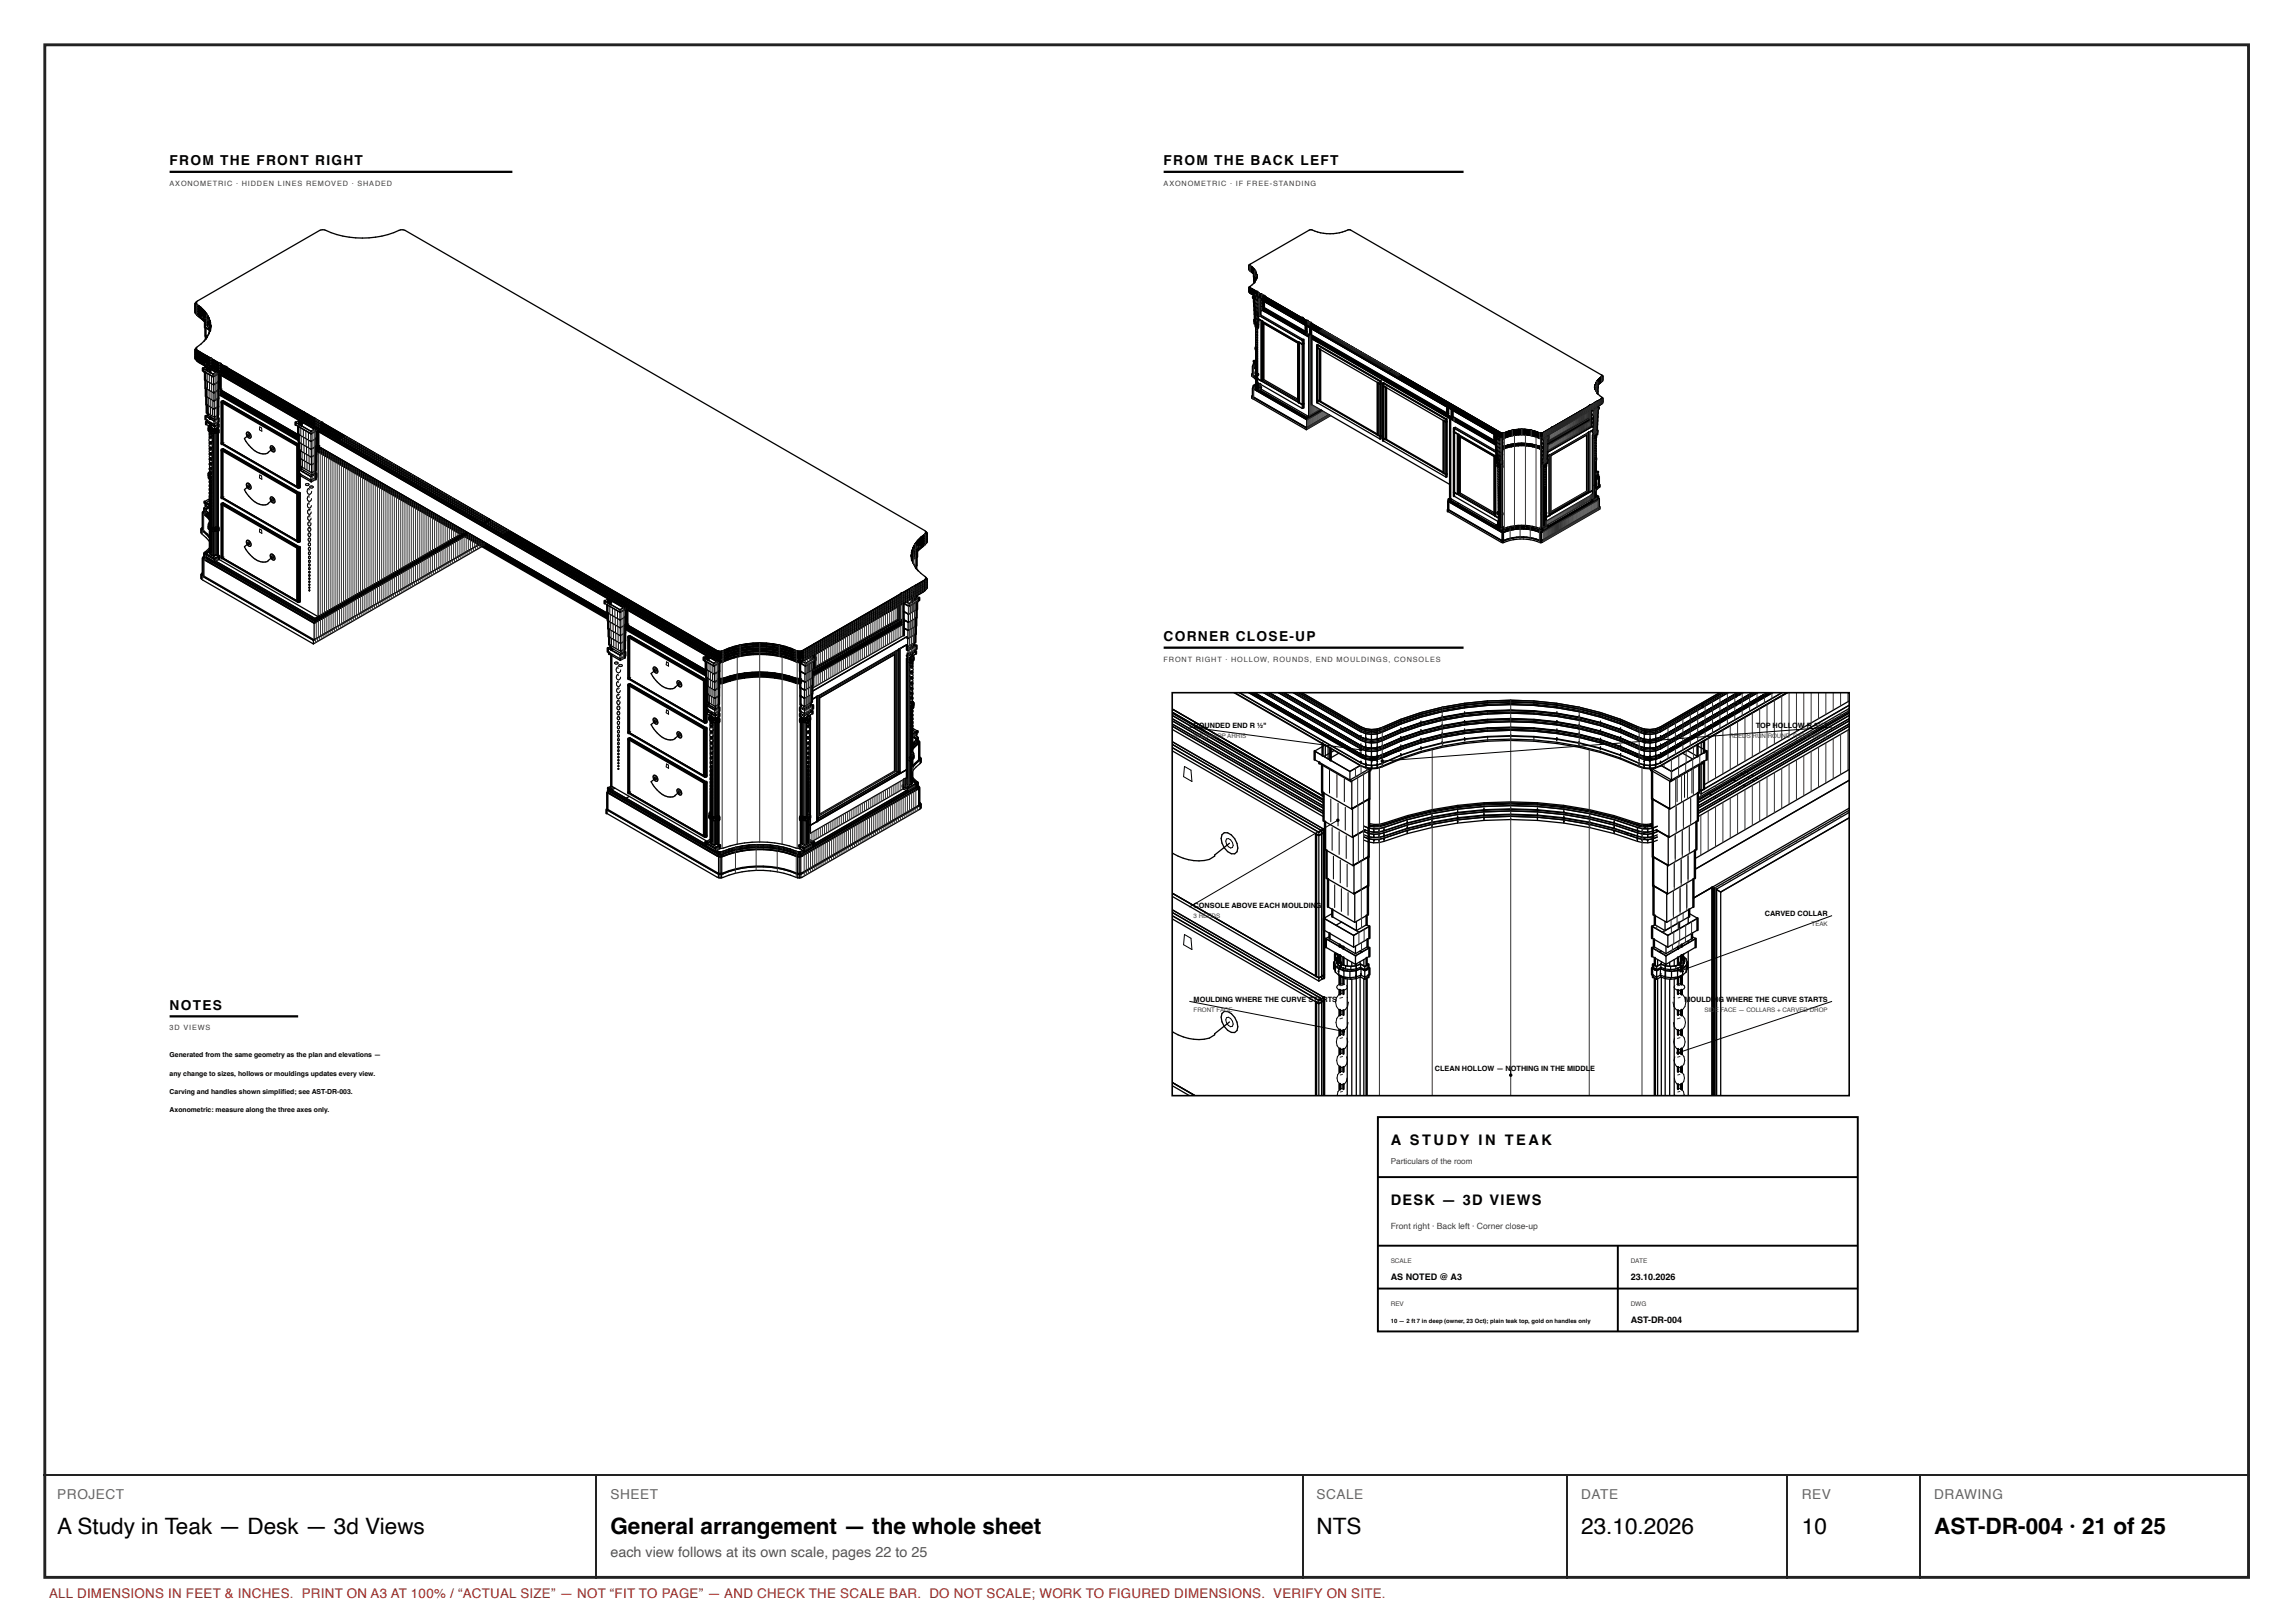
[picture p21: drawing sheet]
<svg xmlns="http://www.w3.org/2000/svg" width="420mm" height="297mm" viewBox="0 0 420 297" stroke-linecap="round" stroke-linejoin="round" font-family="sans-serif">
<defs><g id="words">
<g font-size="4.1">
<text x="10.5" y="280.7">A Study in Teak — Desk — 3d Views</text>
<text x="111.8" y="280.7">General arrangement — the whole sheet</text>
<text x="241" y="280.7">NTS</text>
<text x="289.5" y="280.7">23.10.2026</text>
<text x="329.9" y="280.7">10</text>
<text x="354.1" y="280.7">AST-DR-004 · 21 of 25</text>
</g>
<g font-size="2.7">
<text x="254.6" y="209.5">A S T U D Y I N T E A K</text>
<text x="254.6" y="220.5">DESK — 3D VIEWS</text>
</g>
<text font-size="2.6" fill="#555" x="111.8" y="285">each view follows at its own scale, pages 22 to 25</text>
<g font-size="2.5">
<text x="31.1" y="30.3">FROM THE FRONT RIGHT</text>
<text x="213.1" y="30.3">FROM THE BACK LEFT</text>
<text x="213.1" y="117.3">CORNER CLOSE-UP</text>
<text x="31.1" y="184.8">NOTES</text>
</g>
<g font-size="2.5" fill="#666">
<text x="10.5" y="274.4">PROJECT</text>
<text x="111.8" y="274.4">SHEET</text>
<text x="241" y="274.4">SCALE</text>
<text x="289.5" y="274.4">DATE</text>
<text x="329.9" y="274.4">REV</text>
<text x="354.1" y="274.4">DRAWING</text>
</g>
<text font-size="2.4" fill="#a51d17" x="9" y="292.4">ALL DIMENSIONS IN FEET &amp; INCHES. PRINT ON A3 AT 100% / “ACTUAL SIZE” — NOT “FIT TO PAGE” — AND CHECK THE SCALE BAR. DO NOT SCALE; WORK TO FIGURED DIMENSIONS. VERIFY ON SITE.</text>
<text font-size="1.6" fill="#3d3d3d" x="254.6" y="224.8">Front right · Back left · Corner close-up</text>
<g font-size="1.6">
<text x="254.6" y="234.2">AS NOTED @ A3</text>
<text x="298.6" y="234.2">23.10.2026</text>
<text x="298.6" y="242.1">AST-DR-004</text>
</g>
<text font-size="1.5" fill="#3d3d3d" x="254.6" y="213.1">Particulars of the room</text>
<g font-size="1.3" fill="#3d3d3d">
<text x="31.1" y="34">AXONOMETRIC · HIDDEN LINES REMOVED · SHADED</text>
<text x="213.1" y="34">AXONOMETRIC · IF FREE-STANDING</text>
<text x="213.1" y="121.1">FRONT RIGHT · HOLLOW, ROUNDS, END MOULDINGS, CONSOLES</text>
<text x="31.1" y="188.6">3D VIEWS</text>
</g>
<g font-size="1.3">
<text x="218.5" y="133.2">ROUNDED END R ½&quot;</text>
<text x="321.5" y="133.2">T</text>
<text x="322.3" y="133.2">OP HO</text>
<text x="326.5" y="133.2">LLO</text>
<text x="329.2" y="133.2">W R 5⅞&quot;</text>
<text x="218.5" y="166.1">CONSOLE ABOVE EACH MOULDING</text>
<text x="323.1" y="167.7">CARVED COLLAR</text>
<text x="218.5" y="183.4">MOULDING WHERE THE CURVE ST</text>
<text x="241.2" y="183.4">A</text>
<text x="242.1" y="183.4">RTS</text>
<text x="308.4" y="183.4">MOULDI</text>
<text x="313.7" y="183.4">NG WHERE THE CURVE STARTS</text>
<text x="31.1" y="193.4">Generated from the same geometry as the plan and elevations —</text>
<text x="31.1" y="196.8">any change to sizes, hollows or mouldings updates every view.</text>
<text x="262.7" y="196">CLEAN HOLLOW — N</text>
<text x="276.6" y="196">OTHING IN THE MIDDL</text>
<text x="291.2" y="196">E</text>
<text x="31.1" y="200.2">Carving and handles shown simplifi ed; see AST-DR-003.</text>
<text x="31.1" y="203.6">Axonometric: measure along the three axes only.</text>
</g>
<g font-size="1.2" fill="#3d3d3d">
<text x="254.6" y="231.1">SCALE</text>
<text x="298.6" y="231.1">DATE</text>
<text x="254.6" y="238.9">REV</text>
<text x="298.6" y="238.9">DWG</text>
</g>
<g font-size="1.1" fill="#3d3d3d">
<text x="218.5" y="135">NO SHARP ARRIS</text>
<text x="316.7" y="135">RE</text>
<text x="318.2" y="135">ED</text>
<text x="319.8" y="135">S</text>
<text x="320.9" y="135">RU</text>
<text x="322.5" y="135">N</text>
<text x="323.7" y="135">ROUND THE CURVE</text>
<text x="218.5" y="167.9">3 REEDS</text>
<text x="331.7" y="169.5">TEAK</text>
<text x="218.5" y="185.2">FRONT FACE</text>
<text x="312.1" y="185.2">SID</text>
<text x="313.9" y="185.2">E FACE — COLLARS + CARVED DROP</text>
</g>
<text font-size="1.1" x="254.6" y="242.1">10 — 2 ft 7 in deep (owner, 23 Oct); plain teak top, gold on handles only</text>
</g></defs>
<path d="M8.2 8.2h403.5v280.5h-403.5z" fill="none" stroke="#222" stroke-width=".53"/>
<path d="M31.1 31.4h62.7M213.1 31.4h54.9M213.1 118.5h54.9M31.1 186h23.5" fill="none" stroke="#000" stroke-width=".41"/>
<g fill="none" stroke="#000" stroke-width=".18">
<path d="M229.8 54.8v.5M229.8 55.5v.6M229.9 56.2v.6M229.9 56.9v.6M229.9 57.7v.5M230 54.9v.5M230 55.6v.6M230 56.3v.6M230.1 57v.6M230.1 57.8v.5M230.2 55v.6M230.2 55.7v.6"/>
<path d="M230.2 56.4v.6M230.2 57.1v.6M230.3 57.8v.6M37.9 68.4v1.2M38 69.9v1.2M38.1 71.4v1.2M38.1 72.9v1.2M38.2 74.4v1.2M38.3 68.6v1.2M38.4 70.1v1.2M38.4 71.6v1.2M38.5 73.1v1.2"/>
<path d="M38.6 74.6v1.2M38.7 68.8v1.2M38.7 79.6h-.4a.24 .24 0 0 0 .3 .3 .24 .24 0 0 0 .2-.3M38.8 70.3v1.2M38.8 71.8v1.2M38.9 73.3v1.2M38.9 74.8v1.2M45.4 79.4l.3 .2v.2h-.2zM47.6 78.1l.3 .2v.6l-.4-.2zM55.1 78.4v1.2M55.1 79.9v1.1M55.5 78.7v1.1"/>
<path d="M56 78.9v1.2M56.5 79.2v1.2M230 65.8h.1M230 65.7v.1M230 66.9h.1M230.1 66.9h.1M230.1 67.3v.1M230.1 67.3h.1M230.1 67.8v.1M230.1 65.7l.1 .1h-.1M230.1 65.7h-.1M230.1 67.8h.1"/>
<path d="M230.1 66.8l-.1 .1M230.1 66.4h.1M230.1 66.2v.2M230.1 66.5v.2M230.1 67.4h.1M230.1 67.5v.1M230.1 67.6h.1M230.1 60.4l-.2 .2 .1 .2h.2l.1-.2M230.1 60.9l-.1 .2v.2h.2l.1-.2M230.1 61.4l-.1 .2v.2h.2v-.3M230.1 61.9l-.1 .2v.1h.2v-.2M230.1 62.4l-.1 .2 .1 .1 .1-.2"/>
<path d="M230.1 62.8l-.1 .3 .2-.1M230.1 66.2h.1M230.1 66.5l.1 .1M230.1 66.5h.1M230.1 66.8h.1M230.1 66.8l.1 .1M230.1 67.5l.1 .1M230.1 67.5h.1M230.1 67.7v.1M230.1 67v.2M230.1 67l.1 .1M230.1 63.2a.14 .14 0 0 0-.1 .2 .14 .14 0 0 0 .2 .1v-.1"/>
<path d="M230.2 64.7l-.1 .2 .1-.1M230.2 67.1h.1M230.2 67.1l-.1 .1M230.2 67.3h.1M230.2 67.6h.1M230.2 67.8h-.1M230.2 64l-.2 .1 .1 .1 .1-.1M230.2 64.4h-.2l.1 .2 .1-.2M230.2 63.6l-.2 .2 .2 .1v-.2M230.2 66.6l-.1 .1M230.2 66.9h-.1M230.2 67.3l-.1 .1"/>
<path d="M230.2 67.6h-.1M230.2 66.9h.1M230.2 60.2h-.2l.1 .1 .1-.1M230.2 60.5h.1M291.9 78.1v.6M291.9 77.4v.6M291.9 76.7v.6M292 76v.5M292 75.3v.5M292 78v.6M292.1 77.3v.6M292.1 76.6v.6"/>
<path d="M292.1 75.9v.5M292.2 75.1v.6M292.2 77.9v.6M292.3 77.2v.6M292.3 76.5v.6M292.3 75.8v.5M292.4 75v.6M38.6 80.1a.43 .43 0 0 0-.3 .5 .43 .43 0 0 0 .5 .3l.1-.4M38.6 83.2a.36 .36 0 0 0-.3 .4 .36 .36 0 0 0 .4 .3l.1-.5M38.6 81.2a.4 .4 0 0 0-.3 .4 .4 .4 0 0 0 .4 .3l.2-.3M38.6 82.2a.38 .38 0 0 0-.3 .4 .38 .38 0 0 0 .4 .3l.1-.5M38.6 84.1a.34 .34 0 0 0-.3 .4 .34 .34 0 0 0 .4 .3l.1-.3"/>
<path d="M38.6 85l-.2 .2v.3l.2 .2 .2-.3M38.7 85.9a.28 .28 0 0 0-.3 .3 .28 .28 0 0 0 .3 .3l.1-.3M38.7 88.3a.23 .23 0 0 0-.3 .2 .23 .23 0 0 0 .3 .2l.1-.3M38.7 89a.22 .22 0 0 0-.3 .2 .22 .22 0 0 0 .3 .2v-.3M38.7 87.5a.23 .23 0 0 0-.3 .3 .23 .23 0 0 0 .4 .1v-.3M38.7 86.8a.26 .26 0 0 0-.3 .2 .26 .26 0 0 0 .3 .3l.1-.3M38.9 80.3h.1M45.4 88.7l.3 .2v.3l-.2-.1zM45.4 99.2l.3 .2v.2l-.3-.1zM47.6 86.9l.3 .2v.6l-.4-.2zM47.6 96.8l.3 .2v.6l-.4-.3zM49.7 81.9l.4 .2v.3l-.4-.2z"/>
<path d="M49.7 91.3l.4 .1v.3l-.4-.2zM55.2 81.3v1.2M55.3 82.8v1.1M55.4 84.2v1.2M55.6 80.1v1.2M55.7 81.6v1.1M55.7 83v1.2M55.8 84.5v1.1M56 88.6l.3-.1 .3 .1a.29 .29 0 0 1-.3 .3 .29 .29 0 0 1-.3-.3zM56.1 80.4v1.1M56.1 81.8v1.2M56.2 83.3v1.1"/>
<path d="M56.2 84.7v1.2M56.5 80.7v1.1M56.5 96.6a.33 .33 0 0 1 .4 .3 .33 .33 0 0 1-.4 .3 .43 .43 0 0 1 0-.6zM56.5 97.5a.3 .3 0 0 1 .4 .3 .3 .3 0 0 1-.4 .3l-.1-.3zM56.5 98.5a.28 .28 0 0 1 .4 .3 .28 .28 0 0 1-.4 .2l-.1-.2zM56.6 82.1v1.1M56.6 83.5v1.2M56.6 85v1.1M56.6 89.3a.54 .54 0 0 0-.4 .7 .54 .54 0 0 0 .7 .4l.2-.5M56.6 90.7a.5 .5 0 0 0-.3 .6 .5 .5 0 0 0 .5 .4l.2-.5M56.6 92a.47 .47 0 0 0-.3 .5 .47 .47 0 0 0 .5 .4l.2-.4M56.7 89l.3-.1 .3 .1a.29 .29 0 0 1-.3 .3 .29 .29 0 0 1-.3-.3z"/>
<path d="M56.8 95.5a.35 .35 0 0 0-.4 .4 .35 .35 0 0 0 .4 .3l.1-.5M56.8 94.4a.38 .38 0 0 0-.5 .4 .38 .38 0 0 0 .5 .4l.2-.4M56.8 93.3a.41 .41 0 0 0-.5 .4 .41 .41 0 0 0 .5 .4l.2-.4M274.1 80.3v.6M274.1 81v.6M274.1 81.8v.5M274.2 82.5v.6M274.2 83.2v.6M274.2 80.4v.6M274.3 81.1v.6M274.3 81.9v.5M274.3 91.6l.1 .1v-.1"/>
<path d="M274.3 92.1l.1 .1v-.1M274.3 91.8l.1 .2v-.2M274.3 92.4l.1-.1v.1M274.3 92.9h.1M274.3 92.4v.1M274.3 92.7h.1M274.3 82.6v.6M274.3 92.6v.1M274.3 92.6h.1M274.3 93.4h.1M274.3 91.5v.1M274.3 91.5h.1"/>
<path d="M274.3 91.8h.1M274.3 92.1h.1M274.3 92.5h.1M274.4 93.1v.1M274.4 93.2h.1M274.4 93.4h.1M274.4 93.3l-.1 .1M274.4 83.3v.6M274.4 85.9l-.2 .3 .1 .2h.2v-.2M274.4 86.5l-.2 .3 .2 .1 .1-.2M274.4 87l-.2 .2 .1 .1h.1l.1-.2M274.4 87.5l-.2 .1 .1 .2h.1l.1-.3"/>
<path d="M274.4 87.9l-.2 .2 .1 .1 .2-.1M274.4 88.3l-.1 .3 .1 .1 .1-.2M274.4 93.1h.1M274.4 93.3h.1M274.4 93.3v.1M274.4 92.1h.1M274.4 88.8l-.1 .2 .1 .1 .1-.2M274.4 91.5v.1M274.4 91.8h.1M274.4 90.3h-.1v.2l.1-.2M274.4 92.6v.1M274.4 89.6h-.1v.2l.2-.2"/>
<path d="M274.4 89.9l-.1 .1v.1l.2-.1M274.4 89.2l-.1 .2h.1l.1-.1M274.4 92.4v.1M274.4 92.9h.1M274.4 80.5v.6M274.4 85.7l-.2 .1 .2 .1 .1-.1M274.5 81.2v.6M274.5 82v.5M274.5 82.7v.6M274.5 86v.1M274.5 83.4v.6M282.7 83.4v.6"/>
<path d="M282.8 82.7v.6M282.8 86v.1M282.8 82v.5M282.8 81.2v.6M282.8 85.7l.2 .1h-.2M282.8 80.5v.6M282.8 91.6l.1 .1v-.1M282.8 89.2l.2 .2h-.1l-.1-.1M282.8 89.6h.2l-.1 .2-.1-.2M282.8 92.7h.1M282.8 92.9h.1M282.8 90.3h.2l-.1 .2-.1-.2"/>
<path d="M282.8 89.9l.2 .1-.1 .1-.1-.1M282.8 92.6v.1M282.8 92.9l.1 .1M282.8 93.1l.1 .1M282.8 93.4h.1M282.9 88.8l.1 .2-.1 .1-.1-.2M282.9 91.5l-.1 .1M282.9 91.5h.1M282.9 93.2h.1M282.9 93.4h.1M282.9 92.3v.2M282.9 92h.1"/>
<path d="M282.9 92.2h.1M282.9 92.5h.1M282.9 92.7h.1M282.9 92.6h-.1M282.9 93h.1M282.9 92.8l-.1 .1M282.9 93.3l-.1 .1M282.9 93.1h-.1M282.9 93.3v.1M282.9 92.3v.1M282.9 85.9l.1 .4-.1 .1-.2-.2M282.9 86.5l.1 .3-.1 .1-.2-.2"/>
<path d="M282.9 87l.1 .1v.2h-.2v-.2M282.9 87.5h.1v.3h-.2v-.3M282.9 87.9l.1 .1v.2l-.2-.1M282.9 88.3l.1 .3-.1 .1-.1-.2M282.9 92.3h.1M282.9 92.8v.1M282.9 92.6h.1M282.9 92.8h.1M282.9 93.1h.1M282.9 93.3h.1M282.9 83.3v.6M282.9 92.1v.1"/>
<path d="M282.9 91.5v.1M282.9 91.8v.2M282.9 91.8h.1M282.9 92.1h.1M282.9 82.6v.6M282.9 92.9v.1M282.9 92.4v.1M282.9 92.6v.1M282.9 92.9h.1M282.9 93.1v.1M283 81.9v.5M283 81.1v.6"/>
<path d="M283 80.4v.6M283.1 83.2v.6M283.1 82.5v.6M283.1 81.8v.5M283.2 81v.6M283.2 80.3v.6M291.9 80.8h.1M292 80.4l.2 .1-.2 .1-.1-.1M292 86.1v-.2l.1 .2M292 86.1h.1M292 87.1v.1M292 87.1h.1"/>
<path d="M292 83.9l.1 .2-.1 .1-.1-.2M292 84.3h.1v.2l-.2-.2M292 84.6l.1 .1v.2l-.1-.2M292 86.9v-.1l.1 .1M292 87.3v.1M292 86.9h.1M292 87.2h.1M292 87.4h.1M292 87.9h.1M292 85h.1v.2l-.1-.2M292 87.8v.1M292 87.6v.1"/>
<path d="M292 88.1h.1M292 83.5l.1 .2-.1 .1-.1-.2M292 87.3h.1M292 87.6h.1M292 88v.1M292 80.7l.2 .2-.1 .2h-.1l-.1-.2M292 81.2l.2 .3-.2 .1-.1-.2M292 81.7l.2 .2-.1 .2h-.1l-.1-.3M292 82.2l.2 .1-.1 .2-.2-.1v-.1M292 82.6l.1 .4-.2-.2M292 83.1l.1 .3-.2-.2M292 87.8h.1"/>
<path d="M292 88h.1M292.1 87.6v.1M292.1 87.7h-.1M292.1 87.9h-.1M292.1 87.8h.1M292.1 88.1h-.1M292.1 88h.1M292.1 87.3h.1M292.1 87.8v.1M292.1 88v.1M292.1 87.3v.1M292.1 87.4h.1"/>
<path d="M292.1 87.9h.1M292.1 88.1h.1M292.1 86.9h.1M292.1 86.1h.1M292.1 87.1v.1M49.7 101.7l.3 .1 .1 .4-.4-.2zM56.6 108.1v.1M56.6 107.9v.2M56.6 107.9v.3M56.6 107.9h.1M111.7 111.1v1.1M111.7 112.5v1.2"/>
<path d="M111.8 114v1.1M111.9 115.4v1.2M112 116.9v1.1M112.1 111.3v1.2M112.2 112.8v1.1M112.2 114.2v1.2M112.3 115.7v1.1M112.4 117.1v1.2M112.6 111.6v1.2M112.6 113.1v1.1M112.7 114.5v1.1M112.7 115.9v1.2"/>
<path d="M112.8 117.4v1.1M113.1 111.9v1.1M113.1 113.3v1.2M113.1 114.8v1.1M113.2 116.2v1.1M113.2 117.6v1.2M166.5 116.8v1.2M166.6 115.3v1.2M166.6 113.8v1.2M166.7 112.3v1.2M166.7 110.8v1.2M166.9 116.6v1.2"/>
<path d="M167 115.1v1.2M167 113.6v1.2M167.1 112.1v1.2M167.1 110.6v1.2M167.2 116.4v1.2M167.3 114.9v1.2M167.4 113.4v1.2M167.4 111.9v1.2M167.5 110.4v1.2M112.5 121.2l.3-.1 .3 .1a.29 .29 0 0 1-.3 .3 .29 .29 0 0 1-.3-.3zM113.1 129.2a.33 .33 0 0 1 .4 .4 .33 .33 0 0 1-.4 .3 .43 .43 0 0 1 0-.7zM113.1 131.1a.28 .28 0 0 1 .4 .3 .28 .28 0 0 1-.4 .3l-.1-.3z"/>
<path d="M113.2 122a.54 .54 0 0 0-.4 .6 .54 .54 0 0 0 .6 .5l.2-.5M113.2 123.4a.5 .5 0 0 0-.4 .6 .5 .5 0 0 0 .6 .4l.2-.5M113.2 124.7a.47 .47 0 0 0-.3 .5 .47 .47 0 0 0 .5 .4l.2-.4M113.3 121.7l.3-.1 .3 .1a.29 .29 0 0 1-.3 .3 .29 .29 0 0 1-.3-.3zM113.4 128.2a.35 .35 0 0 0-.5 .3 .35 .35 0 0 0 .5 .4l.1-.6M113.4 127.1a.38 .38 0 0 0-.5 .4 .38 .38 0 0 0 .5 .3l.1-.3M113.4 126a.41 .41 0 0 0-.5 .4 .41 .41 0 0 0 .5 .3l.2-.4M119.9 122.4l.3 .2v.2h-.2zM119.9 131.7l.3 .2v.3l-.2-.1zM122 121.1l.4 .2v.6l-.4-.2zM122 129.9l.4 .2v.6l-.4-.3zM122 139.8l.4 .2v.6l-.4-.3z"/>
<path d="M124.2 124.9l.3 .2v.3l-.2-.1zM124.2 134.3l.3 .1v.3l-.3-.2zM129.6 121.3v1.2M129.7 122.8v1.2M129.8 124.3v1.2M129.8 125.8v1.2M129.9 127.3v1.2M130 121.6v1.1M130.1 123v1.2M130.1 124.5v1.2M130.2 126v1.2M130.2 127.5v1.2"/>
<path d="M130.3 133a.43 .43 0 0 0-.4 .5 .43 .43 0 0 0 .5 .3l.2-.4M130.3 136.1a.36 .36 0 0 0-.3 .4 .36 .36 0 0 0 .4 .3l.1-.5M130.3 134.1a.41 .41 0 0 0-.3 .5 .41 .41 0 0 0 .4 .3l.2-.4M130.3 135.1a.38 .38 0 0 0-.3 .5 .38 .38 0 0 0 .4 .3l.1-.6M130.3 138l-.2 .1v.5h.3l.1-.3M130.3 137.1a.34 .34 0 0 0-.3 .4 .34 .34 0 0 0 .4 .2l.1-.3M130.3 138.9a.28 .28 0 0 0-.3 .3 .28 .28 0 0 0 .4 .2l.1-.3M130.4 139.7a.26 .26 0 0 0-.4 .2 .26 .26 0 0 0 .4 .3l.1-.3M130.4 121.8v1.2M130.4 132.5l-.4 .1a.24 .24 0 0 0 .3 .2 .24 .24 0 0 0 .2-.2M130.4 123.3v1.2M130.5 124.7v1.2"/>
<path d="M130.5 126.2v1.2M130.5 133.2h.1M130.6 127.7v1.2M147.6 127.7v1.2M147.6 133.2h.1M147.7 126.2v1.2M147.7 124.7v1.2M147.7 123.3v1.2M147.8 132.5l.4 .1a.24 .24 0 0 1-.3 .2 .24 .24 0 0 1-.2-.2M147.8 121.8v1.2M147.8 139.7a.26 .26 0 0 1 .3 .2 .26 .26 0 0 1-.3 .3l-.1-.3M147.9 138.9a.28 .28 0 0 1 .2 .3 .28 .28 0 0 1-.3 .2l-.1-.3"/>
<path d="M147.9 133a.43 .43 0 0 1 .4 .5 .43 .43 0 0 1-.6 .3l-.1-.4M147.9 136.1a.36 .36 0 0 1 .3 .4 .36 .36 0 0 1-.4 .3l-.1-.5M147.9 134.1a.41 .41 0 0 1 .3 .5 .41 .41 0 0 1-.4 .3l-.2-.4M147.9 135.1a.38 .38 0 0 1 .3 .5 .38 .38 0 0 1-.4 .3l-.1-.6M147.9 137.1a.34 .34 0 0 1 .3 .4 .34 .34 0 0 1-.4 .2l-.1-.3M147.9 138l.2 .1-.1 .5h-.2l-.1-.3M148 127.5v1.2M148 126v1.2M148.1 124.5v1.2M148.1 123v1.2M148.2 121.6v1.1M148.3 127.3v1.2"/>
<path d="M148.4 125.8v1.2M148.4 124.3v1.2M148.5 122.8v1.2M148.6 121.3v1.2M166.6 122.3h.1M166.7 121.6h.4a.24 .24 0 0 1-.2 .3 .24 .24 0 0 1-.3-.3M166.7 128.7a.26 .26 0 0 1 .4 .3 .26 .26 0 0 1-.4 .3l-.1-.3M166.8 129.5a.25 .25 0 0 1 .3 .3 .25 .25 0 0 1-.3 .2l-.1-.4M166.8 130.3a.23 .23 0 0 1 .3 .2 .23 .23 0 0 1-.3 .2l-.1-.3M166.8 131a.22 .22 0 0 1 .2 .2 .22 .22 0 0 1-.2 .2l-.1-.3M166.8 127.9a.28 .28 0 0 1 .3 .3 .28 .28 0 0 1-.4 .3l-.1-.3M166.9 122.1a.43 .43 0 0 1 .3 .5 .43 .43 0 0 1-.5 .3l-.2-.4"/>
<path d="M166.9 123.2a.4 .4 0 0 1 .3 .4 .4 .4 0 0 1-.5 .3l-.2-.3M166.9 124.2a.38 .38 0 0 1 .3 .4 .38 .38 0 0 1-.5 .3l-.1-.5M166.9 125.2a.36 .36 0 0 1 .2 .4 .36 .36 0 0 1-.4 .3l-.1-.5M166.9 126.1a.34 .34 0 0 1 .2 .4 .34 .34 0 0 1-.4 .3l-.1-.3M166.9 127l.2 .4-.1 .3h-.3l-.1-.3M217.8 133l31.4 4.2M335.4 133l-82.3 6.3M113.2 140.1l.1 .1-.1 .1zM113.3 140.1h.1M119.9 142.2l.3 .2v.2l-.3-.1zM124.2 144.7l.3 .2v.3l-.2-.1zM130.4 141.2a.23 .23 0 0 0-.3 .2 .23 .23 0 0 0 .3 .3v-.4"/>
<path d="M130.4 141.9a.22 .22 0 0 0-.3 .3 .22 .22 0 0 0 .3 .2v-.4M130.4 140.5a.25 .25 0 0 0-.3 .2 .25 .25 0 0 0 .3 .2l.1-.3M147.8 140.5a.25 .25 0 0 1 .3 .2 .25 .25 0 0 1-.3 .2l-.1-.3M147.8 141.2a.23 .23 0 0 1 .3 .2 .23 .23 0 0 1-.3 .3v-.4M147.8 141.9a.22 .22 0 0 1 .3 .3 .22 .22 0 0 1-.3 .2v-.4M216.9 140.3l1.2 .6 .1 2.1-1.5-.9zM224.6 153.5a1.05 1.05 0 0 1 1 .5 1.05 1.05 0 0 1 .1 1.1 1.05 1.05 0 0 1-1.1-.4 1.05 1.05 0 0 1 0-1.2zM243.4 141v4.1M243.7 146.2v4.2M243.9 151.5v4.1M244.1 156.7v4.2M244.8 141.8v4.1"/>
<path d="M244.9 150.1l-27.1 15.9M245 147v4.1M245.2 152.2v4.2M245.4 157.4v4.2M246.1 142.5v4.2M246.3 147.7v4.2M246.5 152.9v4.2M246.6 158.1v4.2M306.6 158.1v4.2M306.7 152.9v4.2M306.9 147.7v4.2M307.1 142.5v4.2"/>
<path d="M307.8 157.4v4.2M308 152.2v4.2M308.2 147v4.1M308.4 141.8v4.1M309.1 156.7v4.2M309.3 151.5v4.1M309.5 146.2v4.2M309.8 141v4.1M216.9 171l1.2 .7 .1 2.1-1.5-.9zM244.4 161.9v4.2M245.6 162.6v4.2M246.8 163.3v4.2"/>
<path d="M306.4 163.3v4.2M307.6 162.6v4.2M308.8 161.9v4.2M335.4 167.6l-27.7 10.1M217.8 183.2l28.2 5.5M224.6 186.2a1.05 1.05 0 0 1 1 .5 1.05 1.05 0 0 1 .1 1.1 1.05 1.05 0 0 1-1.1-.4 1.05 1.05 0 0 1 0-1.2zM245.7 181.8a1.66 1.66 0 0 0-1.2 1.6 1.66 1.66 0 0 0 1.2 1.6l.6-.2 .4-.6 .2-.8M245.7 185.6a1.56 1.56 0 0 0-1.1 1.5 1.56 1.56 0 0 0 1.1 1.5l.6-.2 .4-.5 .1-.8M245.7 189.3a1.47 1.47 0 0 0-1 1.4 1.47 1.47 0 0 0 1 1.4 1.46 1.46 0 0 0 .9-2.1M245.7 192.7a1.38 1.38 0 0 0-1 1.4 1.38 1.38 0 0 0 1 1.3 1.36 1.36 0 0 0 .9-2M245.7 196a1.3 1.3 0 0 0-.9 1.3 1.3 1.3 0 0 0 .9 1.2l.5-.1 .3-.5 .1-.6M245.7 199.2a1.1 1.1 0 0 0-.8 1.4"/>
<path d="M246.2 180.1a1.09 1.09 0 0 0-1.5 .5 1.11 1.11 0 0 0 2 0l-.1-.2M246.7 182.5v.1M276.6 195.8v1M306.5 182.5v.1M307 180.1a1.09 1.09 0 0 1 1.5 .5 1.11 1.11 0 0 1-2 0l.1-.2M307.5 181.8a1.66 1.66 0 0 1 1.2 1.6 1.66 1.66 0 0 1-1.2 1.6l-.6-.2-.4-.6-.2-.8M307.5 192.7a1.38 1.38 0 0 1 1 1.4 1.38 1.38 0 0 1-1 1.3 1.36 1.36 0 0 1-.9-2M307.5 185.6a1.56 1.56 0 0 1 1.1 1.5 1.56 1.56 0 0 1-1.1 1.5l-.6-.2-.4-.5-.1-.8M307.5 189.3a1.47 1.47 0 0 1 1 1.4 1.47 1.47 0 0 1-1 1.4 1.46 1.46 0 0 1-.9-2.1M307.5 196a1.3 1.3 0 0 1 .9 1.3 1.3 1.3 0 0 1-.9 1.2l-.5-.1-.3-.5-.1-.6M307.5 199.2a1.1 1.1 0 0 1 .8 1.4M335.4 183.2l-28.2 9.5"/>
<path d="M246.6 200.4l-.1 .2M306.6 200.4l.1 .2"/>
<circle cx="230.1" cy="66" r=".08"/>
<circle cx="230.1" cy="65.5" r=".09"/>
<circle cx="230.1" cy="65.1" r=".1"/>
<circle cx="38.5" cy="90.5" r=".19"/>
<circle cx="38.6" cy="89.9" r=".21"/>
<circle cx="38.6" cy="91.2" r=".18"/>
<circle cx="38.6" cy="91.8" r=".17"/>
<circle cx="38.6" cy="92.9" r=".15"/>
<circle cx="38.6" cy="92.3" r=".16"/>
<circle cx="38.6" cy="94.5" r=".13"/>
<circle cx="38.6" cy="94" r=".13"/>
<circle cx="38.6" cy="93.4" r=".14"/>
<circle cx="38.6" cy="94.9" r=".12"/>
<circle cx="38.6" cy="95.4" r=".11"/>
<circle cx="56.6" cy="99.6" r=".26"/>
<circle cx="274.4" cy="90.7" r=".1"/>
<circle cx="274.4" cy="91" r=".09"/>
<circle cx="274.4" cy="91.3" r=".09"/>
<circle cx="282.9" cy="91.3" r=".09"/>
<circle cx="282.9" cy="90.7" r=".1"/>
<circle cx="282.9" cy="91" r=".09"/>
<circle cx="292" cy="85.7" r=".09"/>
<circle cx="292" cy="85.4" r=".1"/>
<circle cx="292" cy="86.6" r=".08"/>
<circle cx="292" cy="86.3" r=".08"/>
<circle cx="56.6" cy="101.2" r=".23"/>
<circle cx="56.6" cy="100.5" r=".24"/>
<circle cx="56.6" cy="102" r=".21"/>
<circle cx="56.6" cy="102.7" r=".2"/>
<circle cx="56.6" cy="103.4" r=".19"/>
<circle cx="56.6" cy="104.1" r=".17"/>
<circle cx="56.6" cy="104.7" r=".16"/>
<circle cx="56.6" cy="105.3" r=".15"/>
<circle cx="56.6" cy="107.5" r=".11"/>
<circle cx="56.6" cy="105.9" r=".13"/>
<circle cx="56.6" cy="106.5" r=".13"/>
<circle cx="56.6" cy="107" r=".12"/>
<circle cx="113.2" cy="132.3" r=".26"/>
<circle cx="113.2" cy="133.1" r=".25"/>
<circle cx="113.2" cy="133.9" r=".23"/>
<circle cx="113.2" cy="134.7" r=".21"/>
<circle cx="113.2" cy="135.4" r=".2"/>
<circle cx="113.2" cy="136.1" r=".18"/>
<circle cx="113.2" cy="136.7" r=".17"/>
<circle cx="113.2" cy="138" r=".15"/>
<circle cx="113.2" cy="139.1" r=".13"/>
<circle cx="113.2" cy="138.6" r=".14"/>
<circle cx="113.2" cy="137.4" r=".16"/>
<circle cx="113.2" cy="139.7" r=".12"/>
<circle cx="113.2" cy="130.5" r=".3"/>
<circle cx="166.8" cy="133.2" r=".18"/>
<circle cx="166.8" cy="131.9" r=".2"/>
<circle cx="166.8" cy="133.8" r=".17"/>
<circle cx="166.8" cy="134.9" r=".15"/>
<circle cx="166.8" cy="134.3" r=".16"/>
<circle cx="166.8" cy="135.4" r=".14"/>
<circle cx="166.8" cy="136.5" r=".12"/>
<circle cx="166.8" cy="137.4" r=".11"/>
<circle cx="166.8" cy="136.9" r=".12"/>
<circle cx="166.9" cy="135.9" r=".13"/>
<circle cx="166.9" cy="132.5" r=".19"/>
<circle cx="113.2" cy="140.7" r=".1"/>
<circle cx="130.2" cy="143.5" r=".19"/>
<circle cx="130.2" cy="144.1" r=".18"/>
<circle cx="130.2" cy="142.8" r=".2"/>
<circle cx="130.2" cy="144.7" r=".17"/>
<circle cx="130.2" cy="145.8" r=".15"/>
<circle cx="130.2" cy="145.3" r=".16"/>
<circle cx="130.2" cy="147.4" r=".13"/>
<circle cx="130.2" cy="146.9" r=".13"/>
<circle cx="130.2" cy="146.4" r=".14"/>
<circle cx="130.2" cy="147.9" r=".12"/>
<circle cx="130.3" cy="148.3" r=".11"/>
<circle cx="147.9" cy="143.5" r=".19"/>
<circle cx="147.9" cy="144.1" r=".18"/>
<circle cx="147.9" cy="142.8" r=".2"/>
<circle cx="147.9" cy="144.7" r=".17"/>
<circle cx="147.9" cy="145.3" r=".16"/>
<circle cx="147.9" cy="146.4" r=".14"/>
<circle cx="147.9" cy="145.8" r=".15"/>
<circle cx="147.9" cy="147.4" r=".13"/>
<circle cx="147.9" cy="146.9" r=".13"/>
<circle cx="147.9" cy="147.9" r=".12"/>
<circle cx="147.9" cy="148.3" r=".11"/>
</g>
<g fill="none" stroke="#000" stroke-width=".24">
<path d="M35.8 55.9v.1M35.8 56.3v.2M35.8 56.8v.1M35.8 57.2v.2M35.8 55.8v-.4l.3-.3 22.7-13a2.35 2.35 0 0 1 1.8 .5 16.9 16.9 0 0 0 12.7-.5l.9 .1 95.1 54.9 .2 .3v.2M35.8 55.8v.2M35.8 56.2v.3M35.8 56.6v.3M35.8 57.1v.3M35.8 56l.2 .2a5.5 5.5 0 0 1 2.4 3.2M35.8 55.8l.2 .1a5.6 5.6 0 0 1 2.5 3.5M35.8 56.5l1.5 1.3 .5 .6"/>
<path d="M35.8 56.2l.2 .2a4.8 4.8 0 0 1 2.5 4.1M35.8 56.9l1.5 1.3M35.8 56.6l.2 .2a5.3 5.3 0 0 1 2.5 3.5M35.8 57.4l1.5 1.3M35.8 57.1l.2 .2a5.6 5.6 0 0 1 2.4 3.2M35.8 55.9v.3M35.8 56.3v.3M35.8 56.7v.4M35.9 57.2v-.2l.2 .3a5.6 5.6 0 0 1 2.1 2.2M35.9 55.6v.2M35.9 55.4l.2 .4M35.9 56.2h.1"/>
<path d="M35.9 56.6v.1M35.9 56.1v.1M35.9 56.7v.1M35.9 55.8l.2 .1a5.4 5.4 0 0 1 2.4 3.2l-.2-.1M35.9 56l.1 .1M35.9 56.2l1.5 1.3M35.9 56.5h.1M35.9 56.7l1.5 1.3 .5 .6M35.9 56.9l.1 .1M35.9 57.5h.1M35.9 57.4h.1M35.9 55.6l.2 .1a4.8 4.8 0 0 1 2.5 4"/>
<path d="M35.9 55.8h.1M35.9 56.2v.1M35.9 56.7h.1M36 55.7l-.1 .2M36 55.8l-.1 .1M36 56.1l-.1 .2M36 56.2l-.1 .1M36 56.7l-.1 .1M36 55.2l-.1 .4M36 55.7h.1M36 57.6l1.5 1.4 .5 .6M36 57.2v.1"/>
<path d="M36.1 57.1h.1M36.1 55.8l1.3 1.2M36.1 56.3l1.2 1M36.1 56.7l1.2 1.1M36.1 57.2l1.2 1M36.1 57.6l1.2 1.1M36.1 56.9h.1M36.2 56.1h-.1M36.2 56.5h-.1M36.2 56h-.1M36.2 56.4l-.1 .1M36.2 56.9h-.1"/>
<path d="M36.2 55.9h.1M36.3 57.4l-.1 .1M36.3 57h-.1M36.3 56h.1M36.3 57.3h.1M36.4 58l.7 .5M36.5 57.2h.1M36.5 56.2l-.1 .1M36.5 56.7h-.1M36.5 57.1v.1M36.6 56.3h-.1M36.6 56.2h.1"/>
<path d="M36.6 56.8h-.1M36.8 56.5h.1M36.9 57h-.1M36.9 57.9v.1v-.1M36.9 56.4h.1M36.9 56.6h.1M36.9 57.5v.1M37 56.5h.1M37 58l.3 .2M37.1 56.8h.1M37.2 56.8h.1M37.2 57.3h-.1"/>
<path d="M37.3 58.2h.1M37.3 57.8h.1M37.3 58.2l.5 .7M37.3 58.7l.9 1.3 .2 .7M37.3 58.5l.5 .4M37.4 57.9v.2M37.4 57a4.1 4.1 0 0 1 1.1 3.1M37.4 57.5l.8 1.1M37.4 58.1h.1M37.4 58.1l.4 .4M37.4 57.5l-.1 .1M37.5 57.1l-.1 .1"/>
<path d="M37.5 57.1h.1M37.5 59.9l.8 .4-.7-.4M37.6 57.7l-.1 .1M37.7 58l.2 .1M37.7 57.4h-.1M37.7 57.4h.1M37.7 57.9v.1M37.8 57.5l-.1 .1M37.8 58.4l.6 1.4M37.8 58.9l.4 .7M37.8 59.1l.4 .5M37.8 57.5h.1"/>
<path d="M37.9 58.4h.1M38 58.3l.1 .2M38 59.4l.3 .7M38 57.8l-.1 .1M38.1 58.9l-.3-.2 .4 .4M38.1 58.2l.2 .1v.4M38.1 58.6v.1M38.1 58.7l.1 .2M38.1 57.9l-.1 .2M38.2 58.5l.1 .2M38.2 58.9l.3 1.2M38.2 59.6l.3 .9"/>
<path d="M38.2 59.4l.1 .2M38.2 59.8l.1 .2M38.2 59.3l.1 .1M38.2 58l-.2 .1M38.2 59.8l.3 .7M38.2 59.6v.1M38.2 59.1l.3 .3M38.2 58.6l.3 .3M38.3 58.8l.2 1.1M38.3 59.2l.2 .9M38.3 59.7l.2 .6M38.3 59.2l.3 .4-.1 .8-.1-.3"/>
<path d="M38.4 59.5l.1 .3M38.4 59l.1 .2M38.4 58.8h.1M38.4 59.1l.1 1M38.4 59.2l.1 .8M38.4 59.7l.1 .5M38.4 60v.5M38.5 59.8l-.1 .7M38.5 59.1h.1M38.5 59.3v.2M38.5 59.7v.5M228.7 48.7l.1 .3"/>
<path d="M228.7 52.8l.1 .1M228.7 53l.1 .2M228.7 49.1l.1 .1M228.7 53.2l.1 .1M228.7 53.4l.1 .1M228.8 52.8v.1M228.8 53l-.1 .1M228.8 53.2v.2M228.8 48.7l.4 .3M228.8 48.7v.2M228.8 49.1v.1M228.8 49.4v-.1l.7 .6 .5 1.1"/>
<path d="M228.8 49v.1M228.8 49.2v.1M228.8 49.4l.7 .7M228.8 52.7v.2M228.8 52.9l.1 .3 46.2 26.6M228.8 53.2v.1M228.8 53.4v.1M228.8 52.9h.1M228.8 52.7l46.2 26.7M228.8 52.9l46 26.7h.6M228.8 52.8h.1M228.8 53h.1"/>
<path d="M228.8 53.3l.1 .1M228.8 53.2l46 26.6h.5l.6-.2M228.8 53.5l.1 .1M228.8 53.4l46 26.6h.5M228.8 53.2h.1M228.8 48.5v.1M228.8 48.5v.2M228.8 48.5h.1M228.8 48.8v.1M228.8 49.1h.1M228.8 48.8h.1M228.8 52.7h.1"/>
<path d="M228.8 48.9l.1 .1M228.8 49h.1M228.8 52.9v.1M228.8 49.1l.5 .3M228.8 53.1h.1M228.8 53.1v.1M228.8 49.3l.1 .1M228.8 53.3v.1M228.8 49.5h.1M228.8 49.4v.1M228.8 53.3h.1M228.8 48.6l.1-.3 11.1-6.3a8.8 8.8 0 0 0 7 0l46.2 26.6 .1 .3"/>
<path d="M228.8 48.6v.1M228.8 48.6l.1 .1M228.8 48.6l.5 .4M228.8 48.7l-.1 .1M228.8 48.9v.2M228.8 52.6v.1M228.8 52.7v-.2v.2M228.8 52.7l46.1 26.6M228.8 52.6l46.2 26.7M228.8 48.7l1 .9M228.8 49v-.1v.1M228.8 48.9l.7 .5"/>
<path d="M228.8 52.9l46.1 26.6 .4 .1M228.8 49.1l.8 .7M228.8 49l.7 .5M228.8 48.9h.1M228.8 49.3l.7 .6M228.8 49.2l.4 .2a2.36 2.36 0 0 1 .9 1.5M228.8 49.1v.3M228.8 49.3v.1M228.9 48.4l-.1 .3M228.9 52.9l46 26.6M228.9 52.9v.1M228.9 48.7h.1"/>
<path d="M228.9 53.1l46.1 26.6M228.9 53.5h.1M228.9 53.1v.1M228.9 53.4l46 26.6M228.9 53.3v.1M228.9 53.6l46 26.5M228.9 52.7h-.1M228.9 53.4h.1M228.9 49.5l.9 1M228.9 53.4v.1M228.9 49.3v.1M228.9 53.6h.1"/>
<path d="M228.9 53.6l46.1 26.6M228.9 49l.6 .5M228.9 48.9l.6 .5M228.9 49.3l1 1.2M228.9 49.6l.6 .5M228.9 48.8h.1M228.9 49.2h.1M228.9 52.8h.1M228.9 49h.1M228.9 53h.1M228.9 53.2v.1M229 53.6h.1"/>
<path d="M229 48.7h.1M229 52.8h.1M229 48.8h-.1M229 52.8h-.1M229 53l-.1 .1M229 49h-.1M229 49.2v.1M229 49.5h.1M229 53.5h.1M229 53.3h.1M229 48.8h.1M229 53.7l.1 .1"/>
<path d="M229 49.4h.1M229.1 49.7l.3 .3M229.1 49.4h.1M229.1 48.9h.1M229.1 52.9h.1M229.1 49.1h.1M229.1 53.1h.1M229.1 53.3v.1M229.2 53.1l-.1 .1M229.2 49.1l-.1 .1M229.2 52.9h.1M229.2 48.9h.1"/>
<path d="M229.2 49.4l.6 .6M229.3 49l.2 .3M229.3 49l.7 .9M229.3 48.9l.7 1M229.3 49.6l.2 .3M229.3 53h-.1M229.3 49.2l-.1 .1M229.3 49.7h.1M229.3 53.6v.1M229.3 49h.1M229.3 53h.1M229.3 53.2h.1"/>
<path d="M229.3 49.1h.1M229.3 49.5h.1M229.4 53.5h.1M229.4 49.7l.1 .2M229.4 53.5h-.1M229.4 49.2h.1M229.4 54.5l.9 .5M229.4 49.1h.1M229.4 53.1h.1M229.4 49.4h.1M229.5 53.1h.1M229.5 49.8v.1"/>
<path d="M229.5 49.6h.1M229.5 49.4l.4 .7M229.5 49.5l.2 .3M229.5 49.9l.2 .3M229.5 50.1l.5 1M229.5 50l.2 .2M229.5 53.3v.1M229.5 54.6l.8 .4M229.6 51.8l-.8 .7v.1M229.6 49.8l.4 .8M229.6 49.8h.1M229.6 49.3l-.1 .1"/>
<path d="M229.6 53.9h.1M229.6 53.6h.1M229.6 49.3h.1M229.6 55.3l.8 .4 .4-.2-.4 .2M229.6 50.7l.4 .2M229.6 49.6h.1M229.6 56l.8 .5M229.6 51.4l.2 .1-.1-.1M229.6 54.2l.4 .2M229.7 53.2h-.1M229.7 49.7l.1 .1M229.7 49.4l-.1 .1"/>
<path d="M229.7 54.1l-.3 .2 .9 .5M229.7 56.8l.7 .4M229.7 49.4h.1M229.7 53.9h.1M229.7 49.7h.1M229.7 53.2h.1M229.7 49.5h.1M229.7 57.5l.7 .4 .2-.1M229.7 53.5h.1M229.7 49.7l.2 .4M229.7 49.6l.4 1.1M229.7 49.8l.2 .4"/>
<path d="M229.7 50.2l.2 .3M229.7 50.3l.2 .2M229.8 53.7l.3 .2M229.8 58.2l.6 .4M229.8 59l.7 .4v-.2M229.8 59h-.1l.8 .4v.3l-.8-.5M229.8 54.4l-.1 .1M229.8 49.9v.1M229.8 53.9v.1M229.8 49.9h.1M229.8 53.8h.1M229.8 49.9l.1 .1"/>
<path d="M229.8 53.7v.1M229.8 50.4l.2 .4M229.8 49.7v.1M229.8 49.6v.1M229.9 50.2l-.2-.1 .4 .3M229.9 50.1v.1M229.9 58.5l.6 .3v-.2M229.9 58.4l-.3 .1 .8 .4v.3l-.8-.4M229.9 50.1h.1M229.9 49.8l.1 .1M229.9 53.8h.1M229.9 53.3l-.1 .1"/>
<path d="M229.9 49.7h-.1M229.9 53.3h.1M229.9 50.2l.2 .4v-.4M229.9 50.1l.1 .8M229.9 50l.1 .1M229.9 50.2l.1 .1M229.9 50.5l.1 .3M229.9 59.8v.1M229.9 54.3l-.3 .1M229.9 49.8h-.1M229.9 50.5h.1M229.9 59.5l.1 .2"/>
<path d="M229.9 59.7v.2M229.9 50l.1 .2M229.9 59.9h.1M229.9 59.7l.1 .1M229.9 50.4l.2 .4M229.9 53.6h.1M230 49.9v.4M230 49.9l.1 .3M230 50.1l.1 .3M230 50.8v.2M230 59.4l-.1 .3M230 58.7h.3"/>
<path d="M230 50.3v.1M230 59.6v.1M230 59.4h.1M230 49.9v.2M230 50.2l.1 .1M230 50.4l.1 .5M230 50.8v.1M230 50.4v.6M230 50.9l-.3 .7M230 50.3l.1 .2M230 50.6v.4M230 50.8l.1 .1"/>
<path d="M230 59.9l.1 .1M230 59.8h.1M230 59.6h.1M230 59.7v.1M230 59.7h.1M230 59.7l.2 .1M230 59.6l.2 .1M230 59.4v.2M230 59.9l.3 .1M230 59.8h.3M230 50.1h.1M230 59.8v.1"/>
<path d="M230 54.3l-.2 .2 .3 .1M230 50.9h.1M230 50.4v.1M230 50.6v.3M230 54.3v.1M230 50.9l-.1-.3 .1 .4M230 59.5h.1M230 54.4h.1M230.1 50.2v.5v-.3M230.1 50.9l-.6 1M230.1 50.9l-.1-.2v.2M230.1 59.4v.4"/>
<path d="M230.1 59.9v.3M230.1 53.5h.1M230.1 59.6h.1M230.1 59.4h.1M230.1 50.6v.3M230.1 60h.1M230.1 59.2h.1M230.1 53.4h.1M230.1 53.9v.1M230.1 59.5v.2M230.1 59.8v.4M230.2 53.7h-.1"/>
<path d="M230.2 59.7l.1 .1h-.1M230.2 59.7v.1M230.2 60h.1M230.2 59.5v.2M230.2 59.8h.1M230.3 53.6h.1M230.3 54.8v.2M230.3 59.8v.2M230.3 55h.1M230.3 60h-.1M230.4 55v2.2M230.4 55.7h.1"/>
<path d="M230.4 56.5l.3-.2 43.2 24.9M230.4 56.4h.1M230.4 57.1h.1M230.4 57.1l.4-.2-.4 .3M230.4 57.1v1.5M230.4 57.9h.1M230.5 60h-.2M230.5 59.8h-.2M230.6 54.6l-.3 .2M230.6 57.8l-.2 .1M230.6 57.8l7.8 4.5M230.6 58.5l-.2 .1"/>
<path d="M230.6 56.3l43.3 25M230.8 54.7l-.5 .3M230.8 57.6l7.9 4.6-.3 .1M230.8 56.5l43.1 24.9M230.8 56.6l43.1 24.9M230.8 56.1l43.1 25-43.1-24.9 43.1 24.9M230.8 54.3h.1M230.8 54.8l-.5 .2M230.8 54.4h.1M230.9 54.2h.1M230.9 54.3h.1M230.9 53.9h.1"/>
<path d="M230.9 53.9v.1M230.9 54.4h.1M231 54.1h.1M231 54.4h-.1M231 53.9h.1M231 54.2h.1M231 54h.1M231 53.9v.1M231 54.4h.1M231 54.4v.1M231 54.2v.1M231.2 56.3l7.9 4.6"/>
<path d="M231.2 55l.1 1.3M231.3 56.3l7.8 4.5M231.3 56.3l.1-.1 7.7 4.5M231.3 59.1h.1l6.3 3.6-.1 .1zM231.3 54.1h.1M231.3 54.2h.1M231.3 54.4h.1M231.3 54.6v.1M231.3 56.4v.2M231.3 56.6v.1M231.3 56.8h.1M231.7 54.3h.1"/>
<path d="M231.7 54.4h.1M231.7 54.6h.1M231.7 54.8h.1M231.7 56.6v.1M231.7 56.8v.1M231.7 57h.1M238.5 58.3h.1M238.5 58.3v.1M238.5 58.6h.1M238.5 58.8h.1M238.7 58.4v.1M238.7 58.6v.1"/>
<path d="M238.7 58.8v.1M239.1 59.5v1.4M239.2 58.7h.1M239.2 58.7v.1M239.3 58.7h.1M239.3 58.8h.1M239.3 59h.1M239.3 59.2h.1M35.8 64.3v.1M35.8 64.7v.2M35.8 65.2v.1M35.8 65.6v.2"/>
<path d="M35.8 64.3v.3M35.8 64.8v.3M35.8 65.2v.3M35.8 64.2v.2M35.8 64.6v.3M35.8 65.1v.2M35.8 65.5v.3M35.8 64.4l95.7 55.3a2.38 2.38 0 0 0 1.8-.5l1.1-.4M35.8 64.2l95.7 55.2M35.8 64.9l.2 .1M35.8 64.6l95.7 55.3M35.8 64.2v.1"/>
<path d="M35.8 65.3l.2 .2M35.8 65.1l95.7 55.2M35.8 64.7h.1M35.8 65.8l.2 .1M35.8 65.5l95.7 55.3M35.8 65.1v.1M35.9 64l.1 .2M35.9 64.5l.1 .1M35.9 65l.1 .1M35.9 65.4l.1 .1M35.9 63.7l.1 .4M35.9 64.5v.2"/>
<path d="M35.9 64.6v.1M35.9 65h.1M35.9 65v.1M35.9 65.4h.1M35.9 65.4v.2M35.9 64.5h.1M36 64.5v.1M36 65v.1M36 65.4v.1M36 64.1l95.3 55 .8 .2M36 64.2l95.5 55.1M36 63.7l-.2 .1v.4"/>
<path d="M36 64.6l95.5 55.2M36 64.2h-.1M36 65.1l95.5 55.1M36 64.6h-.1M36 65.5l95.5 55.2M36 65.1h-.1M36 65l-.1 .1M36 64v.2M36 64l95.5 55.2M36 65h.1M36 65.9l.1 .2M36 64.6l.1 .1"/>
<path d="M36 64.1h.1M36 65l95.5 55.1M36 65l.1 .1M36 65.5l95.4 55.1M36 65.5l.1 .1M36 65.9l95.3 55M36 65.9l.1 .1M36 64l-.1 .2 .1-.1M36 65.5v.2M36.1 66v.1M36.1 66.1l95.4 55.1M36.2 64.3l-.1 .1"/>
<path d="M36.2 64.8h-.1M36.2 65.2l-.1 .1M36.2 64.4h.1M36.2 64.8h.1M36.2 66.1h.1M36.2 64.3h.1M36.3 65.7l-.1 .1M36.3 65.3h-.1M36.3 64.3h.1M36.3 66.2l.2 .2M36.5 64.5l-.1 .1M36.5 64.6h.1"/>
<path d="M36.5 65h-.1M36.6 65.4l-.1 .1M36.6 64.5h.1M36.6 65v.1M36.7 64.5h.1M36.8 64.7v.1M36.9 66.1v.1M36.9 65.2h-.1M36.9 64.7h.1M36.9 64.8h.1M37 64.7h.1M37 65.7h.1"/>
<path d="M37 65.7v.1M37.2 67.8l1.8 1.1M37.2 64.9l-.1 .1M37.2 64.9h.1M37.3 65.5h.1M37.4 68l1.6 1M37.5 66.5v-.1l94.1 54.3M37.5 66v.1M37.5 69.5l1.6 .9M37.6 65.9h.1M37.6 71l1.5 .9M37.6 61.5l.3 .2-.2-.2"/>
<path d="M37.6 76.7l1.6 .9M37.6 67.3l.9 .4M37.6 66.6h.1M37.7 65.2h-.1M37.7 67.1l-.5 .3 1.8 1.1M37.7 72.5l1.5 .9M37.7 65.1h.1M37.7 77.6l1.6 .9M37.7 66.6h.1M37.8 65.1h.1M37.8 74l1.4 .9M37.8 65.7l-.1 .1"/>
<path d="M37.9 66.1l.6 .4M37.9 75.5l1.4 .8M37.9 77.2l1.4 .8M37.9 77.1l-.2 .1 1.6 .9M37.9 67.7l-.1 .1M37.9 67.8l.6 .3M37.9 66.7h.1M38 66.3h.1M38.1 76l1.2 .8M38.1 75.9l-.5 .2 1.6 .9M38.1 66.4h.1M38.1 65.4l-.1 .1"/>
<path d="M38.2 65.4h.1M38.2 67.4l-.6 .3M38.2 78.8v.1M38.2 78.3l.1 .1M38.2 78.6v.3M38.2 78.9l.2 .2M38.2 78.6l.2 .2M38.2 66h.1M38.3 60.1l.1 .5M38.3 61a6.3 6.3 0 0 1-2.4 2.7l.1 .3M38.3 78l.1 .1M38.3 76.5l.3-.2 .9 .6"/>
<path d="M38.3 78.5h.1M38.3 78l.2 .1M38.3 78.4l.1 .2M38.3 60.3l.1 .2M38.4 60.5l-.2 .7-.9 1.3M38.4 60.3v.3M38.4 60.4v.2M38.4 60l.1 .3M38.4 79.1l.4 .2M38.4 78.9h.1M38.4 78.4h.1M38.4 78.4v.2"/>
<path d="M38.4 78.1v.3M38.4 78.6l.4 .2M38.4 78.4l.4 .2M38.4 78.6l-.1 .1M38.4 78.1l-.2 .3v.2M38.4 78.8v.3M38.4 79.1l.3 .1M38.4 78.8l.6 .1M38.4 67.5l-.5 .3M38.4 78v.1M38.5 60.2l-.1 .3M38.5 60.5h.1"/>
<path d="M38.5 67.7h.1M38.5 78.2l-.1 .1M38.5 67.5v.2M38.5 60.3l-.2 .8M38.5 66.6v.1M38.5 78.1v.7M38.5 79.9v.2M38.5 78.1h.1M38.5 78.4h.1M38.5 65.7h.1M38.5 79.1v.5M38.5 78.4v.1"/>
<path d="M38.6 77.6h-.1M38.6 65.6h.1M38.6 66.6v.1M38.7 78.2v.4M38.7 78.7v.5M38.7 79.2v.4M38.7 79.9v.2M38.7 79.2h.3M38.7 66.2l-.1 .1M38.8 78.6v.2M38.8 79.2v.1M38.8 79.3h.2"/>
<path d="M38.8 78.8h.2M38.8 78.6l.2 .1M38.9 78.3v.3M38.9 78.8v.1M38.9 79.3v17.3M39 66h-.1M39 68.5v.4M39 78.9v.3M39 65.9h.1M39 68.9v.1M39 78.7v.1M39 79.2v.1"/>
<path d="M39 79.3l.6-.1 .2 .1M39 78.8l.6-.1 .2 .1M39 78.7l.6-.2 .2 .2M39.1 69v1.4M39.1 78.4v.2M39.1 78.8v.1M39.1 79.3v17.3M39.1 70.4h.1M39.1 71.9l.7-.4 14.9 8.6M39.1 70.4l.9-.5-.9 .5M39.1 70.4v1.5M39.1 71.8l.1 .1"/>
<path d="M39.2 71.9v1.5M39.2 73.3v1.6M39.2 77v.6M39.2 74.8h.1M39.3 74.8v1.5M39.3 74.8l.7-.4-.8 .5M39.3 78.1h.1M39.3 77.6v.4M39.3 78.1v.4M39.3 78l.7-.3-.7 .4M39.3 79.1h.1M39.3 78.5v23.1"/>
<path d="M39.3 76.3v.5M39.3 76.8l.6-.3h.1l-.8 .5M39.5 78.4v.4M39.5 77.8l.1 .1M39.5 68.1l-.5 .4M39.6 79.1l-.1 17.6M39.6 79h.1M39.6 79.1l-.6 .1M39.6 78.8l-.6 .1M39.6 78.8v.3M39.6 78.8l.2 .1M39.7 71.6l15 8.6"/>
<path d="M39.7 78.3v.3M39.7 78.8h.1M39.7 79.3v17.3M39.8 78.7v.1M39.8 78.9v.4M39.8 78.8l.2-.1-.2 .2M39.8 71.5l-.6 .4M39.9 78.5h.1l-.2 .2M39.9 68.4l-.9 .5M39.9 75.9l-.6 .4M40 79.2l-.2 .1M40 71.9l14.7 8.5"/>
<path d="M40 72.2l14.7 8.5M40 72l14.7 8.5M40 72.9l-.8 .5M40 71.4h-.1M40 71.2l.2 .2M40 71.3l14.7 8.5M40 71.4l14.7 8.4-.1 .1M40 71.4l14.7 8.6M40 78.1l-.7 .4M40 79.1l-.2 .1-.2-.1M40 68.4l-1 .6M40 77.2l-.8 .4"/>
<path d="M40 67.5h.1M40.1 67.5h.1M40.1 67.1h.1M40.2 67.6h.1M40.2 67.5h.1M40.2 67.1v.1M40.2 66.7h.1M40.2 66.6h.1M40.2 71.3l14.5 8.3M40.2 66.7v.1M40.3 67.6v.1M40.3 66.5v.1"/>
<path d="M40.3 66.7h.1M40.3 67.1h.1M40.3 67.2h.1M40.3 66.7v.1M40.3 67.3h.1M40.4 66.7h.1M40.4 66.8h.1M40.4 68.6v2.8l.2-.2M40.4 66.9h.1M40.4 66.6h.1M40.4 67.7h.1M40.4 67.7v.1"/>
<path d="M40.5 67.3h.1M40.5 66.7v.1M40.5 66.8v.1M40.5 66.9h.1M40.8 73.3l-.1 .1 14 8.1M40.8 73.3l14 8.1M40.8 73.3l-.2 .2 14 8.1M41.1 67.1h.1M41.1 67.2v.1M41.1 67.6v.1M41.1 68.1v.1M41.1 72v.1"/>
<path d="M41.1 72.3v.1M41.1 72.6v.1M41.8 67.5h.1M41.8 67.6v.1M41.8 68v.1M41.8 68.5v.1M41.8 72.4v.1M41.8 72.7v.1M41.8 73v.1M45.1 79.2a.63 .63 0 0 1 .7 .2 .63 .63 0 0 1 0 .8 .79 .79 0 0 1-.7-1zM45.5 79.6l-.7 .6a4.4 4.4 0 0 0 3.8 2.8l.5-.2 .8-.7M53.5 79.7l-.1 .1"/>
<path d="M53.6 79.8h-.1M53.8 79.6h-.1M53.9 79.6l-.1 .1M54 80h-.1M54 79.4l-.1 .1M54.1 79.5l-.1 .1M54.1 77.7l2.9 1.7M54.2 79.8l-.1 .1M54.4 80h-.1M54.4 79.7h-.1M54.6 79.5l2.3 1.3M54.8 76.9l-.7 .4 2.8 1.6"/>
<path d="M54.9 77v.8l.7-.4M55.1 77.1v.7M55.3 77.2l-.6 .4M56 75.7h.1M56 75.8v.1M56 76.3h.1M56 76.7v.1M56.3 75.9h.1M56.3 75.9v.1M56.3 76.4v.1M56.3 76.8v.1M56.9 78.9v1.9"/>
<path d="M57 79.3v.1M57.4 76.6l.1 .1M57.4 76.5h.1M57.5 76.6h.1M57.5 76.7v.1M57.5 77.1v.1M57.5 77.6v.1M57.6 78.6l-.7 .3M57.6 76.7h-.1M57.7 76.7h.1M58 78.8l-1.1 .6M58 78.8l-1 .6"/>
<path d="M58.3 78.9v2.8M63 79.8v.1M63.1 79.8h.1M229.3 68.8v.1M229.3 72.8v.1M229.3 68.5v.4M229.3 68.9l.7 .8M229.3 68.5l.7 .8M229.3 72.6v.3M229.3 72.9l9.9 5.7M229.3 72.6l9.9 5.7M229.4 68.5v.1"/>
<path d="M229.4 72.5v.1M229.4 72.3l-.1 .3M229.4 67.1v1.5M229.4 68.6l.6 .6M229.4 67.1l.6 .6M229.4 68.3l-.1 .2M229.4 72.6l9.9 5.7v-1.5M229.4 71.1v1.5M229.4 71.1l9.9 5.7M229.5 67v.1M229.5 66.9v.1M229.5 71l.1 .1"/>
<path d="M229.5 66.9l-.1 .2M229.5 67.1l.5 .5M229.5 67l.5 .5M229.5 70.8l.1 .2M229.5 70.8l.1 .1M229.5 70.7h.1M229.6 66.7v.1M229.6 71v.1M229.6 71.1l9.7 5.7M229.6 66.8l.4 .5-.3-.4M229.6 70.6l-.1 .1M229.6 71l9.7 5.6"/>
<path d="M229.6 66.8l-.1 .1M229.6 70.8h-.1M229.6 70.7l.9 .5 .4-.2M229.6 70.6l.9 .5M229.6 66.2l.4 .2M229.6 70.7v.2M229.6 70.9h.1M229.6 70.7l.1 .1M229.6 70.8l-.2 .3M229.6 70.8h.1M229.6 66.8l.3 .3M229.6 70.7v.1"/>
<path d="M229.6 70.9l9.8 5.7v-.1M229.6 66.8l.1 .1M229.6 70.9l.9 .5M229.6 66.4l.4 .2M229.7 70.9l9.6 5.6M229.7 66.4l-.1 .3M229.9 66.5l-.3 .3M229.9 68.4v.1M229.9 63.7v.1M229.9 68.2l.1 .1M229.9 63.8l.1 .1M229.9 68.5l.1 .1"/>
<path d="M229.9 68.4h.1M229.9 63.7h.1M229.9 67.1l.1 .1M229.9 66.6l-.3 .1M230 68v.1M230 66.4v.2M230 68.3h.1M230 68l.1 .1M230 66.3v.1M230 63.8v.1M230 64v.1M230 63.8h-.1"/>
<path d="M230 63.6v.1M230 66.6l-.4 .2M230 68.2v.1M230 68.6h.1M230 68.5h.1M230 68.3v.1M230 68.3l.2 .1M230 68.2l.1 .1M230 68.1v.1M230 63.7h.1M230 63.6v-.2l-.1 .3M230 63.6h.1"/>
<path d="M230 68.4v.2M230 68.2h.1M230 68.6l.3 .1M230 68.4l.3 .1M230 68.1l-.1 .3M230 65.8l-.4 .3 .4 .2M230 63.9v.1l-.1-.1M230 66.3h.1M230 70.1l-.4 .5M230 70.3l-.3 .4M230 70.4l-.4 .2M230 70.5h.1"/>
<path d="M230 68h.1M230 67.9l.1 .1M230 66.6h.1M230 65.9l-.3 .2M230.1 66.7h.1M230.1 70.6v.1M230.1 70.5l-.4 .2M230.1 68.1h-.1M230.1 60.3v.1M230.1 60.8v.1M230.1 61.3v.1M230.1 61.8v.1"/>
<path d="M230.1 62.3v.1M230.1 62.7v.1M230.1 63.1v.1M230.1 63.5v.1M230.1 63.9v.1M230.1 64.2v.2M230.1 64.6v.1M230.1 64.9v.1M230.1 65.2v.2M230.1 65.6v.1M230.1 65.8v.2M230.1 66.1v.1"/>
<path d="M230.1 66.4v.1M230.1 66.7v.1M230.1 66.9v.1M230.1 67.2v.1M230.1 67.4v.1M230.1 67.6v.2M230.1 67.8v.6M230.1 68.3h.1M230.1 68.1h.1M230.1 68h.1M230.1 68.6v2.1M230.1 70.7l.1 .1"/>
<path d="M230.1 68.6l.1 .1M230.1 68.3l.1 .1M230.1 70.8h.1M230.1 66.1v.2M230.1 66.9v.2M230.1 67.6v.7M230.1 68.4v2.4M230.2 71.5h-.1M230.2 70.8l.4 .2M230.2 68.4l.1 .1-.1-.1M230.2 68.4h.1M230.2 68.6v.1"/>
<path d="M230.2 71.3v.1M230.2 70.8h.2M230.2 60v8.4M230.2 68.4v.1M230.2 68.7v2.1M230.3 70l8.1 4.7M230.3 69.3l8.1 4.7M230.3 68.5v.2M230.3 68.6l-.1 .1M230.4 70.1v.7M230.4 71h.1M230.4 70.9v.1"/>
<path d="M230.5 71.1v.3M230.5 68.6l-.2 .1M230.5 68.5h-.2M230.5 70.1v.7M230.5 70.8h-.1M230.5 70.8l.3 .1M230.5 71.3l8.8 5.1M230.6 70.2l-.1 .6M230.7 70.2v.6l.2 .1-.4 .2M231.3 69.4l6.3 3.6M237.3 60.2v.1M237.4 60.3h-.1"/>
<path d="M237.4 60.2h.1M237.5 60.2h-.1M237.5 60.3v.1M237.6 60.1h-.1M237.6 62.8v10.2M237.6 60.4h.1M237.6 60.3h.1M237.7 60.1l-.2 .1M237.7 73h-.1M237.8 60.3l-.1 .1M237.8 60.2h-.1M237.8 60.2h.1"/>
<path d="M237.8 73.7l.6 .3M237.8 62.6l.6 .4M237.9 60.2l-.1 .1M238.3 60.8h-.1M238.4 60.7h-.1M238.4 63l-8-4.6 .5 .2v11.1l.2-.2 6.7 3.9M238.4 62.3v12.4M238.5 60.6l-.1 .1M238.5 60.6h.1M238.7 62.9l-.3 .1M238.7 74.6l-.3 .1M238.7 73.9l-.3 .1"/>
<path d="M238.7 60.9l.4 .2M238.7 60.8l.4 .2M238.7 60.8h.1M238.8 60.7l-.1 .1M238.8 61.1l.4 .2M238.9 60.9h-.1M238.9 61.2h.1M238.9 60.8h.1M239 61.3h.1M239.1 60.8h.1M239.1 61.3h.1M239.1 61v.1"/>
<path d="M239.1 61h.1M239.2 61.2h.1M239.2 61.3h.1M239.2 78.3v.3M239.2 61.3h-.1M239.2 61h.1M239.2 60.8l-.1 .1M239.2 60.7l-.1 .1M239.3 61l-.1 .1M239.3 76.6v.2M239.3 76.8l2.8-1.6-2.8 1.6M239.3 61.2v.1"/>
<path d="M239.3 76.4v.1M239.4 61.2h.1M239.5 61.1l-.1 .1M239.6 61.7v14.5l-8.8-5-.3 .2M239.7 61.6h-.1M239.8 61.5h-.1M239.9 61.3l25.1 14.5M239.9 60l.1 1.3M240 61.3l25 14.5M240 61.3l25 14.3M240 61.4l-.2 .1M240.1 74l25.4 14.7"/>
<path d="M241.2 63.1h.1l11.5 6.6-.1 .1zM241.2 73.7l11.5 6.6M241.5 60.5h.1M241.6 73.4l-.4-.2 11.5 6.7M241.6 73.4h.1l10.6 6.1M241.7 60.4h.1M241.8 75l-2.5 1.4M241.8 75l-2.5 1.5M241.9 60.3h.1M242 75.1l-2.7 1.5M243.3 75.9l-4.1 2.4M243.6 76.1l-4.4 2.5"/>
<path d="M252.3 79.6l.4 .3M252.3 70l.4 .3M252.7 70.3l-11.5-6.7 .4 .3v9.5M252.7 69.8v10.5M252.8 70.2l-.1 .1M252.8 79.8l-.1 .1M253.2 70.1l.1-.1 11.6 6.7-.2 .1zM254.2 67.8h-.1M254.3 67.9h-.1M254.4 67.7h-.1M254.4 67.9h.1M254.5 67.8h-.1"/>
<path d="M254.5 68h.1M254.6 67.6h-.1M254.6 67.8h-.1M254.6 67.6h.1M254.7 67.6l-.1 .1M254.7 67.6h.1M254.7 67.9h.1M254.8 67.7h-.1M254.8 67.7h.1M254.9 67.8h.1M255.8 68.7h-.1M256 68.6h-.1"/>
<path d="M256.1 68.9h-.1M256.2 68.5h-.1M256.2 68.5h.1M256.2 68.8h.1M256.4 68.7h.1M256.5 68.6h.1M264.3 77l.4 .2M264.7 77.2l-11.5-6.6 .5 .2v9.6M264.7 76.8v10.5M264.9 77.2h-.2M265 75.7v.1M265 74.5v1.3"/>
<path d="M265.1 75.8h-.1M265.1 75.7l-.1 .1M265.6 76.5l-.1 .1M265.7 76.5h-.1M265.8 76.3l7.9 4.5M265.8 75l.1 1.2M265.9 76.2l7.8 4.6M265.9 76.2h.1l7.6 4.4M265.9 76.4h-.1M266 76.5v.1M266 76.7h.1M266 76.8v.1"/>
<path d="M266.2 79l7.8 4.5-.2-.1M266.8 79.4v11l.3-.1 6.7 3.9M267.3 79.9l.1-.1 6.3 3.7h-.1zM267.4 75.5h.1M267.6 75.4h.1M267.8 75.2v.1M267.9 75.2h.1M273.6 79.5l.1 1.3M273.9 79.7l-.2 .1 .9 .5M274.2 79.8l-.3 .2M274.3 79.9l-.3 .1M274.8 79.5h.2"/>
<path d="M274.8 79.4h.1M274.8 79.7h.2M274.8 79.7h.1M274.8 79.9l.2 .1M274.8 79.9h.1M274.9 79.3h.1M274.9 79.5h.1M274.9 79.9l.1 .1M274.9 80h.1M275 79.5h.1M275 79.7h.1M275 79.9h.1"/>
<path d="M275 79.3v1M275 79.3h.1M275 79.7h.3M275 79.7l.1 .1M275 80h.1M275.1 79.3v1M275.1 80h.2M275.3 79.3h-.2M275.3 79.3v1M275.3 79.5h-.2M275.3 79.7l-.2 .1M275.3 80h-.2"/>
<path d="M275.4 79.2l-.1 .1M275.4 79.5h-.3M275.4 79.5h-.1M275.4 79.5l-.1 .1M275.4 79.9l-.1 .1M275.4 80h-.1M275.4 79.9v.1M275.5 80h-.1M275.9 79.2h.1M275.9 79.5h.1M275.9 79.7h.1M275.9 79.9h.1"/>
<path d="M275.9 79.1l-.6 .3-.4-.1M275.9 79.3l-.5 .2M275.9 79.5l-.8 .3M275.9 79.8l-.9 .2M275.9 79.9l-.5 .2M275.9 79.8l-.5 .1M275.9 79.9v.1M276.4 79l-1.4 .4M276.4 79.1l-.5 .2M276.4 79.5h.1M276.4 79.3h.1M276.4 79.8l-.5 .1"/>
<path d="M276.4 79.7h.1M276.4 78.9l-.5 .2M276.4 79.1h.1M276.4 79.2l-1 .4M276.4 79.8h.1M276.9 78.9h.1M276.9 79.2h.1M276.9 79.4h.1M276.9 79.6h.1M276.9 78.8l-.5 .1M276.9 79l-.5 .1M276.9 79.5l-1 .3"/>
<path d="M276.9 79.6l-.5 .2M276.9 79.7h.1M276.9 79.7l-1 .3M277.5 78.8h.1M277.5 79.1h.1M277.5 79.3h.1M277.5 79.5h.1M277.5 78.7l-1.1 .2M277.5 78.7l-.6 .1M277.5 78.9l-.6 .1M277.5 79.1l-2.2 .6M277.5 79.3l-1.1 .2-1 .5"/>
<path d="M277.5 79.4l-.6 .1M277.5 79.4h2.3M277.5 79.5l-.6 .1M277.5 79.6l1.7-.1 2.2 .5M277.5 79.6h.1M278 79.5h.1M278 78.8l-.5 .1M278 78.8l1.8 .1M278 78.8l1.8 .1 1.1 .3M278 79.1l-2.1 .4M278 79.1h1.2M278 79.1l-2.1 .5"/>
<path d="M278 79.2l-.5 .1M278 79.2h1.2M278 79.3h-.5M278.6 78.6l-1.1 .1M278.6 78.6l1.2 .1M278.6 78.6l-.6 .1M278.6 78.7l-1.7 .1M278.6 78.7l1.8 .1M278.6 78.8l-2.2 .4M278.6 78.9l-1.7 .2-1 .3M278.6 79l-1.1 .1M278.6 79l1.2 .1"/>
<path d="M278.6 78.9l1.8 .2 1.5 .5M279.2 79.5h.1M279.2 79.1l1.2 .1 1 .4M279.2 79.3h.6M279.2 79.5h.6M279.2 79.2l.6 .1M279.2 79.1l1.2 .2M279.2 79.5h-1.7M279.8 78.8h.1M279.8 79.1h.1M279.8 79.3h.1M279.8 79.5h.1"/>
<path d="M279.8 79.6h.1M279.8 78.7l.6 .1M279.8 78.9l.6 .1M279.8 79.1l2.2 .6M279.8 79.3l1.6 .4M279.8 79.4l.6 .1M279.8 79.5l.6 .1M280.4 79.7h.1M280.4 78.9h.1M280.4 79.2h.1M280.4 79.4h.1M280.4 79.6h.1"/>
<path d="M280.4 78.8l.5 .1M280.4 79l.5 .1M280.4 78.8l.5 .2M280.4 79.5l1 .3M280.4 79.6l.5 .2M280.9 79.8h.1M280.9 79.3h.1M280.9 79.5h.1M280.9 79.7h.1M280.9 78.9l.5 .2M280.9 79.1l.5 .2M280.9 79l1.4 .4"/>
<path d="M280.9 79.1h.1M280.9 79.2l1 .3M280.9 79.4l.5 .1M280.9 79.8l.5 .1M281.4 79.9h.1M281.4 79.1l-.5-.2 .5 .2M281.4 79.1l.6 .3 .3-.1h-.3M281.4 79.2h.1M281.4 79.5h.1M281.4 79.7h.1M281.4 79.5l.7 .3M281.4 79.7l.5 .3"/>
<path d="M281.4 79.9v.1M281.4 79.3l.5 .2M281.4 79.7l.6 .3M281.4 79.9l.5 .2M281.4 79.8l.6 .2M281.4 79.8l.4 .1M281.8 80h.1M281.8 79.9l.1 .1M281.9 79.2l.1 .1M281.9 79.5h.2M281.9 79.5h.1M281.9 79.5l.1 .1"/>
<path d="M281.9 80h.2M282 79.3a8 8 0 0 0-6.9 0M282 79.5h.1M282 79.7l.1 .1M282 80h.3M282.1 79.3h-.1v1M282.1 79.3v1M282.3 79.3h-.2M282.3 79.3v1M282.3 79.5l-.3 .1M282.3 79.5h.1M282.3 79.7l-.2 .1"/>
<path d="M282.3 79.7h.1M282.3 80h-.3M282.3 79.9h.1M282.3 79.5h-.2M282.3 79.7h-.3M282.4 79.7h.1M282.4 79.9h.1M282.4 79.3h-.1M282.4 79.2l-.1 .1M282.4 79.5h-.1M282.4 79.4h.1M282.4 79.7h-.1"/>
<path d="M282.4 79.7l-.3 .1M282.4 79.9l-.1 .1M283 79.9l.2 .1M283.1 79.8l.2 .2M283.3 79.7l.3 .1-.9 .5M283.4 79.6v.3M283.5 79.6h-.1M284.3 78.2v.1M284.3 78.5h.1M284.3 78.7h.1M285.1 77.7h.1M285.2 77.7h.1"/>
<path d="M285.2 77.6h.1M285.3 77.7h.1M285.3 77.6h.1M285.3 77.8l.1 .1M285.4 77.8h.1M285.5 77.8h.1M285.5 77.9l.1 .1M285.5 77.7h.1M285.6 77.9h.1M285.6 77.4h.1M285.6 77.4l.1 .1M285.7 77.4h.1"/>
<path d="M285.7 77.8l.1 .1M285.8 77.6h.1M285.9 77.5h.1M286 77.7h.1M286.1 77.6h.1M287.1 78.9h.1M287.2 78.9h.1M287.2 78.8h.1M287.2 78.8l.1 .1M287.3 79h.1M287.3 78.7v.1M287.3 78.9h.1"/>
<path d="M287.4 78.8h.1M287.4 79v.1M287.4 78.9h.1M287.5 79h.1M287.5 78.8v.1M287.5 78.9l.1 .1M287.6 78.6h.1M287.6 78.9h.1M287.7 78.5l.1 .1M287.8 78.7h.1M287.8 78.6l.1 .1M287.9 78.7v.1"/>
<path d="M288 78.7h.1M289.2 75.3h.1M289.3 75.3v.1M289.3 75.3h.1M289.4 75.3h.1M289.4 75.2h.1M289.5 75.4v.1M289.5 75.4h.1M289.6 75.4h.1M289.7 75.6h.1M289.7 75.3h.1M289.7 75.5h.1"/>
<path d="M289.7 75h.1M289.8 75.1h.1M289.8 75.5h.1M289.8 75h.1M289.9 75.4v.1M290 75.2h.1M290 75.1h.1M290.2 75.3h.1M290.2 75.2h.1M290.9 74.3h.1M290.9 74.4h.1M290.9 74.6h.1"/>
<path d="M290.9 74.8h.1M290.9 76.6v.2M290.9 76.8v.1M290.9 77h.1M291 76.5v-1.3l-7.6 4.4M291 76.5l-7.6 4.3M291 76.5l-.1-.1-7.4 4.3M291 76.5l-7.6 4.4M291.1 74.3h.1M291.1 74.2h.1M291.1 74.5h.1M291.1 74.7h.1"/>
<path d="M291.2 74.2v.1M291.2 74.3h.1M291.2 74.2h.1M291.2 74.5h.1M291.2 74.4h.1M291.2 74.7h.1M291.2 74.4v.1M291.3 74.6v.1M291.3 74.6h.1M291.3 74.4h.1M291.4 76.4l-8 4.6M291.4 76.4l-8 4.7"/>
<path d="M291.4 76.7l-8 4.7M291.4 76.9l-8 4.6M291.4 76.8l-8 4.6M291.4 77.2l.4 .2M291.4 77.9l-8.1 4.7M291.4 77.2l.3 .2M291.4 75l.4 .3M291.5 76.6l-8.1 4.7M291.6 74.9l.2 .2M291.6 78l-8.3 4.8M291.6 79.7h.1M291.6 80h.1"/>
<path d="M291.6 78.1l.1 .1M291.6 78.8l.1 .1M291.6 79.1h.1M291.6 79.5h.1M291.6 79.2h.1M291.6 79.6l.1 .1M291.7 79.7h.1M291.7 78.8v.3M291.7 80h.2M291.7 79.5v.2M291.7 79.7v.2M291.7 79.9v11.2"/>
<path d="M291.7 77.4v1.5M291.7 78.1h.1M291.7 79.2v.3M291.8 77.4h-.1M291.8 76.7l-.3-.2-8.1 4.7M291.8 76l-.5-.2 .5 .2M291.8 76v1.4M291.8 76.7h.1M291.8 79.9v.2M291.8 76h.1M291.8 75.3v.7M291.8 73.8h.1"/>
<path d="M291.8 75.1v.2M291.8 73.9h.1M291.9 79.8v.2M291.9 80v.1M292 74h.1M292 79.8v.2M292 74.2h.1M292 73.7h.1M292 79.5h.1M292 70.8l.1 .4M292.1 79.7v.4M292.1 73.7v.1"/>
<path d="M292.1 79.9v.1M292.1 79.9l-.2 .1M292.1 71.1v-.1v.2M292.1 79.5h.1M292.1 71.1l.3 .7M292.1 70.5l-.1 .4 .2-.2M292.1 71.2l.1 .3M292.1 70.7v.2M292.1 70.9v.2v-.2M292.1 71.1h.1M292.1 71.2l.1-.3-.1 .3M292.1 74.7h.1"/>
<path d="M292.1 79.7h.1h-.1l.1 .3M292.1 70.9v.3M292.1 70.7l-.1 .3M292.1 71.1v.1M292.1 70.8v.3M292.1 71.2h.1M292.1 74.6v.1M292.1 79.8h.1M292.1 70.4h.1M292.1 79.7h.1M292.1 79.9h.1M292.1 74.6l.3 .1"/>
<path d="M292.1 71.2l.3 .7M292.1 70.6v.2M292.1 71.1v.2M292.1 71v.2M292.1 71.2v.1M292.1 80h.1M292.1 79.7v.2M292.2 70.6l-.1 .5M292.2 70.5l-.1 .1zM292.2 71.1l-.1 .1M292.2 71l-.1 .2M292.2 71.1h.1"/>
<path d="M292.2 70.2v.2M292.2 79.9h-.1M292.2 70.6h.1M292.2 70.2l-.1 .3M292.2 70.3l-.1 .4M292.2 71l-.1 .3M292.2 78.9h-.2l-.4 .2M292.2 70.5l-.1 .2M292.2 70.5h.1M292.2 73.9h.1M292.2 70.3l-.2 .5M292.2 80v.1"/>
<path d="M292.2 80h-.1M292.2 79.8l-.1 .1M292.2 70.8h.1M292.2 74.2l-9.9 5.8M292.2 70.3l-.1 .8M292.2 70.2v.1M292.2 70.5l-.1 .4M292.2 70.6l-.1 .6M292.2 70.6v.1M292.2 70l.1 .1M292.2 74.5l.3 .2M292.2 73.6h.1"/>
<path d="M292.3 70h.1M292.3 73.6h.1M292.3 70.3h.1M292.3 70.4h-.1M292.3 70.1l-.1 .1M292.3 74.1h.1M292.3 78.7l-.6 .4M292.3 78.7l.2 .1-.8 .4M292.3 70.5l.1-.1-.2 .1M292.3 69.9l.1 .1M292.3 70.7l-.1 .3M292.3 74h.1"/>
<path d="M292.3 74.2h.1M292.3 70.2h.1M292.4 69.8l-.2 .4M292.4 71.8l.2 .4M292.4 74.8l-.3 .1M292.4 79.2v.1l-.7 .4M292.4 79.3l-.7 .4M292.4 73.9l-.3 .3M292.4 78.5l-.7 .4M292.4 69.8h.1M292.4 70.1l-.3 .7M292.4 70.5l-.2 .4"/>
<path d="M292.4 70.6l-.2 .2M292.4 73.7v.1M292.4 73.4h.1M292.4 77.8l-.7 .4M292.4 70h.1M292.4 74.2h.1M292.4 79.5l-.7 .4M292.5 73.5h.1M292.5 69.7h.1M292.5 71.7l-.2 .1M292.5 77l-.7 .4M292.5 74.4l.2 .1-.9 .6"/>
<path d="M292.5 70l-.1 .1M292.5 74.2h.1M292.5 74.5l-.4 .2M292.5 79.1l-.8 .4M292.5 71l-.3 .1M292.5 76.3l-.7 .4M292.5 73.9h.1M292.5 69.9h.1M292.5 75.6l-.7 .4M292.5 70.9l-.3 .3M292.5 69.6h.1M292.6 69.6h.1"/>
<path d="M292.6 74.1l-10.3 5.9M292.6 69.5l-.2 .3M292.6 72.1l.7 .6M292.6 69.8l-.4 .5M292.6 70l-.4 .5M292.6 70.1h.1M292.6 70.1l-.2 .1M292.6 69.8h.1M292.6 70v.1M292.6 74.9l-.8 .4-.5-.2M292.6 73.6h.1M292.6 69.9l-.5 1"/>
<path d="M292.6 69.8l-.2 .3M292.6 70.1l-.2 .4M292.6 70.2l-.2 .3M292.6 70.4l-.5 .9M292.7 70.1h-.1M292.7 73.3h.1M292.7 69.7h.1M292.7 69.4h.1M292.7 73.4h.1M292.7 74.8l-.9 .5M292.7 69.4l.1 .1M292.8 73.7h.1"/>
<path d="M292.8 70l-.2 .1M292.8 73.7v.1M292.8 73.3h.1M292.8 69.3h.1M292.8 69.8h.1M292.8 69.3l.1 .1M292.8 70h.1M292.9 69.3h.1M292.9 73.2h.1M292.9 73.5h.1M292.9 73.9l-.1 .1M292.9 69.5h.1"/>
<path d="M292.9 73.3h.1M292.9 69.2l-.5 .7M292.9 73.1h.1M293 69.2h.1M293 73.4h.1M293 69.4h.1M293 73.1h.1M293 73.2h.1M293 73.6h.1M293.1 69.6h.1M293.1 70l-.4 .3M293.1 69h.1"/>
<path d="M293.1 69.7h.1M293.1 74l-10.7 6.2M293.1 73.1h.1M293.1 73.5l.1 .1M293.1 69.5h.1M293.2 73.7v.1M293.2 69.7v.1M293.2 73h.1M293.2 69h.1M293.2 73.1h.1M293.2 69.3h.1M293.2 69.5h.1"/>
<path d="M293.2 73.3h.1M293.2 73.9h.1M293.2 73.5h.1M293.2 73l-10.8 6.3M293.2 69v.1M293.2 69l-.3 .2M293.2 69l-.3 .3M293.2 69.2l-.6 .5-.4 .6M293.2 69.4l-.5 .5M293.2 69.6l-.8 .9-.3 .7M293.2 69.8l-.6 .5M293.3 73.9l-10.9 6.3"/>
<path d="M293.3 69.6v.1M293.3 73.9h.1M293.3 69.8l-1 1M293.3 73.6v.1M293.3 73.7h.1M293.3 73h.1M293.3 68.9h.1M293.3 68.7l.1 .2M293.3 73.2l-10.9 6.3M293.3 73.2h-.1M293.3 72.9l.1 .1M293.3 73.4l-10.9 6.3"/>
<path d="M293.3 73.5l-10.9 6.3h-.4l-.6-.2M293.3 73.6l-10.9 6.4h-.6M293.3 73.9l-10.9 6.2M293.3 73.8l-.1 .1M293.3 73.8v.1M293.3 73h-.1M293.3 73.2l.1 .1M293.3 69.3v.1M293.3 73.2h.1M293.3 73.4h.1M293.3 73l-10.9 6.3M293.3 72.8l.1 .2"/>
<path d="M293.3 69.1l-.7 .7M293.3 73.2l-11 6.4M293.3 69.4l-.7 .6M293.3 69.2l-.7 .6M293.3 69.1v.1M293.3 69.4l-.7 .6-.4 .6M293.3 69.2h.1M293.3 69.6l-.7 .5M293.3 69.4h.1M293.3 69.6h.1M293.3 69.5v.1M293.3 72.7v.3"/>
<path d="M293.3 68.9l-.9 .9-.4 1M293.3 68.9l-.1 .1M293.3 72.8v.2M293.3 69.1h.1M293.3 68.9l.1 .2M293.3 69.4l-.4 .3M293.3 73.2v.1M293.3 69.5h.1M293.3 69.6l-.4 .3M293.3 69.8h.1M293.3 69.7h.1M293.3 68.8h.1"/>
<path d="M293.3 68.8v.1M293.4 73.1l-.1 .1M293.4 73l-11.1 6.4M293.4 73v.1M293.4 73.2v.1M293.4 73.4v.2M293.4 73.6v.2M293.4 73.3l-.1 .1M293.4 73.2l-11 6.4h-.5M293.4 73.3v.1M293.4 73.4l-.2 .1M293.4 73.6l-.2 .1 .1-.1"/>
<path d="M293.4 69.2v.2M293.4 73.8l-.1 .1M293.4 73.6l-11 6.4h-.4M293.4 69.4v.2M293.4 73.5h.1M293.4 68.9v.2l-.5 .4M293.4 69.2v.1M293.4 69.4v.1M293.4 69.6v.1M293.4 68.9l-1 1-.3 1.1M293.4 69.3l-.1 .1M293.4 69.2h-.1"/>
<path d="M293.4 69.5l-.1 .1M293.4 69.4h-.1M293.4 69.6l-1 .9M293.4 69.7l-.8 .7M293.4 73.1v.1M293.4 73.5v.1M293.4 69v.2M293.4 73.7v.1M36.9 97.5v.1M36.9 97v.6M36.9 97.6l1.6 1.7M36.9 97l1.6 1.6"/>
<path d="M37.1 96.8l.1 .2M37.2 93.9v3.1M37.2 97l1.3 1.3M37.2 93.9l1.3 1.4M37.2 96.4l-.3 .2v.4M37.4 93.8v.1M37.4 93.7v.2M37.4 93.9l1.1 1.1M37.4 93.7l1.1 1M37.4 93.2v.2M37.4 93.4l1.1 1M37.4 93.2l1.1 1-.3-.2"/>
<path d="M37.4 93.3v.4M37.4 92l.9 .5M37.5 93.4l-.3 .2v.3M37.6 92.5l.8 .4M37.6 93.6l.9 .9M37.8 92.6a.48 .48 0 0 0-.4 .6M38.1 92.8l-.5 .4 .2 .3M38.2 96.7v.2M38.2 96.2l.1 .1M38.2 86.8v.4v-.2M38.2 96.5v.4M38.2 96.9l.2 .1"/>
<path d="M38.2 96.5l.2 .2M38.2 86.8l.2 .2M38.2 92.8l-.7 .5M38.3 92.5l.2-.1-.1 .5M38.3 96.4l.1 .1M38.3 95.9h-.1l.2 .1-.2 .4v.1M38.3 95.9l.2 .1M38.3 92.3v.2M38.3 87.6h.1M38.3 87.1l.2 .1M38.3 87l-.1 .1 .3 .1M38.3 96.3l.1 .2"/>
<path d="M38.3 86.7l.1 .1M38.4 92.9l-.8 .5M38.4 86.7v.1M38.4 96.3v.2M38.4 97l.4 .2M38.4 96.8v.1M38.4 96.5l-.1 .2M38.4 96.3v.1M38.4 96.5l.4 .2M38.4 96.3l.4 .2M38.4 86.8v.1M38.4 86.7v-.4l-.2 .3v.2"/>
<path d="M38.4 86.7h.1M38.4 96.5h.1M38.4 86.8h.1M38.4 86.9v.1M38.4 96.7v.3M38.4 96.3h.1M38.4 97l.6 .2M38.4 96.7l.6 .1M38.4 91.2l-1 .6 .9 .5M38.5 92.9h-.1M38.5 93v.2M38.5 92.2l-.2 .1"/>
<path d="M38.5 96.2h-.1M38.5 95.8h-.1M38.5 95.7h-.2l.2 .1M38.5 91.5l-.8 .5M38.5 87.2v.4l-.3-.2M38.5 95.9l-.1 .4M38.5 80.9v.3M38.5 82v.2M38.5 83v.2M38.5 83.9v.3M38.5 84.8v.3M38.5 85.7v.2"/>
<path d="M38.5 86.5v.2M38.5 87.3v.2M38.5 88v.3M38.5 88.8v.2M38.5 89.4v.3M38.5 90.1v.3M38.5 90.7v.3M38.5 91.4v.2M38.5 91.9v.3M38.5 92.5v.3M38.5 93.1v.2M38.5 93.6v.2"/>
<path d="M38.5 94.1v.2M38.5 94.6v.2M38.5 95v.3M38.5 95.5v1.2M38.5 97.1v4.3M38.5 96.4h.1M38.5 96h.1M38.5 95.9h.1M38.7 80.9v.3M38.7 82v.2M38.7 83v.2M38.7 83.9v.3"/>
<path d="M38.7 84.8v.3M38.7 85.7v.2M38.7 86.5v.2M38.7 87.3v.2M38.7 88v.3M38.7 88.7v.3M38.7 89.4v.3M38.7 90.1v.3M38.7 90.7v.3M38.7 91.3v.3M38.7 91.9v.3M38.7 92.5v.3"/>
<path d="M38.7 93v.3M38.7 93.6v.3M38.7 94.1v.3M38.7 94.6v.3M38.7 95v1.5M38.7 96.7v4.8M38.8 96.5v.2M38.8 97.1v.1M38.8 97.2l.2 .1M38.8 96.7h.2M38.8 96.5l.2 .1M38.9 96.7v.1"/>
<path d="M38.9 97.2v4.4M39 96.8v.4M39 96.6v.1M39 97.2v.1M39 97.3l.6-.2 .2 .2M39 96.7l.6-.1 .2 .1M39 96.6l.6-.1 .2 .1M39.1 96.7v.1M39.1 97.2v4.4M39.3 97.1h.1M39.6 97l-.1 4.5M39.6 97h.1"/>
<path d="M39.6 96.7v.3M39.6 97l-.6 .2M39.6 96.7l-.6 .1M39.6 96.7l.2 .1M39.7 96.7v.1M39.7 97.2v4.5M39.8 96.6v.1M39.8 96.8v.5M39.8 96.7h.2l-.2 .1M39.9 96.4l.1 .1-.2 .1M40 97.1l-.2 .2M40 97l-.2 .1-.2-.1"/>
<path d="M40.6 81.3l14 8.1M40.6 91.2l14 8.1M40.7 81.2l-.1-.1 14 8.1M40.7 81.2v-7.5h-.1l14 8M40.7 91.1l-.1-.1 14 8.1M40.8 82.1l-.1 .1 14 8.1M40.8 82.1l14 8.1M40.8 82.1l-.2 .2 14 8.1M40.8 92l-.1 .1 14 8.1M40.8 92l14 8.1M40.8 92l-.2 .2 14 8.1M41 81l-.3 .2"/>
<path d="M41 90.9l-.3 .2M45.1 88.5a.63 .63 0 0 1 .7 .3 .63 .63 0 0 1 0 .7 .79 .79 0 0 1-.7-1zM45.1 99a.63 .63 0 0 1 .7 .2 .63 .63 0 0 1 0 .8 .79 .79 0 0 1-.7-1zM45.5 89l-.7 .6a4.4 4.4 0 0 0 3.8 2.8l.5-.2 .8-.7M45.5 99.4l-.7 .6a4.4 4.4 0 0 0 3.8 2.8l.5-.2 .8-.7M49.5 81.7a.63 .63 0 0 1 .7 .3 .63 .63 0 0 1 0 .7 .79 .79 0 0 1-.7-1zM49.5 91a.63 .63 0 0 1 .7 .3 .63 .63 0 0 1 0 .7 .79 .79 0 0 1-.7-1zM54.2 80.1l-.1 .1M54.4 89.1l.2 .1M54.4 81.7h.2M54.4 99l.2 .1M54.4 90.4l.2 .1"/>
<path d="M54.6 81.6v7.8M54.6 90.4v8.9M54.6 90.5l-14-8.1 .1 .1v8.6M54.7 80.9l2.3 1.3 .9-.5M54.7 81.5l-.1 .1M54.7 90.3l-.1 .1M54.7 86.6l2.2 1.3M54.7 81.5v4.4M54.7 86.6v2.7l.1-.1-.2 .2M54.7 90.3v8.9l.1-.1-.2 .2M54.8 81.6l-.2 .1M54.8 82.4l2.2 1.2"/>
<path d="M54.8 89l-.2 .2M54.8 90.2l-.1 .1M54.8 90.4l-.2 .1M54.8 90.2l-.2 .2M54.8 98.9l-.2 .2M54.9 83.8l2.1 1.3 .9-.5M55 87l2 1.2M55 85.3l2.1 1.2M55.2 85.8l1.9 1.1M55.2 85.6l-.5 .3 2.2 1.3M55.7 86.1l-.3 .2M56.9 87.2v.7"/>
<path d="M56.9 80.7l.1 2.9M57 82.2h.1M57 87.9v.3M57 83.6l.1 2.9M57 85h.1M57.1 86.5v.4M57.1 86.9l.7-.3 .1 .1-1 .5M57.2 86.9l.1 .1M57.4 82h.1M57.5 81.9l.1-.1 53.7 31M57.8 81.7l53.5 30.9M57.8 87.7l-.8 .5"/>
<path d="M57.8 86.1l-.7 .4M57.9 81.7h-.1M57.9 81.7l53.4 30.8M57.9 82.3l53.4 30.8M57.9 82.1l53.4 30.8M57.9 82.5l53.4 30.8M57.9 82.4l53.4 30.8M57.9 83.1l-.9 .5M57.9 87.3l-1 .6M57.9 81.6l.2 .1M57.9 81.6l53.4 30.9M58 80.2l-1.1 .6"/>
<path d="M58 81.6l-.1 .1M58.2 82.7v30.2M58.3 81.7l-.2-.1 53.2 30.7M58.4 82.5l-.2 .1M58.5 81.5l-.2 .2M58.6 82.4h-.1M58.9 82.2l-.1 .1M62.2 80.3h.1M62.6 80.1h.1M84.6 97.7h-.1M84.8 97.8h-.1M84.8 97.5l-.1 .1"/>
<path d="M85 97.6l-.1 .1M85 97.9l-.1 .1M85 98.2l-27.5 15.9M85.1 97.4h-.1M85.3 97.5h-.1M85.3 97.8h-.1M85.3 98l-.1 .1M85.5 97.6l-.1 .1M85.5 97.9l-.1 .1M85.7 97.8h-.1M87.9 99.6h-.1M88.1 99.4l-.1 .1"/>
<path d="M88.4 99.3h-.1M88.4 95.4v.1M88.5 99.9l-.1 .1M88.6 95.5v.1M88.7 99.8h-.1M88.8 95.2h.1M88.9 95.7h-.1M88.9 99.6l-.1 .1M89 95.3h.1M89.1 95.8h.1M89.2 95h.1M89.3 95.4l-.1 .1"/>
<path d="M89.3 94.9h.1M89.4 95.1h.1M89.5 95h.1M89.5 95.6h.1M89.7 95.2l-.1 .1M89.7 95.2h.1M89.9 95.4h-.1M90 95.3h.1M91.8 97.3l-.1 .1M92.1 97.1h.1M92.3 97.7h.1M92.5 96.9h.1"/>
<path d="M92.6 96.8h.1M92.7 97.4v.1M93.1 97.2h-.1M93.2 97.2h.1M167.3 99.9l.2 .2M167.4 99.8l.2 .1M167.6 99.5h.1M167.7 99.5v.1M167.7 100h.1M167.7 99.4h.1M167.8 99.4h.1M167.8 100l-.2 .1"/>
<path d="M167.9 99.7h.1M167.9 99.1h.1M168 99.2h.1M168 99.5l-.7 1.1M168 99.5l.1 .1M168 99.9v.2M168.1 99.8a4.1 4.1 0 0 0-1.1 2.7M168.2 99.3h.1M168.2 98.8h.1M168.3 98.8h.1M168.4 100l-.3 .2M168.5 98.5h.1"/>
<path d="M168.5 99.5h.1M168.5 99.5v.1M168.5 98.6h.1M168.5 99.9v.1M168.6 98.4v.1M168.6 99.9v.1M168.6 99h.1M168.6 98.5h.1M168.7 99.2l-.6 .6M168.8 98.2h.1M168.8 98.8h.1M168.9 98.2h.1"/>
<path d="M168.9 98.3h.1M168.9 99.1l.1 .1M168.9 98.2l.1 .1M168.9 98.7h.1M169 99.2h.1M169 100l-.7 .5M169.1 98h.1M169.1 99.3h.1M169.2 98.9v.1M169.2 99.4v.1M169.2 97.9h.1M169.3 98h.1"/>
<path d="M169.3 98.1h.1M169.3 98.4v.1M169.3 98.5h.1M169.3 98.9h.1M169.4 98.3l-1.3 1M169.4 99.2l-1.3 1M169.4 99.6l-1.3 1.1M169.4 99.1h.1M169.4 99.7l-1.5 1.3-.5 .6M169.4 99.6v.1M169.4 99.2l.1 .1M169.4 97.3l.3 .3-.1 .2"/>
<path d="M169.4 97.7h.1M169.5 98.2a5.8 5.8 0 0 0-2.2 2.5M169.5 97.7l.1 .2-.1-.1M169.5 98.6l-1.4 1.2M169.5 99.1l-1.4 1.1M169.5 97.6v.2M169.5 97.6l-.1 .1a4.8 4.8 0 0 0-2.5 4.1l.2-.3a5.7 5.7 0 0 1 2.5-3.3M169.5 98.2l.1 .1M169.5 98.6l.1 .2zM169.5 99.1l.1 .1M169.5 97.7l-.1 .1a4.8 4.8 0 0 0-2.4 3.3M169.5 97.8l-.1 .1a5.8 5.8 0 0 0-2.2 2.5"/>
<path d="M169.5 98v.1M169.5 98.2l-1.5 1.3M169.5 97.8h.1M169.5 98.5h.1M169.5 98.6l-.9 .8-1.1 1.2M169.5 98.9v.1M169.5 99.1l-.1 .2a5.7 5.7 0 0 0-2.1 2.2M169.5 98.7h.1M169.5 99.5h.1M169.5 99.4h.1M169.5 98.1v.1M169.5 98.6h.1"/>
<path d="M169.5 99v.1M169.5 97.4v.3M169.6 97.6l-.1 .2M169.6 97.9v.3M169.6 98.3v.3M169.6 98.8v.3M169.6 97.8v.2M169.6 98.2v.3M169.6 98.6v.3M169.6 99.1v.3M169.6 97.8l-.1 .1a4.9 4.9 0 0 0-2.5 3.9M169.6 98l-.1 .2"/>
<path d="M169.6 98.5l-.1 .1M169.6 98.6l-.1 .2a5.8 5.8 0 0 0-2.2 2.5M169.6 98.9l-.1 .2M169.6 99.1l-.1 .2a5 5 0 0 0-2.5 3.3M169.6 99.4l-.1 .1a5.5 5.5 0 0 0-2.4 3.2M169.7 97.9l-.1 .1M169.7 98.3l-.1 .2M169.7 98.8l-.1 .1M169.7 99.2l-.1 .2M252.8 80.3h-.1M253.2 80.7l11.5 6.6M253.7 80.4l-.5-.2 11.5 6.6"/>
<path d="M253.7 80.4h.1l10.5 6M264.3 86.6l.4 .2M264.9 87.2l-.2 .1M264.9 86.7l-.2 .1M265.1 93.6l9.9 5.7M265.2 91.5l9.8 5.6M265.4 91.6l-.1 .1M265.6 91.2l-.3 .2M265.7 91.3l-.3 .2M265.8 91.4l-.2 .1M266.2 90.8l8.1 4.7M266.2 90.1l8.1 4.7-.5-.4"/>
<path d="M266.5 92.5h-.1M266.7 92.4h-.1M267.1 92.1l-.3 .2M267.3 90.2l6.3 3.6M273.6 83.5v10.3M273.6 80.7l.1 .1M273.7 93.7l-.1 .1M273.7 80l.9 .6M273.8 80.8h-.1M273.8 80.7l-.1 .1M273.8 80.1l.8 .5 .5-.3M273.8 96.3l.9 .5 .4-.3"/>
<path d="M273.9 80.9l.7 .4M273.9 81.6l.7 .4 .4-.2M273.9 96.4l-8.7-5.1 .3-.1 9.4 5.4M273.9 84.3l.8 .5M273.9 84l.8 .5M273.9 82.3l.8 .4M274 84.6l.7 .4M274 84.8l.7 .4M274 82.6l-7.5-4.4-.3 .1 7.8 4.5M274 83l.7 .4 .3-.2M274 83.8l.7 .4M274.1 84.6l.6 .3"/>
<path d="M274.1 84l.6 .4M274.2 85.3v.1M274.2 94v.1M274.2 85.4l.1 .1M274.2 85.2l.1 .1M274.2 85.2v.2M274.2 93.9v.2M274.2 85.1v.1M274.2 94.1h.1M274.2 93.9l.1 .1M274.2 93.7v.2M274.2 85.1l.1 .1"/>
<path d="M274.2 85.1h.1M274.2 93.8l.1 .1M274.2 93.7l.1 .1M274.3 94v.1M274.3 94.1l.1 .1M274.3 85.5h.1M274.3 85.4h.1M274.3 85.1v.1M274.3 93.8v.1M274.3 85.2l.1 .1M274.3 85.1l.1 .1M274.3 93.9h.1"/>
<path d="M274.3 93.8l.1 .1M274.3 85.5l.3 .1M274.3 85.3l.3 .1M274.3 85.3v.2M274.3 94.1l.3 .1M274.3 94h.3M274.3 95.9l-.5 .2 .9 .6M274.3 96h.1M274.3 96.1l-.3 .1M274.3 96.2v.1M274.3 96.3h.1M274.3 85v.3"/>
<path d="M274.3 85.5v.2M274.3 85.9v.1M274.3 86.4v.1M274.3 86.9v.1M274.3 87.4v.1M274.3 87.8v.1M274.3 88.2v.2M274.3 88.7v.1M274.3 89.1v.1M274.3 89.4v.1M274.3 89.8v.1M274.3 90.1v.2"/>
<path d="M274.3 90.5v.1M274.3 90.8v.1M274.3 91.1v.1M274.3 91.4v.1M274.3 91.7v.1M274.3 92v.1M274.3 92.2v.1M274.3 92.5v.1M274.3 92.7v.2M274.3 93v.1M274.3 93.2v.1M274.3 93.4v.6"/>
<path d="M274.3 94.2v2.1M274.4 85.2v.1M274.4 85.5h.1M274.4 93.9h.1M274.4 94.2h.1M274.4 85.5l.1 .1M274.4 85.3h.1M274.4 85.2h.1M274.4 93.9l.1 .1M274.4 84.2v.1M274.4 84.8h.1M274.4 96.3l.1 .1"/>
<path d="M274.4 85v.2M274.4 85.3v.4M274.4 85.9v.1M274.4 86.4v.1M274.4 86.9v.1M274.4 87.4v.1M274.4 87.8v.1M274.4 88.2v.2M274.4 88.7v.1M274.4 89.1v.1M274.4 89.4v.2M274.4 89.8v.1"/>
<path d="M274.4 90.1v.2M274.4 90.5v.1M274.4 90.8v.1M274.4 91.1v.1M274.4 91.4v.1M274.4 91.7v.1M274.4 91.9v.2M274.4 92.2v.1M274.4 92.5v.1M274.4 92.7v.2M274.4 92.9v.2M274.4 93.2v.7"/>
<path d="M274.4 94v2.3M274.5 85.6h.4M274.5 85.2v.1M274.5 85.5v.1M274.5 93.9v.1M274.5 94.2h.1M274.5 85.2h.2M274.5 85.3l.1 .1M274.5 94.2h.4M274.5 94h.4M274.5 93.9h.4M274.5 96.4h.1"/>
<path d="M274.5 85.1v.2M274.5 85.3v.1M274.5 85.6v8.3M274.5 94h.1M274.5 94.2v2.2M274.6 80.3v.3M274.6 85.4v.2M274.6 94v.2M274.6 85.4h.3M274.6 80.5v.8M274.6 85.5v8.5M274.6 94.2v2.2"/>
<path d="M274.6 85.2v.2M274.6 81.3h.1M274.6 84.3l.2 .1M274.6 81.3l.1 1.4M274.6 82h.1M274.7 82.7h.1M274.7 84.5v.3M274.7 82.7l.3-.2-.3 .2M274.7 82.7v1.5M274.7 83.4h.1M274.7 96.7v.2l.4-.2M274.7 84.8v.1"/>
<path d="M274.7 85v11.4M274.7 85h.1M274.7 84.9l.4-.1-.4 .2M274.7 85.5h.1M274.7 94.2h.1M274.7 85.2l.2 .1M274.7 84.1v.3M274.7 96.4h-.1M274.7 84.4l.4-.1-.4 .2M274.8 96.3l.2 .2M274.8 96.9l.2 .1M274.8 96.3l.1 .1"/>
<path d="M274.8 85.1v.2M274.8 96.3l-.1 .1M274.8 84.9h.1M274.8 80.2l-.2 .1M274.8 85.5v8.5M274.8 94.1v2.2M274.8 85.5h.1M274.8 94.1h.1M274.9 80.1l.1 .1M274.9 85.3v.2M274.9 94v.1M274.9 85.3v.1"/>
<path d="M274.9 85.5l-.3 .1M274.9 85.3l-.3 .1M274.9 94h.1M274.9 94.1l-.3 .1M274.9 94h-.3M274.9 97h.1M274.9 96.4h.2l-.4 .3M274.9 85.1v.2M274.9 85.6v8.3M274.9 94.2v2.2M274.9 81.7l.1 .1M274.9 81.9l.1 .1"/>
<path d="M274.9 81.9h.4M274.9 82.1h.1M274.9 81.8h.1M274.9 85.3v.3M274.9 93.9v.3M274.9 85.4l.2-.1zM274.9 94h.2zM274.9 81.8l-.2 .2M275 81.8v.1M275 80.1h.1M275 80.2h.1M275 80.2l.1 .1"/>
<path d="M275 80.3h.1M275 99v.3M275 99.3h.1M275 99h.1M275 85.2l-.1 .1M275 93.8l-.1 .1M275 97.4v1.5M275 98.9l-9.9-5.6 9.9 5.7M275 98.9h.1M275 97.4h.1M275 97v.1M275 97.2v.2"/>
<path d="M275 97.1h.1M275 97h.1M275 97.4l-9.8-5.6 9.8 5.6M275 97.2l.1 .1M275 84l-.3 .2M275 83.2l-.3 .2M275 81.9h.3M275 81.8h.1M275 82h.3M275 82h.1M275 81.9h.1M275 82.1h.1"/>
<path d="M275 85.5l-.1 .1M275 94.2h-.1M275 81.7h.4zM275.1 81.8h-.1M275.1 81l-.5 .3M275.1 85l-.4 .2M275.1 85.5h-.2M275.1 94.1h-.2M275.1 84.6l-.4 .2M275.1 80.3l-.5 .3M275.1 96.7a11.7 11.7 0 0 1 7.1 0M275.1 80.2h.1"/>
<path d="M275.1 80.1h.1M275.1 80h.1M275.1 99v.3M275.1 97.4v1.5M275.1 97h.1M275.1 97v.1M275.1 97.3v.1M275.2 82h.1M275.2 81.8h.1M275.2 82.1h.1M275.3 80.2h.1M275.3 80.2h-.2"/>
<path d="M275.3 80.1h.1M275.3 80.3h-.2M275.3 99v.3M275.3 99.3h-.2M275.3 99h-.2M275.3 99.3a8.8 8.8 0 0 1 6.7 0M275.3 99a8.8 8.8 0 0 1 6.7 0M275.3 97.4a9 9 0 0 1 6.7 0M275.3 97.2v.2M275.3 97.4v1.5M275.3 97.4h-.2M275.3 97.2l-.2 .1"/>
<path d="M275.3 97.4a9.2 9.2 0 0 1 6.7 0M275.3 97.2a9.2 9.2 0 0 1 6.7 0M275.3 98.9h-.2M275.3 98.9a9 9 0 0 1 6.7 0M275.3 97h.1M275.3 97v.1M275.3 97.1h-.2M275.3 97h-.2M275.3 97.1a9.2 9.2 0 0 1 6.7 0M275.3 97a9.3 9.3 0 0 1 6.7 0M275.3 81.9h.1M275.3 82h.1"/>
<path d="M275.3 82.1h.1M275.3 81.9h-.1M275.4 80.1l-.1 .1M275.4 80.2h.1M275.4 80.1h.1M275.4 97h.1M275.4 81.8l-.1 .1M275.4 81.8h.1M275.4 81.9h.1M275.4 82.1h.1M275.9 80l-.8 .3M275.9 80a8.4 8.4 0 0 1 5.5 0"/>
<path d="M275.9 80l-.6 .3M276 81.6h.1M276 81.7h.1M276 81.8l-.7 .2M276 81.5l-.6 .2M276 81.5l-.9 .2M276 81.9h.1M276.6 81.5h.1M276.6 81.6h.1M276.6 81.7h.1M276.6 81.3l-.6 .2M276.6 81.4l-1.6 .4"/>
<path d="M276.6 81.5l-1.2 .3M276.6 81.5l-1.3 .4M276.6 81.6l-.6 .2M276.6 81.7l-1.3 .4-.4-.1M276.6 81.8l-1.6 .3M277.3 81.6h.1M277.3 81.4l-.7 .1M277.3 81.4h.1M277.3 81.3h.1M277.3 81.5h.1M277.3 81.5l-.7 .1M277.3 81.6l-.7 .2"/>
<path d="M278 81.3l-.7 .1M278 81.2l2.6 .2M278 81.4h.1M278 81.3h.1M278 81.4l-1.4 .1M278 81.4l-.7 .1M278 81.4h1.3M278 81.5h.1M278 81.5l-1.4 .2M278 81.6h-.7M278 81.6h1.3M278 81.1l-2 .4"/>
<path d="M278 81.2h1.3M278 81.2l-2.6 .5M278 81.5h-.7M278.6 81.3h-.6M278.6 81.3l1.4 .1M278.6 81.3l-1.3 .1M278.6 81.4h-.6M278.6 81.4l.7 .1M278.6 81.4l-.6 .1M278.6 81.5h.7M279.3 81.1l1.9 .4M279.3 81.5h.1"/>
<path d="M279.3 81.3h.1M279.3 81.4h.1M279.3 81.6h.1M279.3 81.2h.7M279.3 81.3l.7 .1M279.3 81.4l.7 .1M279.3 81.4l1.3 .1M279.3 81.5l1.3 .1M279.3 81.6h.7M279.3 81.5l1.3 .2M280 81.6h.1M280 81.3l-2-.1-1.4 .2"/>
<path d="M280 81.2l1.8 .5M280 81.4l.6 .1M280 81.3h.1M280 81.5h.1M280 81.6l.6 .2M280.6 81.7h.1M280.6 81.6h.1M280.6 81.3l.6 .2M280.6 81.5l1.2 .3M280.6 81.5h.1M280.6 81.6l.6 .2M280.6 81.4l1.2 .4"/>
<path d="M280.6 81.5l1.4 .4M280.6 81.8l1.6 .3M280.6 81.7l1.4 .4M281.2 81.6h.1M281.2 81.5l.7 .2M281.2 81.7h.1M281.2 81.5l.6 .2M281.2 81.8l.9 .2M281.2 81.9h.1M281.4 80l.6 .3M281.4 80l.5 .2M281.6 81.9h-.1"/>
<path d="M281.7 81.9v.1M281.7 81.8h.1M281.8 81.7h.4h-.1M281.8 81.7h.3M281.8 81.8h.1M281.8 81.9h.1M281.8 82.1h.1M281.8 81.8l.3 .1M281.8 81.8h.2M281.9 97h.1M281.9 81.9h-.1M281.9 82h-.1"/>
<path d="M281.9 80.2h.1M281.9 80.1h.1M281.9 80.1l.1 .1M281.9 81.7l-.1 .1M281.9 81.7h.3h-.1M282 81.8h.1M282 82h.1M282 82.1h.1M282 97h.1M282 81.7h-.1M282 97v.1M282 97.2v.2"/>
<path d="M282 97.1h.1M282 97.4h.1M282 97.2l.1 .1M282 97.4v1.5M282 99v.3M282 80.1h.1M282 98.9h.1M282 99.3h.1M282 99h.1M282 80.2h.1M282 80.3h.1M282 81.7v.1"/>
<path d="M282 81.9h.1M282 82v.1M282.1 81.8h.1M282.1 82h.1M282.1 82.1h.1M282.1 97h.1M282.1 97v.1M282.1 97.3v.1M282.1 97.4v1.5M282.1 99v.3M282.1 80.2h.1M282.1 80h.1"/>
<path d="M282.1 80.1h.1M282.2 80.3l.5 .3M282.2 85l.3 .2M282.2 85.5h.3M282.2 85.3l.1 .1zM282.2 94.1l.3 .1M282.2 94h.1zM282.2 81l.4 .3M282.2 84.6l.4 .2M282.2 81.8h.1M282.2 81.9h.1M282.2 82.1h.1"/>
<path d="M282.2 81.9h-.1M282.2 82h-.1M282.2 82.5l.4 .2M282.2 81.8h-.2M282.2 85.5l.6 .1M282.2 94.2h.6M282.2 84l.4 .2M282.2 97h.1M282.3 80l-.3 .1M282.3 80h.1M282.3 97v.1M282.3 97.1h-.2"/>
<path d="M282.3 97h-.2M282.3 97.2v.2M282.3 97.4h-.2M282.3 97.2l-.2 .1M282.3 97.4v1.5M282.3 98.9h-.2M282.3 99v.3M282.3 99.3h-.2M282.3 99h-.2M282.3 85.2h.5M282.3 93.8l.5 .1M282.3 80.1h.1"/>
<path d="M282.3 80.2h.1M282.3 80.2l-.2 .1M282.3 80.3h-.2M282.3 80.2h-.2M282.3 81.8l.3 .2M282.3 85.4h.4M282.3 85.4h.2M282.3 81.7l-.1 .1M282.3 81.9h-.3M282.3 81.9l-.1 .1M282.3 82l-.4 .1M282.3 82.1h-.1"/>
<path d="M282.3 96.4h-.2l.4 .3M282.3 85.1v11.3M282.4 97h.1M282.4 80.1h.1M282.4 80.1l-.1 .1M282.4 80.2h-.1M282.4 85.5h.1M282.4 94.1h.1M282.4 85.1v11.2M282.4 96.3l.1 .1M282.4 96.3l-.1 .1M282.4 84.9h.1"/>
<path d="M282.4 80.2l.3 .1M282.5 96.9l-.2 .1M282.5 96.3l-.3 .2M282.5 84.1v.3l-.3-.1 .4 .2M282.5 85h.1M282.5 85.5h.1M282.5 94.2h.1M282.5 96.4h.1M282.5 85.2v11.2M282.5 85.4v.1M282.5 94v.2M282.5 85.5l.2 .1"/>
<path d="M282.5 85.4h.2M282.5 94.2h.2M282.5 94h.2M282.5 94h-.2M282.5 96.7v.2l-.3-.2M282.5 84.8v.1M282.5 85v.2M282.5 84.9l-.3-.1 .3 .2M282.6 83.4v.8M282.6 83.4l-.4-.2 .4 .2M282.6 83.4h.1M282.6 84.5v.3"/>
<path d="M282.6 82.7h.1M282.6 81.3v2.1M282.6 82h.1M282.6 85.2v.2M282.6 81.3h.1M282.7 80.5l-.1 .8M282.7 85.5l-.1 8.5M282.7 94.2l-.1 2.2M282.7 80.3v.3M282.7 85.4v.2M282.7 94v.2M282.8 85.1v.2"/>
<path d="M282.8 85.3v.1M282.8 85.6v8.3M282.8 94h.1M282.8 94.2v2.2M282.8 96.4h-.2M282.8 85.2v.1M282.8 85.5v.1M282.8 93.9v.1M282.8 94.2h.1M282.8 85.3l-.1 .1M282.8 94h-.5M282.9 85v.2"/>
<path d="M282.9 85.3v.4M282.9 85.9v.1M282.9 86.4v.1M282.9 86.9v.1M282.9 87.4v.1M282.9 87.8v.1M282.9 88.2v.2M282.9 88.7v.1M282.9 89.1v.1M282.9 89.4v.2M282.9 89.8v.1M282.9 90.1v.2"/>
<path d="M282.9 90.5v.1M282.9 90.8v.1M282.9 91.1v.1M282.9 91.4v.1M282.9 91.7v.1M282.9 91.9v.2M282.9 92.2v.1M282.9 92.5v.1M282.9 92.7v.2M282.9 92.9v.2M282.9 93.2v.7M282.9 94v2.3"/>
<path d="M282.9 96.3l-.1 .1M282.9 84.7v.1M282.9 85.2h.1M282.9 93.8h.1M282.9 93.7h.1M282.9 93.6h.1M282.9 85.5v.2M282.9 89.4v.1M282.9 92v.1M282.9 93v.1M282.9 93.2v.1M282.9 93.4v.6"/>
<path d="M282.9 94.2v2.1M282.9 96.3h.1M282.9 84.8h.1M282.9 96.1l.4 .1M282.9 96.2v.1M282.9 95.3l.2 .1M282.9 95.9l.5 .2-.9 .6M282.9 96h.1M283 94.1l-.3 .1M283 85.1h-.1M283 85.3v.2M283 94v.1"/>
<path d="M283 85l.1 .2M283 85.5l-.3 .1M283 85.3l-.3 .1M283 85h.1M283 93.8h-.1M283 93.7l.1 .2M283 94h-.3M283 93.9h.1M283 85.5l-.2 .1M283 85.4h.1M283 85.1v.1M283 93.8v.1"/>
<path d="M283 85.2v.1M283 85v.1M283 85.2l-.2 .1M283 85.1l-.2 .1M283 94.1l-.2 .1M283 93.9v.1M283 93.6v.2M283 93.9l-.2 .1M283 93.8l-.2 .1M283 84.9l-.1 .4M283 85.2h.1M283 93.6h-.1"/>
<path d="M283 93.5l-.1 .1M283.1 85.2v.2M283.1 93.9v.2M283.1 85.4l-.1 .1M283.1 85.2l-.1 .1M283.1 94.1h-.1M283.1 93.9l-.1 .1M283.1 85.3v.1M283.1 94v.1M283.1 84v.2M283.1 84.6v.1M283.1 84.9v10.5"/>
<path d="M283.1 83.9l.2 .1-.7 .5M283.1 84l-.6 .4M283.2 84.5l.1 .1-.8 .4M283.2 84.6l-.7 .3M283.2 83.8l-.6 .4M283.3 83l-.7 .4M283.3 84.8l-.8 .4M283.3 82.3l-.7 .4M283.3 84.3l-.7 .5M283.4 81.6l-.8 .4-.4-.1M283.4 80.8h.1M283.4 80.9l-.8 .4"/>
<path d="M283.4 80.2v.7M283.4 96.3l-.9 .5-.4-.3M283.5 80.1l-.8 .5-.5-.3M283.5 80.8h-.1M283.6 80l-.9 .6M283.7 83.3l-.5 .2 8.4-4.8-.6 .3v11.1M283.8 83.3l7.2-4.2-.2 .1v10.8M283.8 93.6l.1 .1M283.8 83.3l6.7-3.8h.1l-6.7 3.9zM283.9 83.4v10.3M284.3 80.5v.1M284.3 80.7v.1"/>
<path d="M284.3 80.8v.1M290.6 89.8l-6.7 3.9M290.8 90l.2-.1-7.2 4.2M290.8 90l-.1-.1-6.9 4M291 90.1l.6-.4-8.5 5-.2-.1M291 90.1l-7.3 4.1M291.5 91.1h-.2l.4 .3M291.5 90.5v.6M291.6 91l.1 .1M291.6 90.5v.5M291.6 91l-.1 .1M291.6 91.6l-8.3 4.8"/>
<path d="M291.6 91.1l-.2 .1M291.6 90.4l-8.5 5M291.6 80.3h.1M291.6 80.1h.2M291.6 80.2l.1 .1M291.6 80l.1 .1M291.6 88.9l.1 .1M291.6 88.7h.1M291.6 88.6h.1M291.7 91.1h.1M291.7 80.2h.1M291.7 80.3h.2"/>
<path d="M291.7 80.1h.2M291.7 89h.2M291.7 88.9h.1M291.7 88.7h.2M291.7 88.6h.2M291.7 80.3h.1M291.7 88.7l.1 .1M291.7 91.4v.3l-.4-.3-8.9 5.2M291.8 91.2v.1M291.8 80.3v8.5M291.8 88.9v2.2M291.8 80.1v.2"/>
<path d="M291.8 88.8v.1M291.9 80.1h.1M291.9 80.3v8.3M291.9 88.7v.1M291.9 89v2.1M291.9 91.1h-.1M291.9 91.6v.1M291.9 80.3h.1M291.9 88.6v.1M291.9 88.9v.1M292 91.1l-.4 .2M292 91.8h.1"/>
<path d="M292 80v.4M292 80.6v.1M292 81.1v.1M292 81.6v.1M292 82.1v.1M292 82.5v.1M292 83v.1M292 83.4v.1M292 83.8v.1M292 84.2v.1M292 84.5v.1M292 84.9v.1"/>
<path d="M292 85.2v.1M292 85.5v.1M292 85.8v.1M292 86.1v.1M292 86.4v.1M292 86.7v.1M292 86.9v.2M292 87.2v.1M292 87.4v.2M292 87.7v.1M292 87.9v.7M292 88.7v2.3"/>
<path d="M292 91l-.1 .1M292.1 80.2v.1M292.1 88.6v.1M292.1 88.9h.1M292.1 80.3h-.2M292.1 80l-.2 .1M292.1 88.9l-.2 .1M292.1 88.4h.1M292.1 88.7h-.2M292.1 88.6h-.2M292.1 80.2v.2M292.1 80.6v.1"/>
<path d="M292.1 81.1v.1M292.1 81.6v.1M292.1 82.1v.1M292.1 82.5v.1M292.1 83v.1M292.1 83.4v.1M292.1 83.8v.1M292.1 84.5v.1M292.1 84.9v.1M292.1 85.2v.1M292.1 85.5v.1M292.1 85.8v.1"/>
<path d="M292.1 86.1v.1M292.1 86.4v.1M292.1 86.7v.1M292.1 87.2v.1M292.1 87.4v.2M292.1 87.7v.1M292.1 88.1v.6M292.1 88.9v2.1M292.1 91l-.1 .1M292.1 91h-.1M292.1 87v.1M292.1 84.1v.2l.1-.1"/>
<path d="M292.1 90.4l.5 .5M292.1 86.5l.1 .1M292.1 90.6l.4 .3M292.1 90.6l.3 .4M292.1 86.9h.1M292.1 86.6l.1 .1M292.1 86.2l.3 .2M292.1 90.7l.3 .2M292.1 90.7l.5 .2M292.1 88.4v.1M292.1 88.3h.1M292.1 88.2v.1"/>
<path d="M292.1 86.1l.5 .2-.4 .3M292.1 80v.2M292.1 86.7v.2M292.1 88.7v.2M292.1 80.2l-.3 .1M292.1 80l-.3 .1M292.1 88.5v.1M292.1 88.9h-.3M292.1 88.7l-.3 .1M292.1 83.9h.1M292.1 88.6h.1M292.1 83.9v-.2l.1 .2"/>
<path d="M292.1 80.1h.1M292.1 88.8v.1M292.1 88.8h.1M292.1 88.6l.1 .1M292.1 88.5h.1M292.1 86.9l.4 .2M292.2 83.9h-.1M292.2 86.6v.1M292.2 84.3h-.1M292.2 84.1h-.1M292.2 84v.1M292.2 88.6h-.1"/>
<path d="M292.2 88.3v.3M292.2 88.3l-.1 .3M292.2 86.8l.3 .2M292.2 83.9v.2M292.2 88.6v.2M292.2 80.1l-.1 .1M292.2 88.8l-.1 .1M292.2 88.6l-.1 .1M292.2 88.5h.1M292.2 88.7v.1M292.4 86.7l.2 .2v.2M292.5 91.2l-10.4 6a10.1 10.1 0 0 0-6.9 0l-10-5.6 9.8 5.6"/>
<path d="M292.5 91.2l-10.2 5.9M292.5 91v.1M292.5 87l-.1 .2M292.5 86.7l-.4 .2M292.5 87h.1M292.5 91l.1 .3M292.5 87.1h.1M292.5 87.1l-.4 .4M292.6 91v.1M292.6 91.1l-.1 .1M292.6 91l-.1 .1M292.6 91.1l.1 .3"/>
<path d="M292.6 87.1h.1M292.6 86.4l-.4 .3M292.6 91l-.9 .5-.4-.3M292.6 90.9l-.9 .5M292.6 91.3v.1M292.6 90.9v.1M292.6 87.1l-.5 .5 .4-.4M292.6 91.4l-10.3 6M292.6 91.3l-10.3 5.9M292.6 87.1v.1M292.6 87.4l-.5 .6 .6-.6M292.6 87.2l-.5 .6"/>
<path d="M292.6 87.2v.2M292.6 87.1l.1 .3M292.6 87.3v.1M292.6 87.2h.1M292.7 92.9l-10.4 6M292.7 91.4l-10.4 6M292.7 91.4v1.5M292.7 87.4v1.4M292.7 88.8l-.6 .7M292.7 88.6l.1 .2M292.7 92.8v.1M292.7 88.7v.1"/>
<path d="M292.7 92.6l.1 .3M292.8 92.9v.3M292.8 93.2l-10.5 6.1M292.8 92.9l-10.5 6.1M292.8 88.8v.3M292.8 89.1l-.7 .8M292.8 88.8l-.7 .8M292.9 93.1l-.1 .1M292.9 89.1h-.1M36.9 105.8v.2M36.9 105.3v.7M36.9 106l20.5 11.8"/>
<path d="M36.9 105.3l20.5 11.9M37.1 105.2l.1 .1M37.1 104.8a.39 .39 0 0 0-.2 .5M37.2 102.3v3M37.2 105.3l20.3 11.8M37.2 102.3l20.3 11.8M37.4 102.1v.2M37.4 101.6l.1 .1M37.4 101.2l.1 .3M37.4 101.6v.4M37.4 102v.3M37.4 102.3l20.2 11.7v-.3"/>
<path d="M37.4 102l20.2 11.7M37.4 101.4l1.9 1.1 .9-.5M37.4 101.2l1.9 1M37.5 101.5v.2M37.5 101.7l.1 .2M37.5 101.5l.1 .1M37.5 101.6l-.3 .4v.3M37.6 101.5l-.1 .1M37.6 101.8l.3 .3 19.9 11.5M37.6 101.6h.1M37.6 101.8l20.1 11.6M37.8 101.2l.7-.6-.8 .7z"/>
<path d="M38.5 101.3v.1M38.5 100.1l-1.1 1.1M38.5 100.6l-.7 .8M38.5 100.8l-.2-.1-.9 .5M38.5 100.9h.1M38.5 101l-.8 .3M38.5 101.4l.2 .1M38.5 101.4l1.1 .7M38.7 101.5l.2 .1M38.7 103l-.1 .1M38.9 102.7l-.1 .1M38.9 101.6h.2"/>
<path d="M39.1 102.1h.1M39.2 101.8l-.1 .3M39.3 102.2v.6l.8-.4 18.1 10.5M39.3 101.6h-.2M39.5 101.6l.5 .2M39.5 102.7l18.2 10.5M39.5 101.5l-.2 .1M39.5 101.5l.2 .2M39.7 101.7l.2-.1 .3 .1-.9 .5M40.6 102.2l14 8.1M40.7 102.1l-.1-.1 14 8.1M41 101.9l-.3 .2"/>
<path d="M49.5 101.5a.63 .63 0 0 1 .7 .3 .63 .63 0 0 1 0 .7 .79 .79 0 0 1-.7-1zM54.4 110l.2 .1M54.4 100.3l.2 .1M54.6 100.3v10M54.6 100.4l-14-8.1 .1 .1v9.7M54.7 100.2l-.1 .1M54.7 100.2v10l.1-.1-.2 .2M54.8 100.1l-.1 .1M54.8 100.3l-.2 .1M54.8 100.1l-.2 .2M54.8 109.9l-.2 .2M57.4 117.2v.6"/>
<path d="M57.5 114.1v3M57.5 117.1l30.1-17.4-30.2 17.5M57.7 113.2v.2M57.7 113.4l26.8-15.5-26.7 15.4v.3M57.8 113.6l27-15.6-27.2 15.7M58.2 112.9l26.1-15.1-26.6 15.4M88.2 100l-30.8 17.8M110.7 110.4l2.9 1.7M111.2 112.1l2.3 1.4M111.3 113.6l2.3 1.3 .9-.6 14.8 8.6M111.3 119.3l2.2 1.3M111.3 109.6l-.6 .4 2.8 1.6"/>
<path d="M111.4 115l2.2 1.3M111.4 116.5l2.2 1.3M111.5 109.7v.7M111.5 119.7l2.1 1.2M111.5 118l2.1 1.2M111.7 109.8v.7M111.8 118.5l1.9 1.1M111.8 118.3l-.5 .3 2.2 1.3M111.9 109.9l-.7 .4M112.2 110.1l-.7 .3M112.3 118.8l-.3 .2M113.5 111.6v1.9"/>
<path d="M113.5 119.9v.7M113.5 113.4l.1 2.9M113.6 114.8h.1M113.6 112v.1M113.6 116.3v1.5M113.6 117.7v1.5M113.7 119.1v.5M113.7 119.6l.6-.4 .2 .1-1 .6M113.8 119.6l.1 .1M114.1 111.2l-.6 .4M114.2 114.5l15.1 8.7M114.4 114.4l14.9 8.6"/>
<path d="M114.4 118.7l-.8 .5M114.5 117.3l-.9 .5M114.5 114.4l14.8 8.5M114.5 114.9l14.8 8.6M114.5 114.8l14.8 8.5M114.5 115.2l14.8 8.6M114.5 115l14.8 8.6M114.5 115.8l-.9 .5M114.5 120l-1 .6M114.5 114.2l.2 .2M114.5 111.5l-1 .5M114.5 112.9l-1 .6"/>
<path d="M114.6 111.5l-1 .6M114.9 114.4l-.2-.1 14.5 8.4M114.9 111.6v2.8M115.1 114.2l-.2 .2M115.3 116.3l14 8.1M115.3 116.3l-.2 .2 14 8.1M115.3 116.3l-.1 .1 14 8.1M115.9 111.3h.1M116.3 111.1h-.1M116.7 110.8l-.1 .1M116.8 110.8h.1M131.3 119.5h.1"/>
<path d="M131.3 120h.1M131.5 119.6h.1M131.5 119.2v.1M131.5 119.4v.4M131.5 119.9v.3M131.5 119.2h.3M131.5 119.3l.3 .1M131.5 119.4h.3M131.5 119.8h.3M131.5 119.9h.3M131.8 119.2v.2M131.8 119.4v.4"/>
<path d="M131.8 119.9v.4M132.1 119.2h-.3M132.1 119.2v.1M132.1 119.4v.4M132.1 119.9v.3M132.1 119.2a16.9 16.9 0 0 1 14 0M132.1 119.3l-.3 .1M132.1 119.3a16.9 16.9 0 0 1 14 0M132.1 119.4h-.3M132.1 119.4a16.7 16.7 0 0 1 14 0M132.1 119.8h-.3M132.1 119.8a16.9 16.9 0 0 1 14 0"/>
<path d="M132.1 119.9h-.3M132.4 119.2l-.3 .1M133.3 119.1h.1M133.3 119.6h.1M134.4 118.8h.1M134.4 119.2h.1M134.4 119.3l-1.1 .3a2.31 2.31 0 0 1-1.8 .5M134.4 119.3a16.7 16.7 0 0 1 11.7 .9l.6-.1M134.4 119.7l-2 .8M134.4 119.7a16.9 16.9 0 0 1 9.4 0M134.4 119.7h.1M134.4 118.4l-2 .8"/>
<path d="M135.5 118.9h.1M135.5 119.4h.1M135.5 119.8h.1M135.5 119.9h.1M135.5 118.5h.1M135.5 119l-1.1 .3M135.5 120h.1M136.7 118.3h.1M136.7 118.7h.1M136.7 119.2h.1M136.7 119.6h.1M136.7 117.9l-2.3 .5"/>
<path d="M136.7 117.9a17.8 17.8 0 0 1 4.8 0M136.7 118.8a17.8 17.8 0 0 1 4.8 0M136.7 119.7l-2.3 .5M136.7 119.7h.1M136.7 119.8h.1M137.9 118.2l-3.5 .6M137.9 118.2h2.4M137.9 119.6l-1.2 .1M137.9 119.6h2.4l1.2 .1M137.9 119.6h.1M139.1 119.1a17.2 17.2 0 0 0-4.7 .6M139.1 119.5l1.2 .1"/>
<path d="M140.3 117.8h.1M140.3 119.6h.1M140.3 118.2l2.4 .3M140.3 118.2l2.4 .4M140.3 119.1l3.5 .6M140.4 117.9l.2 .1M141.4 118.4l.1 .1M141.5 119.8h.1M141.5 119.7h.1M141.5 118.3h.1M141.5 118.7h.1M141.5 119.2h.1"/>
<path d="M141.5 119.6h.1M141.5 117.9l3.3 .8M141.5 117.9l1.2 .2M141.5 118.5a16.6 16.6 0 0 0-9.4 1.4M141.5 118.5a15.8 15.8 0 0 1 4.6 1.4M141.5 119.7l1.2 .2M141.5 119.7l2.3 .5M142.5 119.1l.2 .1M142.7 120h.1M142.7 119.9h.1M142.7 118.5h.1M142.7 118.9h.1"/>
<path d="M142.7 119.4h.1M142.7 119.8h.1M142.7 119.9l1.1 .3M143.8 118.8h.1M143.8 119.2h.1M143.8 119.8l2.3 .9M143.8 119.7l2 .8M143.8 119.7h.1M143.8 119.8a17 17 0 0 0-11.7 .9M143.8 119.8l.3 .2M144.8 118.7l1.3 .6M144.8 119.1h.1"/>
<path d="M144.8 118.8l1 .4M144.8 119.6h.1M145.3 118.9h.1M145.3 119v.1M145.3 119.5h.1M145.3 119.9v.1M146.1 119.2v.1M146.1 119.4v.4M146.1 119.9v.3M146.1 119.2h.3M146.1 119.3l.3 .1M146.1 119.4h.3"/>
<path d="M146.1 119.8h.3M146.1 119.9h.3M146.4 119.2v.2M146.4 119.4v.4M146.4 119.9v.4M146.7 119.6h.1M146.7 119.2h-.3M146.7 119.2v.1M146.7 119.4v.4M146.7 119.9v.3M146.7 119.3l-.3 .1M146.7 119.4h-.3"/>
<path d="M146.7 119.8h-.3M146.7 119.9h-.3M146.9 119.5h.1M146.9 120h.1M149.2 119.8l-.1 .1v.6M150.4 117.1h.1M150.4 117.2v.1M150.4 117.7v.1M150.4 118.1v.1M164.1 109.2h.1M164.1 109.3v.1M164.1 109.8h.1"/>
<path d="M164.1 110.2v.1M164.1 114v.1M164.1 114.1v.1M164.1 114.4v.1M164.1 114.7v.1M164.7 113.4l.1-.1-15.7 9.1M164.7 113.4l-.2-.1-15.3 8.8M164.8 113.5l-15.7 9.1M164.8 110.8l-.1 .1v2.5M164.9 108.8v.1M165 108.7h.1M165 109.3h.1"/>
<path d="M165 109.7v.1M165 108.6h.1M165 108.8v.1M165.1 108.8l-.1 .1M165.1 108.7h.1M165.1 109.2v.1M165.1 108.7h-.1M165.1 108.7v.1M165.1 109.1v.1M165.1 109.1h.1M165.1 109.6v.1M165.2 108.7v.1"/>
<path d="M165.2 108.5v.1M165.2 109.6h.1M165.2 108.6h.1M165.2 108.7h.1M165.2 109.1v.1M165.3 109.5h.1M165.3 109.5v.1M165.3 109.1h.1M165.3 109.5l.1 .1M165.4 109.5h.1M165.4 110.4l1 .6M165.4 113.2l-16.5 9.6"/>
<path d="M165.4 113.4l-16.5 9.5M165.4 113.3l-16.5 9.6M165.4 113.4h.1M165.5 113.9l-16.6 9.6M165.5 114.2l-16.6 9.6M165.5 114l-16.6 9.6M165.5 113.4h.1M165.5 116.3l-16.8 9.6M165.5 113.4l-16.6 9.6M165.5 110.4l1 .5M165.7 113.6l-16.8 9.7M165.9 110.1l.6 .4"/>
<path d="M166.1 116.5l-17.4 10M166.1 116.7l.1 .2M166.1 118.3h.1M166.1 118.7v.1M166.1 119.5l.2 .1M166.1 118.9l.2 .1M166.1 119.9l.1 .1M166.1 118.3v.5M166.2 119.6v.4M166.2 116.8v1.5M166.3 119v.6M166.3 115.3h-.1"/>
<path d="M166.3 113.9l-.6-.4-16.8 9.7M166.3 112.4l-.9-.5 .9 .5M166.3 112.4v1.5M166.3 113.8l-.1 3.1M166.3 111v1.4M166.3 112.4h.1M166.4 110.9v.1M166.4 107.9h.1M166.5 110.5v.4M166.5 108h.1M166.7 108.2l.1 .1M166.8 108.6v.1"/>
<path d="M166.9 107.6h.1M166.9 119.6h.1M166.9 107.7h.1M167 108.5h.1M167 101.4l-.1 .7M167 108.6v.1M167 109.7h.1M167 101.3v.2M167 101.7v.5M167 102.4v.1M167 109.5v.2M167 101.8l.3 1.4"/>
<path d="M167 102.5h.1M167 102.4h.1M167 100.7l.1 .1M167 100.7h.1M167 100.7v.1M167 109.5l.6 .3M167.1 101.2l-.2 .9 .3-.9-.3 .4 .1 .8M167.1 101.7l-.2 .5M167.1 102.1l-.1 .3M167.1 102l-.2 .3M167.1 101l-.2 .2M167.1 102.3l-.1 .2"/>
<path d="M167.1 100.9l-.2 .2M167.1 102.3h.1M167.1 120l-.1 .1M167.2 103l.9 1.5M167.2 119.9l-.2 .2 .2 .1v.4M167.2 118.5l-.3-.2-.8 .5M167.2 100.8l-.2 .6M167.2 101.7l-.2 .6M167.2 102.1l-.2 .5M167.2 101.1l-.3 .3M167.2 101.1h.1M167.2 108h.1"/>
<path d="M167.2 100.6l-.2 .2M167.3 101.8l-.3 .6M167.3 100l.1 .1M167.3 109.4l.5 .3M167.3 101.4a1.55 1.55 0 0 0-.1 1.7M167.3 100.7l-.2 .7-.1 1.1M167.3 100.5l-.3 .9M167.3 100.9l-.3 .9M167.3 101.3l-.3 1.2M167.3 101.8l-.3 .7M167.3 101.3l-.1 .1M167.3 107.4h.1"/>
<path d="M167.3 100.7l-.1 .2M167.4 107.4v.1M167.4 100.7l-.2 .1M167.4 108.4h.1M167.4 118l-1.3 .8M167.4 117.9l.4 .2-1.5 .9M167.4 100.2l-.3 .1v.4M167.4 100.6v.1M167.4 100.9l.2-.2-.3 .4M167.4 101.4l-.4 1M167.5 108.3h.1M167.5 100.3l-.1 .2"/>
<path d="M167.5 108.7h.1M167.5 100.4h.1M167.5 109.7l.1 .1M167.5 109.8l-.5 .3M167.5 119.1l.2 .1-1.5 .9M167.5 119.2l-1.3 .8M167.5 103.7l.5 .6 1.5 1.3M167.6 117.5l-1.4 .8M167.6 101.1l-.3 .6M167.7 107.7v.1M167.7 107.1h.1M167.7 116l-1.5 .9"/>
<path d="M167.7 108.6h.1M167.7 119.6l-1.5 .9M167.7 103.5l-.2 .1M167.7 114.5l-1.4 .9-.8-.5M167.8 109.1l.5 .3-1.8 1.1M167.8 107.2h.1M167.8 108.6h.1M167.8 109.3l-.8 .4M167.8 118.7l-1.5 .9M167.8 103.5l-.3 .2M167.8 102l-.6 .3M167.8 113l-1.5 .9"/>
<path d="M167.9 107.9h.1M167.9 101.9l-.7 .4M167.9 111.5l-1.6 .9M167.9 108l.1 .1M168 108.5v-.1l-.2 .1M168 100.1l-.4 .4M168 100.1h.1M168.1 110l-1.7 1M168.1 107.5h.1M168.1 100.2a4 4 0 0 0-1.1 2.4M168.1 100.5l-.5 .4M168.1 100.2h.1"/>
<path d="M168.2 106.9h.1M168.3 106.9v.1M168.3 109.8l-1.8 1.1M168.4 107.7h.1M168.4 107.7l.1 .1M168.5 106.7h.1M168.5 106.8h.1M168.6 106.7h.1M168.6 107.2h.1M168.6 108l-.1 .2M168.6 106.7l.1 .1M168.7 106.4l.1 .1"/>
<path d="M168.8 106.5h.1M168.8 107l.1 .1M168.9 106.5h.1M168.9 106.6h.1M168.9 107.5h.1M168.9 106.5l.1 .1M168.9 107h.1M169.1 106.3h.1M169.1 108.2l-22.2 12.9-.2 .1v-.2M169.2 106.3h.1M169.2 107.3h.1M169.2 107.7v.1"/>
<path d="M169.2 106.4h.1M169.2 106.8l.1 .1M169.2 108.1h.1M169.3 106.3l.1 .1M169.3 106.8h.1M169.3 107.2l.1 .1M169.3 108l.2-.1-.1 .2M169.4 108.1l-22.5 13-.5 .1M169.4 108v.1M169.4 107.5h.1M169.4 107.5l.1 .2M169.4 106l.1 .2"/>
<path d="M169.4 106.1h.1M169.4 106.6l-22.7 13.1a2.31 2.31 0 0 1-1.9-.5l-2.1-.7M169.4 107l-22.7 13.1M169.4 107.5l-22.6 13.1M169.4 107.5l-.1 .1M169.5 107.7h-.1M169.5 106.1l.1 .1M169.5 107l.1 .1M169.5 106l-22.8 13.2M169.5 106v.2M169.5 106.5v.1M169.5 107.1h.1"/>
<path d="M169.5 106.2l-22.8 13.1M169.5 105.7l.2 .3-.1 .2M169.5 106.6l-.2 .1M169.5 107.1l-22.8 13.1M169.5 106.6h.1M169.5 105.6v.4M169.5 105.7v.4l-.2 .1-22.4 12.9-.8 .2M169.5 106.5v.2M169.5 107.6v-.2l-.2 .3-22.7 13M169.6 106l-.1 .2M169.6 106.2l-22.9 13.2M169.6 106.4l-.3 .4-22.6 13"/>
<path d="M169.6 106.2v.2M169.6 106.6v.3M169.6 107.1v.2M169.6 107.5v.3M169.6 106.9l-22.9 13.2M169.6 106.6l-22.9 13.3M169.6 106.2v.1M169.6 107.1l-22.9 13.2M169.6 107.3l-.2 .2M169.6 106.7h.1M169.6 107.5l-22.9 13.3M169.6 107.8l-22.7 13.1"/>
<path d="M169.6 107.1v.1M169.7 106.3l-.1 .3M169.7 106.8l-.1 .3M169.7 107.2l-.1 .3M169.7 106.3l-.1 .1M169.7 106.7l-.1 .2M169.7 107.2l-.1 .1M169.7 107.6l-.1 .2M113.6 120.5v.4M114.4 120.4l-.8 .5M115.1 124.3l14 8.1M115.1 134.2l14 8.1"/>
<path d="M115.2 124.2l-.1-.1 14 8.1M115.2 124.2v-7.5h-.1l14 8M115.2 134.1l-.1-.1 14 8.1M115.3 125.1l-.1 .1 14 8.1M115.3 125.1l14 8.1M115.3 125.1l-.2 .2 14 8.1M115.3 135l-.1 .1 14 8.1M115.3 135l14 8.1M115.3 135l-.2 .2 14 8.1M115.5 124l-.3 .2M115.5 133.9l-.3 .2M119.6 122.2a.63 .63 0 0 1 .7 .2 .63 .63 0 0 1 0 .8 .78 .78 0 0 1-.7-1z"/>
<path d="M119.6 131.5a.63 .63 0 0 1 .7 .3 .63 .63 0 0 1 0 .7 .78 .78 0 0 1-.7-1zM120 122.6l-.8 .6a4.4 4.4 0 0 0 3.9 2.8l.5-.2 .8-.7M120 132l-.8 .6a4.4 4.4 0 0 0 3.9 2.8l.5-.2 .8-.7M124 124.7a.63 .63 0 0 1 .7 .3 .63 .63 0 0 1 0 .7 .8 .8 0 0 1-.7-1zM124 134a.63 .63 0 0 1 .7 .3 .63 .63 0 0 1 0 .7 .8 .8 0 0 1-.7-1zM128.8 120.8l1.9 1M128.9 132.1l.2 .1M128.9 124.7h.2M128.9 133.4l.2 .1M129.1 124.6v7.8M129.1 133.4v8.9M129.1 133.5l-14-8.1 .1 .1v8.6"/>
<path d="M129.1 121l1.6 .9M129.2 124.5l-.1 .1M129.2 133.3l-.1 .1M129.2 124.5v7.8l.1-.1-.2 .2M129.2 133.3v8.9l.1-.1-.2 .2M129.2 122.5l1.6 .9M129.3 124l1.5 .8M129.3 124.4l-.1 .1M129.3 124.6l-.2 .1M129.3 124.4l-.2 .2M129.3 132l-.2 .2M129.3 133.2l-.1 .1"/>
<path d="M129.3 133.4l-.2 .1M129.3 133.2l-.2 .2M129.3 129.7l1.6 .9M129.4 120l-.6 .3 1.9 1.1M129.4 125.5l1.5 .8M129.4 120v.6M129.4 130.6l1.6 .9M129.5 127l1.4 .8M129.5 120.1v.6M129.5 128.5l1.4 .8M129.6 130.1l1.4 .8M129.6 130l-.2 .1 1.6 .9"/>
<path d="M129.8 129l1.2 .7M129.8 128.8l-.5 .3 1.6 .9M129.9 120.3l-.6 .3M129.9 131.7v.2M129.9 131.3l.2 .2M129.9 131.5v.4M129.9 131.9l.2 .1M129.9 131.5l.2 .2M130 130.9l.1 .1M130 129.4l.2-.1 1 .5M130 131.4l.1 .1M130 130.9l.2 .1"/>
<path d="M130.1 132l.4 .2M130.1 131.8v.1M130.1 131.5l-.1 .2M130.1 131.3v.1M130.1 131.3v.2M130.1 131v.3M130.1 131.5l.4 .2M130.1 131.3l.4 .2M130.1 131.5h.1M130.1 131.3h.1M130.1 131l-.2 .4v.1M130.1 131.7v.3"/>
<path d="M130.1 132l.6 .2M130.1 131.7l.6 .1M130.1 120.4l-.5 .3M130.1 131h.1M130.2 131.2h-.1M130.2 131v.7M130.2 132.1v.4M130.2 132.8v.2M130.2 133.9v.2M130.2 134.9v.3M130.2 135.9v.2M130.2 136.9v.2"/>
<path d="M130.2 137.7v.3M130.2 138.6v.2M130.2 139.4v.3M130.2 131.4h.1M130.2 131h.1M130.3 130.5l-.1 .1M130.3 131.1v.4M130.3 131.7v.8M130.3 132.8v.2M130.3 133.9v.2M130.3 134.9v.3M130.3 135.9v.2"/>
<path d="M130.3 136.8v.3M130.3 137.7v.3M130.3 138.6v.3M130.3 139.4v.3M130.5 131.5v.2M130.5 132.1v.1M130.5 132.2l.2 .1M130.5 131.7h.2M130.5 131.5l.2 .1M130.5 131.2v.4M130.5 131.7v.1M130.5 132.2v17.3"/>
<path d="M130.7 121.4v.4M130.7 131.8v.4M130.7 121.8v.1M130.7 131.6v.1M130.7 132.2v.1M130.7 132.3l.5-.2 .3 .2M130.7 131.7l.5-.1 .3 .2M130.7 131.6l.5-.1 .3 .1M130.8 121.9v1.5M130.8 131.4v.2M130.8 131.7v.1M130.8 132.2v17.3"/>
<path d="M130.8 123.3v1.5M130.8 124.8h.1M130.9 124.8v1.5M130.9 126.3h.1M130.9 130v.6M130.9 126.3v1.5M130.9 127.7v.1M130.9 127.8v1.5M131 130.5v.4M131 131v.5M131 130.9l.6-.4 .1 .1-.7 .4M131 132.1h.1"/>
<path d="M131 131h.1M131 131.4v23.2M131 129.7l.6-.3 .1 .1-.8 .5M131 129.2v.5M131.2 131.3v.4M131.2 130.8h.1M131.2 121.1l-.5 .3M131.2 132v17.6M131.2 132h.1M131.3 120.4h.1M131.3 120.9h.1M131.3 120l.2 .1"/>
<path d="M131.3 120.9l.2 .1M131.3 131.7v.3M131.3 121.1l.8 .1M131.3 132l-.6 .2M131.3 131.7l-.6 .1M131.3 131.7l.2 .1M131.4 131.2v.4M131.4 131.7v.1M131.4 132.2v17.3M131.4 124.5l.3 .1a2.88 2.88 0 0 0 2-.4 20.2 20.2 0 0 1 12.3 .5l.8-.2M131.4 124.3h.3M131.4 124.7l.8 .1"/>
<path d="M131.4 124.8l.3 .1a2.77 2.77 0 0 0 2-.4 20.2 20.2 0 0 1 12.3 .4M131.4 125l.5 .1M131.4 124.4l-.5 .4M131.5 131.6v.2M131.5 131.8v.5M131.5 131.8l.2-.1-.2 .1M131.5 120.1h.1M131.5 121h.1M131.5 120.3v.4M131.5 120.8v.4M131.5 120.2l.3 .1M131.5 120.6l-.2-.1 .5 .1"/>
<path d="M131.5 120.3h.3M131.5 120.7h.3M131.5 121l.3 .1M131.5 120.8h.3M131.5 121.2h.3M131.6 131.4l.1 .1-.2 .1M131.6 120.7v.1M131.6 120.7l.5 .1M131.6 128.9l-.7 .4M131.6 127.4l-.7 .4M131.6 125.8l-.7 .5M131.7 132.1l-.2 .2"/>
<path d="M131.7 124.5h-.2l-.7 .3M131.7 124.5l.2 .1M131.7 124.4h.1M131.7 124.5h.1M131.7 124.7h.1M131.7 124.8h.1M131.7 125h.1M131.7 125.9l-.8 .4M131.7 124.3h-.1M131.7 124.2a2.95 2.95 0 0 0 2-.4 20.5 20.5 0 0 1 12.3 .5l.5-.1M131.7 124.2a2.95 2.95 0 0 0 2-.4 20.5 20.5 0 0 1 12.3 .4h.2M131.7 124.1a2.83 2.83 0 0 0 2-.4 20.6 20.6 0 0 1 12.3 .5l.5-.1-.3 .1"/>
<path d="M131.7 124.3v.1M131.7 131.1l-.7 .4M131.7 132l-.2 .1-.2-.1M131.7 122.8l-.9 .6M131.7 130.1l-.8 .5M131.7 121.2l-1 .6M131.8 121.3l-1.1 .6M131.8 120.3v.4M131.8 120.8v.4M131.8 120.9h.1M131.8 121.1h.1M131.8 120.6h.3"/>
<path d="M131.8 120.7h.1M131.8 121.2h.1M131.9 124.5h.1M131.9 124.8h.1M131.9 124.7h.1M131.9 125.1h.3a20.3 20.3 0 0 1 13.8 0h.3M131.9 125.1h.1M131.9 125h.1M132.1 121.1h.1M132.1 120.3v.4M132.1 120.8v.4M132.1 120.2a16.9 16.9 0 0 1 14 0"/>
<path d="M132.1 120.2l-.3 .1M132.1 120.6h-.3M132.1 120.3h-.3M132.1 120.3a16.7 16.7 0 0 1 14 0M132.1 121.2a17 17 0 0 1 14 0M132.1 120.7h-.3M132.1 121l-.3 .1M132.1 120.8h-.3M132.1 120.8a16.7 16.7 0 0 1 14 0M132.1 121.1h-.3M132.1 120.9h.1M132.1 121.2h-.3"/>
<path d="M132.1 121.2a17.4 17.4 0 0 1 14 0M132.2 124.5h.1M132.2 124.8h-.3M132.2 124.7h.1M132.2 124.8h.1M132.2 125.1h.1M132.2 125h.1M132.4 120.5l-.3 .1M132.4 121h.1M132.4 120.8h.1M132.5 124.5l-.6 .1M132.5 124.4h.1"/>
<path d="M132.5 124.7h.1M132.5 124.9h.1M132.5 125h.1M132.5 124.9v.1M132.6 120.6l-.8 .1M133.3 120h.1M133.3 120.5h.1M133.3 120.3l-.9 .3M133.4 120.6h.1M133.7 124.3h.1M133.7 124.6h.1M133.7 124v.1"/>
<path d="M133.7 124h.1M134.4 120.1h.1M134.4 120.2l-2.3 .9M135 123.8l-2.5 .7M135 123.7h.1M135 124l-1.3 .4M135 124.3h.1M135 124h.1M135 124.1l-2.8 .7M135 124.2h.1M136.3 123.5h.1M136.3 123.4h.1"/>
<path d="M136.3 124h.1M136.3 123.8h.1M136.3 123.7h.1M136.3 124.1h.1M137.7 123.4h.1M137.7 123.7l-2.7 .3M137.7 123.7h2.8M137.7 123.6h.1M137.7 123.9h.1M137.7 123.3h.1M140.5 123.9h.1M140.5 123.4h.1"/>
<path d="M140.5 123.3h.1M140.5 123.4l2.7 .4M140.5 123.7l2.7 .3M140.5 123.6h.1M140.5 123.4a20.6 20.6 0 0 0-5.5 .4M141.9 124h.1M141.9 123.5h.1M141.9 123.4h.1M141.9 123.8h.1M141.9 123.7h.1M141.9 123.8l1.3 .3M141.9 124.1h.1"/>
<path d="M143.2 124.2h.1M143.2 123.7h.1M143.2 124.3h.1M143.2 124h.1M143.2 123.8l1.3 .3M143.2 124l1.3 .4M143.8 120.2h.1M143.8 120.1h.1M143.8 120.2l1 .3M144.5 124v.1M144.5 124h.1M144.5 124.1l1.5 .5"/>
<path d="M144.5 124.3h.1M144.5 124.4l1.5 .4M144.5 124.6h.1M144.8 120.6h.1M144.8 120h.1M144.8 120.5h.1M144.8 120.5l1.3 .6M144.8 120.3l1 .3M145.2 124.6l-.1 .1M145.3 120.4h.1M145.5 124.7l-.1 .1M145.5 124.4l-.1 .1"/>
<path d="M145.6 120.5h-.1M145.6 120.6l.8 .1M145.7 124.9h.1M145.7 124.4h.1M145.7 124.7h.1M145.7 125h.1M145.7 124.9v.1M145.7 124.3a20 20 0 0 0-13.5 .1l-.5-.1M145.7 124.3h.8M145.8 124.5l-.1 .1M145.8 124.8l-.1 .1M145.8 121h.1"/>
<path d="M145.8 120.8h.1M145.8 120.5l.3 .1M145.8 124.2l-.1 .1M146 125h.1M146 124.6h.3M146 124.5h.1M146 124.7h.1M146 124.8h.1M146 125.1h.1M146 124.8h.3M146 120.2l-.1 .1M146 124.2h-.1"/>
<path d="M146.1 120.9h.1M146.1 121.1h.1M146.1 120.3v.4M146.1 120.8v.4M146.1 120.2l.3 .1M146.1 120.6h.3M146.1 120.3h.3M146.1 120.7h.3M146.1 121l.3 .1M146.1 120.8h.3M146.1 121.1h.3M146.1 121.2h.3"/>
<path d="M146.1 120.2h.1M146.2 124.3l-.2 .1M146.2 124.6l-.2 .1M146.2 124.9l-.2 .1M146.2 124.5h.1M146.2 124.8h.1M146.2 125h.1M146.3 124.7h-.1M146.3 125.1h-.1M146.3 121.2h.1M146.4 120.9h.1M146.4 121.1h.1"/>
<path d="M146.4 120.3v.4M146.4 120.8v.4M146.4 120.6h-.3M146.4 120.7h-.1M146.4 121.3l1.1 .6M146.5 121.2l1 .6M146.5 131.1l.7 .4M146.5 132l.2 .1 .2-.1 .3 .1M146.5 130.1l.8 .5M146.5 122.8l.9 .5M146.5 124.2h-.3M146.5 124.7h.1"/>
<path d="M146.5 124.8h.1M146.5 124.5h.1M146.5 124.5l-.3 .1M146.5 124.9v.1M146.5 125h.1M146.5 125.9l.8 .4M146.5 124.5l-.2 .1M146.5 124.4h.1M146.5 132.1l.2 .2M146.5 124.3v.1M146.5 127.4l.8 .4M146.5 125.8l.8 .5"/>
<path d="M146.6 128.9l.7 .4M146.6 120.7l-.5 .1M146.6 120.7v.1M146.6 131.4l-.1 .1 .2 .1M146.7 121h.1M146.7 120.1h.1M146.7 120.3v.4M146.7 120.8v.2M146.7 120.2l-.3 .1M146.7 120.6h-.3M146.7 120.3h-.3M146.7 120.7h-.3"/>
<path d="M146.7 121l-.3 .1M146.7 120.8h-.3M146.7 124.5h-.2M146.7 124.5l.7 .3M146.7 124.4l.6 .4M146.7 131.6v.2M146.7 131.8v.5M146.7 131.8l-.2-.1 .2 .1M146.7 124.4h.1M146.8 124.3h-.3M146.8 124.7l-.8 .1M146.8 124.8l-.8 .1"/>
<path d="M146.8 125l-.5 .1M146.8 131.2v.4M146.8 131.7v.1M146.8 132.2v17.3M146.9 131.7v.4M146.9 120.9h.1M146.9 131.7l-.2 .1M146.9 131.7l.3 .1M146.9 120.4h.1M146.9 120.5l-.5 .1M146.9 120.6l-.2 .1M146.9 120.9l-.2 .1"/>
<path d="M146.9 131.5v.1M146.9 132.1l-.2 .2M146.9 132h.1M146.9 132.1l.6 .2M146.9 131.6l-.2 .2M146.9 131.5l-.2 .1M146.9 131.6l.6 .1M146.9 131.5l.6 .1M147 131.3v.2M147 131.6v.1M147 132.1v17.3M147 130.8h-.1"/>
<path d="M147 121.1l.5 .3M147.2 129.2v.5M147.2 129.7l-.6-.3-.1 .1 .8 .5M147.2 131.4v23.2M147.2 131h.1M147.2 132.1h.1M147.2 131.8v.3M147.2 132.1l.3 .1M147.2 131.8h.3M147.2 130.5v.4M147.2 131v.5M147.2 130.9l-.6-.4-.1 .1 .7 .4"/>
<path d="M147.3 126.3v1.5M147.3 127.7v1.6M147.3 130v.6M147.3 124.8v1.5M147.3 126.3h.1M147.4 124.8h-.1M147.4 121.9v2.9M147.4 131.4v.2M147.4 131.7v.1M147.4 132.2v17.3M147.5 121.8v.1M147.5 131.6v.1"/>
<path d="M147.5 132.2v.1M147.5 121.4v.4M147.5 131.8v.4M147.6 131.2v.4M147.6 131.7v.1M147.6 132.2v17.3M147.7 132.2l-.2 .1M147.7 131.5v.2M147.7 132.1v.1M147.7 131.7h-.2M147.7 131.5l-.2 .1M147.8 132.1l-.3 .1"/>
<path d="M147.8 131.8h-.3M147.8 131.8v.3M147.9 131.1v.4M147.9 131.7v.1M147.9 132.2v.3M147.9 132.8v.2M147.9 133.9v.2M147.9 134.9v.3M147.9 135.9v.2M147.9 136.8v.3M147.9 137.7v.3M147.9 138.6v.3"/>
<path d="M147.9 139.4v.3M147.9 129.3l-.9 .5M147.9 130.5l.1 .1M148 131v.7M148 132.1v.4M148 132.8v.2M148 133.9v.2M148 134.9v.3M148 135.9v.2M148 136.9v.2M148 137.7v.3M148 138.6v.2"/>
<path d="M148 139.4v.3M148 131.4h.1M148 131h.1M148.1 131v.3M148.1 131.3h-.1M148.1 132l-.3 .1M148.1 131.7l-.3 .1M148.1 131.7v.3M148.1 131l.2 .4v.1M148.1 120.4l.5 .3M148.1 131.5h.1M148.1 132l-.4 .2"/>
<path d="M148.1 131.8v.1M148.1 131.5l.1 .2M148.1 131.5l-.4 .2M148.1 131.3l-.4 .2M148.1 131.3v.2M148.2 131.3l-.1 .2M148.2 131.4l-.1 .1M148.2 130.9l-.2 .1M148.3 131.9l-.2 .1M148.3 131.5l-.2 .2M148.3 131.5v.4M148.3 131.7v.2"/>
<path d="M148.3 120.3l.6 .3M148.4 129v.3M148.4 130.2v.1M148.4 130.8v21.7M148.4 129l-1.2 .7M148.4 128.8l.5 .3-1.6 .9M148.6 130l.2 .1-1.6 .9M148.6 130.1l-1.4 .8M148.7 128.5l-1.4 .8M148.7 127l-1.4 .8M148.8 130.6l-1.6 .9M148.8 125.5l-1.5 .8"/>
<path d="M148.8 120l.5 .3-1.8 1.1M148.9 129.7l-1.6 .9M148.9 124l-1.5 .8M148.9 122.5l.2 .1M149 122.3l.1 .1M149 122.5l-1.6 .9-.9-.6M149.1 121v1.6M149.1 121l-1.6 .9M149.2 122.3l-.1 .1M149.3 120.8l-1.8 1M149.4 122.5h.1M149.5 122.6h.1"/>
<path d="M149.6 127.4l-.9 .6 17.4-10-1.3 .7v22.9l-.1-.1-15.1 8.6M149.7 127.5h-.1l15.1-8.6-.3 .1v22.3M149.7 122.7l.1 .1M149.8 127.5l13.8-7.9 .3 .1-13.8 8zM150 122.8l.1 .1M150.1 127.7v21.3M150.6 121.8h.1M150.8 121.8l.1 .1M151 122h.1M151.1 121.5h.1M151.3 122.1v.1M151.3 121.6h.1"/>
<path d="M151.3 121.4h.1M151.4 121.4l.1 .1M151.5 121.7l.1 .1M151.7 121.6h.1M151.7 121.8l.1 .1M151.9 121.7l.1 .1M166.1 120.5h.1M166.1 120l.1 .1M166.1 121.3h.3M166.1 121.2h.4M166.1 120.8l.4 .1M166.1 120.8h.3"/>
<path d="M166.1 120.6h.3M166.1 139.2l.3 .1M166.1 139.1l.4 .1M166.1 138.8h.4M166.1 138.7h.3M166.1 138.5l.3 .1M166.1 120.5v23.1M166.1 120.1h.1M166.1 121.1h.1M166.1 139h.1M166.2 120.1v.4M166.3 120.4v.2"/>
<path d="M166.3 120.8v.1M166.3 121.3v17.3M166.3 138.7v.1M166.3 139.2v4.4M166.4 120.6v.2M166.4 121.2v.1M166.4 138.6v.1M166.4 139.2v.1M166.5 120.9v.3M166.5 138.8v.4M166.6 120.3v.3M166.6 120.8v.1"/>
<path d="M166.6 121.3v17.3M166.6 138.7v.1M166.6 139.2v4.4M166.7 121.3h-.3M166.7 120.6v.2M166.7 121.2v.1M166.7 138.5v.2M166.7 139.1v.1M166.7 120.8h-.3M166.7 120.6h-.3M166.7 139.2l-.3 .1M166.7 138.7h-.3"/>
<path d="M166.7 138.5l-.3 .1M166.8 121.2h-.3M166.8 120.9h-.3M166.8 120.9v.3M166.8 138.8v.3M166.8 139.1l-.3 .1M166.8 138.8h-.3M166.8 120.2v.4M166.8 120.7v.2M166.8 121.2v.4M166.8 121.9v.2M166.8 122.9v.3"/>
<path d="M166.8 124v.2M166.8 125v.2M166.8 125.9v.3M166.8 126.8v.3M166.8 127.7v.2M166.8 128.5v.2M166.8 129.3v.2M166.8 130v.3M166.8 130.7v.3M166.8 131.4v.3M166.8 132.1v.3M166.8 132.7v.3"/>
<path d="M166.8 133.3v.3M166.8 133.9v.3M166.8 134.5v.3M166.8 135v.3M166.8 135.6v.2M166.8 136.1v.3M166.8 136.6v.3M166.8 137v1.5M166.8 138.7v.1M166.8 139.2v4.3M166.9 120.1v.7M166.9 121.2l-.2 .1"/>
<path d="M166.9 120.5v.2M166.9 121.1v.1M166.9 138.5v.1M166.9 139.1h.1M166.9 120.7l-.2 .1M166.9 120.5l-.2 .1M166.9 139.1l-.2 .1M166.9 138.6l-.2 .1M166.9 138.5h-.2M166.9 121.1v.5M166.9 121.9v.2M166.9 122.9v.3"/>
<path d="M166.9 124v.2M166.9 125v.2M166.9 125.9v.3M166.9 126.8v.3M166.9 127.7v.2M166.9 128.5v.2M166.9 129.3v.2M166.9 130v.3M166.9 130.7v.3M166.9 131.4v.3M166.9 132.1v.3M166.9 132.7v.3"/>
<path d="M166.9 133.4v.2M166.9 133.9v.3M166.9 134.5v.3M166.9 135v.3M166.9 135.6v.2M166.9 136.1v.3M166.9 136.6v.2M166.9 137v.3M166.9 137.5v1.2M166.9 139.1v4.3M166.9 120.4h.1M166.9 138.4h.1"/>
<path d="M166.9 138h.1M166.9 137.9h.1M167 137.9l.1 .4M167 135v.2M167 134.2l.1 .1M167 134.9h.1M167 133.6l.7 .4M167 120.2v.1M167 138.2h.1M167 137.8h.1M167 137.7h.1l-.1 .1M167 133.2l1 .6-.9 .5"/>
<path d="M167 120l.1 .4M167 120.8v.3M167 138.7v.3M167 120.4h.1M167 121.1l-.2 .1M167 120.8l-.2 .1M167 138.3h.1M167 139l-.2 .1M167 138.7l-.2 .1M167.1 128.8v.1M167.1 128.9v.1M167.1 120.6h.1"/>
<path d="M167.1 138.5h.1M167.1 129.2h-.1M167.1 128.9h.1M167.1 128.7v-.4l.2 .3-.1 .2M167.1 120.4v.2M167.1 128.7v.1M167.1 138.3v.2M167.1 128.8l-.1 .1M167.1 128.7h-.1M167.1 121.1l-.2 .1M167.1 120.9h-.1M167.1 120.6v.1"/>
<path d="M167.1 120.4h-.1M167.1 120.6l-.2 .1M167.1 120.4l-.2 .1M167.1 139l-.2 .1M167.1 138.8l-.1 .1M167.1 138.5v.2M167.1 138.3l-.1 .1M167.1 138.5l-.2 .1M167.1 138.3l-.2 .2M167.1 134.9l.8 .5M167.1 134.5l-.1-.1v.5M167.1 134.3v.2"/>
<path d="M167.1 129.6h-.1M167.1 129l.1 .1-.2 .1v.4l.2-.2M167.1 129.1h.1M167.1 120.5h.1M167.1 138.4v.1M167.1 137.9h.1l-.2 .1 .2 .2v.3M167.1 137.9l-.1 .1M167.2 134.8l.7 .5M167.2 128.8v.4l.1-.2M167.2 120.6v.3M167.2 138.5v.4M167.2 128.8l-.1 .1"/>
<path d="M167.2 120.9l-.2 .2M167.2 120.6l-.2 .2M167.2 138.9l-.2 .1M167.2 138.5l-.2 .2M167.2 120.3l-.1 .3M167.2 138.2l-.1 .1M167.3 120.8l-.1 .1M167.3 138.7l-.1 .2M167.3 134.8l.5 .4-.1 .3M167.6 134.6a.47 .47 0 0 1 .4 .6M167.8 135.6l-.8 .9M167.8 134.5l-.8 .4"/>
<path d="M168 135.4l.2 .2 .1 .3M168 134l-.9 .5M168 135.2v.2M168 135.4l-1 1M168 135.2l-1 1 .2-.2M168 135.3l.1 .4M168.1 135.9l-1.1 1.1M168.1 135.7l-1.1 1.1M168.1 135.7v.2M168.1 135.8v.1M168.3 139l-1.3 1.3M168.3 135.9l-1.3 1.4"/>
<path d="M168.3 135.9v3.1M168.3 138.4l.2 .2v.3M168.3 138.8v.2M168.5 138.9v.7M168.5 139.6l-1.5 1.7M168.5 138.9l-1.5 1.7M168.6 139.5l-.1 .1M214.6 129.7l27.7 16-.1-.1M214.6 130.3l27.7 16M214.6 130.5l27.7 16M214.6 131.5l27.7 16M214.6 130.9l27.7 16"/>
<path d="M214.6 132.5l27.7 16M214.6 131.9l27.7 16M214.6 133.4l27.7 16.1M214.6 132.9l27.7 16M214.6 136.2l27.4 15.8M214.6 135.7l27.8 16.1M214.6 137.4l26.9 15.5M214.6 136.8l26.9 15.5M225.8 126.7l23.4 13.5 .9 .4M226 126.7l23.2 13.4 .9 .3M226.8 126.7l22.4 12.9M228.6 126.7l20.6 11.9 .9 .4"/>
<path d="M228.9 126.7l20.6 11.9 .8 .3M229 126.7l20.2 11.6 .9 .4M229.6 126.7l20.1 11.6M231.3 126.7l17.9 10.3 .9 .4M231.8 126.7l17.4 10.1 .9 .3M232.3 126.7l16.9 9.8 .9 .3M234 126.7l15.2 8.8 .9 .3M234.5 126.7l14.7 8.5 .9 .4M235 126.7l14.2 8.2M236.7 126.7l12.5 7.2 .9 .3M237.2 126.7l12 6.9 .9 .4M237.7 126.7l11.5 6.6"/>
<path d="M238.3 126.7l10.9 6.3 .9 .4M240.7 139l6.5 3.7M241.6 139.7l5.7 3.3M242.6 136.4l-1.9 1 6.5 3.8M242.7 136.3v2.3M243.2 136.7v2.2M244.3 137.4l-1.9 1M245.1 137.8l-1.8 1.1M249.2 134.9a4.5 4.5 0 0 0 3.9 .1 57.4 57.4 0 0 1 36-3.8l4 1 3.6 1.3 3.4 1.5a4.5 4.5 0 0 0 3.9-.1M249.2 134.6h.1M249.2 136.5l.9 .3M249.2 136.2h.1"/>
<path d="M249.2 138l.9 .4 1 .1M249.2 137.7v.1M249.2 139.6a4.5 4.5 0 0 0 3.9 .1 57.4 57.4 0 0 1 36-3.8l4 1 3.6 1.3 3.4 1.5a4.5 4.5 0 0 0 3.9-.1M249.2 139.3h.1M249.2 139.4h.1M249.2 133.3l.9 .4 1 .1M249.2 133.3l.9 .4 1 .1 1.1-.1M249.2 134.9a4.5 4.5 0 0 0 3.9 .1 57.9 57.9 0 0 1 36-3.7l3.9 1 3.7 1.2 3.4 1.5a4.6 4.6 0 0 0 3.9-.1M249.2 139.6l.9 .4M249.2 139.6h.1M250.1 137.4l1 .1M250.1 134.2v1.4"/>
<path d="M250.1 135.8v1.3M250.1 137.4v1.3M250.1 139v1.4M250.1 134.2l1 .2M250.1 135h.1M250.1 136.8l1 .1 1.1-.1M250.1 135.8l1 .2M250.1 136.5h.1M250.1 138.1h.1M250.1 139l1 .1M250.1 139.7h.1M250.1 133.4v.6"/>
<path d="M250.1 133.4l1 .1M250.1 134l1 .1M250.1 135.6l1 .1M250.1 137.1l1 .2M250.1 138.7l1 .1M250.1 140l1 .1M250.1 139.8h.1M250.1 140v.6M250.3 138.9v.1M250.3 138.9l1 .2 .9-.1M251.1 134.4v1.3M251.1 136v1.3"/>
<path d="M251.1 137.5v1.3M251.1 139.1v1.6M251.1 138.5l1.1-.1 .9-.3a57.4 57.4 0 0 1 36-3.7l4 1 3.6 1.2 3.4 1.5 1 .3 1 .1M251.1 139.4h.1M251.1 138.4l1.1 .1M251.1 133.5v.6M251.1 138.5l1.1-.1 .9-.3a57.9 57.9 0 0 1 36-3.7l3.9 1 3.7 1.3 3.4 1.4 1 .3 1 .1M252.2 139l.9-.3a57.4 57.4 0 0 1 36-3.8l4 1 3.6 1.3 4.4 1.8M252.2 133.4l.9-.3a58 58 0 0 1 36-3.7l3.9 1 3.7 1.2 4.4 1.8M252.2 133.4l-1.1 .1M252.2 133.4v.6M252.2 134.3v1.3"/>
<path d="M252.2 135.9v1.3M252.2 137.4v1.3M252.2 139v1.6M252.2 134l-1.1 .1M252.2 134l.9-.3a57.9 57.9 0 0 1 36-3.7l3.9 1 3.7 1.2 4.4 1.8M252.2 134.3l-1.1 .1M252.2 135.6l.9-.3a57.9 57.9 0 0 1 36-3.7l3.9 1 3.7 1.2 4.4 1.8M252.2 134.3l.9-.3a57.4 57.4 0 0 1 36-3.8l4 1 3.6 1.3 4.4 1.8M252.2 135.6l-1.1 .1M252.2 135.9l-1.1 .1M252.2 137.2l.9-.3a57.9 57.9 0 0 1 36-3.7l3.9 .9 3.7 1.3 4.4 1.8M252.2 136.8l.9-.3a57.4 57.4 0 0 1 36-3.7l4 1 3.6 1.2 4.4 1.8"/>
<path d="M252.2 136.9l.9-.3a57.9 57.9 0 0 1 36-3.7l3.9 1 3.7 1.2 4.4 1.8M252.2 137.2l-1.1 .1M252.2 137.4l-1.1 .1M252.2 138.7l.9-.3a57.9 57.9 0 0 1 36-3.7l3.9 1 3.7 1.3 4.4 1.7M252.2 137.4l.9-.3a57.4 57.4 0 0 1 36-3.7l4 1 3.6 1.2 4.4 1.8M252.2 138.7l-1.1 .1M252.2 139l-1.1 .1M252.2 139.3h.1M253.1 139.9h.1M253.1 139.1h.1M253.9 138.3a4.9 4.9 0 0 1-2.8 .4l.1 .1M256.5 137.3l-3.4 1.1"/>
<path d="M256.5 131.9l-4.3 1.8M256.5 133.2h.1M256.5 134.8h.1M256.5 136.4h.1M256.5 137.9h.1M256.5 138v.1M256.5 138.3h.1M260.2 130.7l-3.7 1.2M260.2 132h.1M260.2 133.6h.1M260.2 135.1h.1M260.2 136.7h.1"/>
<path d="M260.2 136.8h.1M260.2 137.1h.1M264.1 131h.1M264.1 132.6h.1M264.1 134.1v.1M264.1 135.7h.1M264.1 135.8h.1M264.1 136.2h.1M268.1 130.3h.1M268.1 131.9h.1M268.1 133.4h.1M268.1 135h.1"/>
<path d="M268.2 129l-4.1 .7-3.9 1-3.7 1.3M268.2 135.1h.1M268.2 135.5h.1M272.4 135.1h.1M280.7 128.6l.2 .1M280.8 135.1h.1M280.9 128.6l-4.3-.2-4.3 .2-4.1 .4M280.9 128.6l4.2 .4 4 .7 3.9 1M280.9 128.6l4.2 .4M281.3 128.9l.4 .3M284.6 130.8l.5 .3M285 135.5h.1"/>
<path d="M285 135.1h.1M285.1 130.3h.1M285.1 131.9h.1M285.1 133.4h.1M285.1 135h.1M285.1 131.1a56.9 56.9 0 0 0-32 4.5l-.9 .3M285.1 131.1a49.4 49.4 0 0 1 15 4.5l1 .3M288.5 133l.6 .4M289.1 136.2h.1M289.1 135.8h.1M289.1 131h.1M289.1 132.6h.1"/>
<path d="M289.1 134.1v.1M289.1 135.7h.1M293 137.1h.1M293 136.8h.1M293 130.7l3.7 1.3 3.4 1.4a4.6 4.6 0 0 0 3.9-.1M293 132h.1M293 133.6h.1M293 135.1h.1M293 136.7h.1M293 135.7l1.1 .6M296.7 138.3h.1M296.7 138v.1"/>
<path d="M296.7 134.8h.1M296.7 133.2h.1M296.7 136.4h.1M296.7 137.9h.1M296.7 137.3l3.4 1.1M298.2 132.6h.1M298.2 132.9v.2M298.2 134.5v.2M298.2 136v.3M298.2 137.6v.2M299.2 138v.1M299.3 138.3a4.9 4.9 0 0 0 2.8 .4l-.1 .1"/>
<path d="M300.1 139.9h.1M300.1 139.1h.1M300.9 137.1l-.3 .2M301 139.3h.1M301.1 133.4v.6M301.1 134.3v1.3M301.1 135.9v1.3M301.1 137.4v1.3M301.1 139l-.1 1.6M301.1 133.4l1 .1M301.1 134l1 .1M301.1 134.3l1 .1"/>
<path d="M301.1 135.6l1 .1M301.1 135.9l1 .1M301.1 137.2l1 .1M301.1 137.4l1 .1M301.1 138.7l1 .1M301.1 139l1 .1M301.2 136.9l-.1 .1M302.1 133.5v.6M302.1 138.4l-1 .1M302.1 134.4v1.3M302.1 136v1.3M302.1 137.5v1.3"/>
<path d="M302.1 139.1v1.6M302.1 139.4h-.1M302.9 138.9l-1 .2-.8-.1M302.9 138.9v.1M303.1 140h.1M303.1 133.4l-1 .1M303.1 133.4v.6M303.1 134l-1 .1M303.1 135h.1M303.1 135.6l-1 .1M303.1 136.5h.1M303.1 137.1l-1 .2"/>
<path d="M303.1 138.1h.1M303.1 138.7l-1 .1M303.1 139.7h.1M303.1 140l-1 .1M303.1 139.8v.8M303.2 134.2l-.1 1.4M303.2 135.8l-.1 1.3M303.2 137.4l-.1 1.3M303.2 139l-.1 1M303.2 134.2l-1.1 .2M303.2 136.8l-1.1 .1-1-.1M303.2 135.8l-1.1 .2"/>
<path d="M303.2 137.4l-1.1 .1M303.2 139l-1.1 .1M303.5 138.3l20.1-11.6-19.6 11.3-.8 .4-1.1 .1M304 139.6h.1M304 133.3l-.9 .4-1 .1-1-.1M304 139.6l-.9 .4M304 134.6h.1M304 136.5l-.8 .3M304 136.2h.1M304 137.7v.1M304 139.3h.1M304 139.4h.1"/>
<path d="M308.1 137.8l1.9 1.1M308.9 137.4l1.9 1M310.6 136.4l1.9 1-6.5 3.8M311.5 135.9l15.9-9.2-23.4 13.5-.9 .4M311.5 135.9v2.1M311.5 139.8v5.5M311.7 139.7l-5.8 3.3M312 135.6l-.5 .3M312.5 139l-6.5 3.7M315 126.7l-11 6.3-.9 .4M315.5 126.7l-11.5 6.6M316 126.7l-12 6.9-.9 .4"/>
<path d="M316.2 126.7v.2M316.2 128.2v.3M316.2 129.8v.2M316.5 126.7l-12.5 7.2-.8 .3M318.2 126.7l-14.2 8.2M318.7 126.7l-14.7 8.5-.9 .4M319.2 126.7l-15.2 8.8-.8 .3M320.9 126.7l-16.9 9.8-.9 .3M321.5 126.7l-17.5 10.1-.9 .3M321.9 126.7l-17.9 10.3-.8 .4M323.7 126.7l-19.7 11.3-.9 .4-1 .1M324.2 126.7l-20.2 11.6-.9 .4"/>
<path d="M324.3 126.7l-20.6 11.9-.8 .3M324.6 126.7l-20.6 11.9-.8 .4M326.4 126.7l-22.4 12.9M327.2 126.7l-23.2 13.4a4.6 4.6 0 0 1-3.9 .1 58.5 58.5 0 0 0-36-3.7l-3.9 1-3.7 1.2-4.3 1.8-1.1 .1-1-.2M338.6 130l-27.7 16M338.6 129.6l-27.1 15.7M338.6 129l-27.1 15.7M338.6 128.3l-26.6 15.3M338.6 130.5l-27.7 16M338.6 130.3l-27.7 16M338.6 131.5l-27.7 16M338.6 130.9l-27.7 16"/>
<path d="M338.6 132.5l-27.7 16M338.6 131.9l-27.7 16M338.6 133.4l-27.7 16.1M338.6 132.9l-27.7 16M111 148.8l20.6 11.8M111.3 144.4l20.3 11.6M111.7 144.8h-.1M112.1 144l-.6 .3M112.4 144.1l-.6 .3M112.6 144.2l-.6 .4M113.9 146.5l-.1 .1M114.3 146.3h-.1"/>
<path d="M115.1 145.2l14 8.1M115.2 145.1l-.1-.1 14 8.1M115.2 145.7l-.6 .4M115.5 144.9l-.3 .2M119.6 142a.63 .63 0 0 1 .7 .2 .63 .63 0 0 1 0 .8 .78 .78 0 0 1-.7-1zM120 142.4l-.8 .6a4.6 4.6 0 0 0 3.6 2.9l.5-.1 1.1-.9M124 144.5a.63 .63 0 0 1 .7 .2 .63 .63 0 0 1 0 .8 .79 .79 0 0 1-.7-1zM128.9 142l.2 .1M128.9 153l.2 .1M128.9 143.3l.2 .1M129.1 143.3v10M129.1 143.4l-14-8.1 .1 .1v9.7"/>
<path d="M129.1 154.3l1.9 1.1 .8-.5M129.2 143.2l-.1 .1M129.2 143.2v10l.1-.1-.2 .2M129.3 154.6l-18-10.4 .6-.4 19.4 11.2M129.3 141.9l-.2 .2M129.3 143.1l-.1 .1M129.3 143.3l-.2 .1M129.3 143.1l-.2 .2M129.3 152.9l-.2 .2M129.3 154.8l1.7 .9M129.9 149.6v.2M129.9 149.2h.1"/>
<path d="M129.9 149.5v.3M129.9 149.8l.2 .2M129.9 149.5l.2 .1M130 149.4h.1M130 148.8h-.1l.2 .2M130 148.8l.2 .1M130 149.3l.1 .1M130.1 149.9l.4 .3M130.1 149.3v.1M130.1 149.8h.1M130.1 149.4l-.1 .2M130.1 149.3h.1"/>
<path d="M130.1 148.9v.4M130.1 149.4l.4 .2M130.1 149.3l.4 .2M130.1 149.4h.1M130.1 149.6v.4M130.1 149.2l.1 .1M130.1 149l-.2 .3v.2M130.1 150l.6 .1M130.1 149.6l.6 .2M130.2 153.7l-.2-.1-.9 .5 1.9 1.1M130.2 153.9h.1M130.2 149.1h-.1"/>
<path d="M130.2 148.7h-.1M130.2 148.6l-.2 .1 .2 .1M130.2 153.9l-.8 .4M130.2 154.2v.2M130.2 148.9h-.1M130.2 140.2v.3M130.2 141v.2M130.2 141.7v.2M130.2 142.4v.2M130.2 143v.3M130.2 143.7v.2M130.2 144.3v.2"/>
<path d="M130.2 144.9v.2M130.2 145.4v.3M130.2 146v.2M130.2 146.5v.3M130.2 147v.3M130.2 147.5v.3M130.2 148v.3M130.2 148.4v1.3M130.2 154.4l.1 .1M130.2 149.3h.1M130.2 149h.1M130.2 148.8h.1"/>
<path d="M130.2 150v4.4M130.3 140.2v.3M130.3 141v.2M130.3 141.7v.2M130.3 142.4v.2M130.3 143v.3M130.3 143.7v.2M130.3 144.3v.2M130.3 144.9v.2M130.3 145.4v.3M130.3 146v.3M130.3 146.5v.3"/>
<path d="M130.3 147v.3M130.3 147.5v.3M130.3 148v1.4M130.3 149.6v4.9M130.3 154.5l.2 .1M130.5 149.5v.1M130.5 150.1v.1M130.5 150.2h.2M130.5 149.6l.2 .1M130.5 149.5h.2M130.5 149.7v.1M130.5 150.2v4.4"/>
<path d="M130.5 154.6h.3M130.7 149.8v.3M130.7 149.5v.2M130.7 150.1v.1M130.7 150.2l.5-.1 .3 .1M130.7 149.7l.5-.1 .3 .1M130.7 149.5l.5-.1 .3 .1M130.8 149.7v.1M130.8 150.2v4.4M131 155.2v.5M131 150h.1M131 154.6h-.2"/>
<path d="M131.2 154.5l.5 .3M131.2 155.6l.4 .2M131.2 154.5l-.2 .1M131.2 154.5l.2 .1M131.2 150v4.5M131.2 149.9h.1M131.3 149.6v.4M131.3 150l-.6 .1M131.3 149.6l-.6 .2M131.3 149.6l.2 .1M131.4 155.8h.1M131.4 154.6l.2-.1 .2 .2-.8 .5"/>
<path d="M131.4 149.7h.1M131.4 150.2v4.4M131.5 149.5v.2M131.5 149.7v.5M131.5 149.7l.2-.1-.2 .1M131.6 160v.6M131.6 160h.2M131.6 149.4h.1l-.2 .1M131.6 159.8l-20.4-11.7-.2 .1 20.6 11.8M131.6 156.8v3M131.6 159.8h.3M131.6 156.8h.3"/>
<path d="M131.6 155.8v.2M131.6 156.4v.2M131.6 156l.3 .1M131.6 155.8l.3 .1M131.6 155.9h.1M131.6 156.6l-20.3-11.6h-.1l20.4 11.8M131.6 156.6l.3 .1M131.6 156.4h.3M131.7 150.1l-.2 .1M131.7 149.9l-.2 .2-.2-.1M131.8 155.2h.4a20.8 20.8 0 0 1 13.8 0h.4M131.8 155.3l-.8 .4"/>
<path d="M131.8 160v.7M131.9 156.8v3M131.9 155.9v.2M131.9 156.4v.3M131.9 156h.1M132.1 160v.6M132.1 160h-.3M132.1 160a18.4 18.4 0 0 1 14 0M132.1 156.8v3M132.1 159.8h-.2M132.1 156.8h-.2M132.1 159.8a18.7 18.7 0 0 1 13.9 0"/>
<path d="M132.1 156.8a18.7 18.7 0 0 1 13.9 0M132.2 156.1h-.3M132.2 155.9h-.3M132.2 155.9v.2M132.2 156.4v.3M132.2 156.1a19.1 19.1 0 0 1 13.8 0M132.2 155.9a19.2 19.2 0 0 1 13.8 0M132.2 156h.1M132.2 156.7h-.3M132.2 156.4h-.3M132.2 156.7a19 19 0 0 1 13.8 0M132.2 156.4a19 19 0 0 1 13.8 0"/>
<path d="M132.4 155.9h.1M145.8 155.9h.1M146 156h.1M146 155.9v.2M146 156.4v.3M146 156.1h.3M146 155.9h.3M146 156.7h.3M146 156.4h.3M146 156.8v3M146 159.8h.3M146 156.8h.3"/>
<path d="M146.1 160v.6M146.1 160h.3M146.3 156h.1M146.3 155.9v.2M146.3 156.4v.3M146.3 156.8v3M146.4 160v.7M146.5 149.9l.2 .2 .2-.1 .3 .1M146.5 150.1l.2 .1M146.6 155.8v.2M146.6 156l-.3 .1M146.6 155.8l-.3 .1"/>
<path d="M146.6 155.9h.1M146.6 156.4v.2M146.6 156.6l-.3 .1M146.6 156.4h-.3M146.6 156.8v3M146.6 159.8h-.3M146.6 156.8h-.3M146.6 160v.6M146.6 160h-.2M146.6 149.4h-.1l.2 .1M146.7 149.5v.2M146.7 149.7v.5"/>
<path d="M146.7 149.7l-.2-.1 .2 .1M146.8 154.6l-.2-.1-.3 .2 .9 .5M146.8 149.7h.1M146.8 150.2v4.4M146.8 155.8h.1M146.9 149.6v.5M146.9 149.6l-.2 .1M146.9 149.6l.3 .1M146.9 149.4v.2M146.9 150.1l-.2 .1M146.9 149.9h.1M146.9 150.1l.6 .1"/>
<path d="M146.9 149.4l-.2 .1M146.9 149.6l.6 .1M146.9 149.4l.6 .1M147 154.5l-.2 .1M147 149.6h.1M147 150.1v4.4M147 154.5l.2 .1M147 155.6l-.4 .2M147 154.5l-.5 .3M147.2 154.6h.2M147.2 150h.1M147.2 149.7v.4"/>
<path d="M147.2 150.1h.3M147.2 149.7l.3 .1M147.2 155.2v.5l-.8-.4M147.4 149.7v.1M147.4 150.2v4.4M147.5 149.5v.2M147.5 150.1v.1M147.5 149.8v.3M147.6 154.6h-.2M147.6 149.7v.1M147.6 150.2v4.4M147.7 149.5v.1"/>
<path d="M147.7 150.1v.1M147.7 150.2h-.2M147.7 149.6l-.2 .1M147.7 149.5h-.2M147.8 149.7v.4M147.8 150.1h-.3M147.8 149.7l-.3 .1M147.9 154.5l-.3 .1M147.9 140.2v.3M147.9 141v.2M147.9 141.7v.2M147.9 142.4v.2"/>
<path d="M147.9 143v.3M147.9 143.7v.2M147.9 144.3v.2M147.9 144.9v.2M147.9 145.4v.3M147.9 146v.3M147.9 146.5v.3M147.9 147v.3M147.9 147.5v.3M147.9 148v1.4M147.9 149.6v.1M147.9 150.1v4.4"/>
<path d="M148 150v4.4M148 154.4l-.1 .1M148 140.2v.3M148 141v.2M148 141.7v.2M148 142.4v.2M148 143v.3M148 143.7v.2M148 144.3v.2M148 144.9v.2M148 145.4v.3M148 146v.2"/>
<path d="M148 146.5v.3M148 147v.3M148 147.5v.3M148 148v.3M148 148.4v1.3M148 149.3h.1M148 149h.1M148 148.8h.1M148 153.9l.8 .4M148 154.2v.2M148 148.9l.1 .4M148 152.3l.4 .2"/>
<path d="M148 153.7l.2-.1 .9 .5-1.9 1.1M148 153.9h.1M148.1 149.6v.4M148.1 149.2l-.1 .1M148.1 150l-.3 .1M148.1 149.6l-.3 .1M148.1 149l.2 .3v.2M148.1 149.4h.1M148.1 149.3v.1M148.1 149.9l-.4 .3M148.1 149.8h.1M148.1 149.4l.1 .2"/>
<path d="M148.1 149.4l-.4 .2M148.1 149.3l-.4 .2M148.2 149.3l-.1 .1M148.2 149.4h-.1M148.2 148.8l-.2 .1M148.2 148.7l-.2 .1M148.3 149.5v.3M148.3 149.8l-.2 .2M148.3 149.5l-.2 .1M148.3 149.6v.2M149.1 154.3l-1.9 1.1-.9-.5M149.8 148.8l.3 .2"/>
<path d="M163.9 141l-13.8 8M164.4 141.3l.3-.1-15.1 8.7 .1-.1M164.4 141.3l-.3-.2-14.4 8.3M165.7 143.7l-.1-.1-.3 .1 .9 .5M165.7 142.5v1.2M165.9 143.5l-.2 .2M165.9 142.4v1.1M165.9 143.5l.2 .1M166 144.7l-17.1 9.9M166 143.6l-.5 .3M166.1 140.8l-17.7 10.2-.4-.2M166.1 142.3l-17.7 10.2"/>
<path d="M166.1 143.6h.2M166.2 144.8l-.8-.4-18.5 10.6M166.2 144.2v.6M166.3 143.8l.1 .3M166.6 143.6h-.3M166.6 144.7v.1M166.8 145v.1M166.8 143.5l-.2 .1M166.9 143.4l.1-.1-.3 .3-.8 .5M166.9 143.4l-.1 .1M167 143l.7 .3M167 142.1l1 1.1v.3"/>
<path d="M167 142.6l.7 .8M167 142.8l.1-.1 .9 .5-1.8 1M167 142.9h.1M167.7 143.3l-.7-.7 .7 .7M167.8 143.9l-21.2 12.1M167.8 143.9l-1.6 .9M167.8 143.5l.1 .1M167.8 143.8l-.2 .3-21 12.1a2.92 2.92 0 0 1-2.1-.5 19.4 19.4 0 0 0-12.3 .5l-.8-.1-19.9-11.5-.2 .1 20.3 11.7M167.8 143.5v.1M167.9 143.5h.1M167.9 143.5l.1 .1M168 143.5v.2"/>
<path d="M168 143.7l-.2 .2M168 143.5l-.2 .1M168 143.6a.45 .45 0 0 1 .2 .7M168 143.4l-1.8 1.1-.9-.5M168 144v.3M168 144.3l-21.4 12.3M168 144l-21.4 12.4M168 143.6v.4M168 143.6v.1M168.1 144.1l-.1 .2M168.2 147.3l-21.6 12.5M168.2 144.3l-21.6 12.5"/>
<path d="M168.2 144.3v3M168.3 147.2l-.1 .1M168.3 146.7a.4 .4 0 0 1 .2 .6M168.5 148l-21.9 12.6M168.5 147.3l-21.9 12.7M168.5 147.3v.7M168.6 147.8l-.1 .2M223.7 152.8l.5-.4a2.59 2.59 0 0 1 2.4 2.8l-.1 .7-.4 .3a2.41 2.41 0 0 1-2.4-1.9l-.1-.9zM225.1 154.3l-2.7 2.2v.2a5.5 5.5 0 0 1-4.8 .6l-1.9-.6-1.1-.6M241 152.6l.5 .3M241.5 152.3v27.2M241.9 152.1l-.4 .2"/>
<path d="M242 152v27.2l.4-.2-.9 .5M242.1 144.9l5.4 3.2M242.3 150.2l5.3 3.1M242.4 151.8l-.4 .2M242.4 152.4l-.9 .5M242.4 151.8l-.9 .5M242.6 155.5l5.2 2.9M247.2 141.2v1.5M247.3 142.7v.3M247.5 142.9v5.2M247.5 147.8l.1 .1M247.6 153.3l2.4-1.4a4.5 4.5 0 0 0 3.4 .1 69.4 69.4 0 0 1 46.4 0 4.5 4.5 0 0 0 3.4-.1l2.4 1.4"/>
<path d="M247.6 147.9v5.4M247.6 153l.2 .1M247.8 153.1v5.3M247.8 158.2l.1 .1M247.9 158.3v5.3M249 140.1l-1.8 1.1M249.8 151.2l.8 .3M249.8 152.2a4.6 4.6 0 0 0 3.6 .2 69.4 69.4 0 0 1 46.4 0 4.6 4.6 0 0 0 3.6-.2M249.8 152.8a4.6 4.6 0 0 0 3.6 .2 69.4 69.4 0 0 1 46.4 0 4.6 4.6 0 0 0 3.6-.2M249.8 153.2a4.6 4.6 0 0 0 3.6 .2 69.4 69.4 0 0 1 46.4 0 4.6 4.6 0 0 0 3.6-.2M249.8 153.8a4.6 4.6 0 0 0 3.6 .2 69.4 69.4 0 0 1 46.4 0 4.6 4.6 0 0 0 3.6-.2M249.8 151.8l-2 1.3"/>
<path d="M250.1 140.6l1 .1M250.5 156.8l-2.6 1.5M250.6 151.7v.1M250.6 152h.1M250.6 152.2h.1M250.6 152.9h.1M250.6 152.7h.1M250.6 153.1a4.7 4.7 0 0 0 2.8-.1 71.2 71.2 0 0 1 47.3 .3h1l.9-.2M250.6 153.9h.1M250.6 153.7h.1M250.6 153.6l.1 .1M250.6 156.8l-2.8 1.6"/>
<path d="M250.6 151.5h-.1M250.6 151.2l1 .1h.9a72 72 0 0 1 48.2 0h1l.9-.1M250.6 151l1 .1h.9a72 72 0 0 1 48.2 0h1l.9-.1M250.7 151.5l-.1 .1M250.7 146.2l-3.1 1.7M250.7 150.7l.9 .2 1-.1a72.6 72.6 0 0 1 48 0l1 .1 .9-.2M250.7 146.2l-3.2 1.9M250.8 140.7l-3.6 2M250.9 141l-3.6 2M251.1 140.1h.1M251.1 140.2h.1M251.2 140.4l-.1 .1"/>
<path d="M251.5 152.1h.1M251.5 151.9h.1M251.5 153.1h.1M251.5 152.9h.1M251.5 154.1h.1M251.5 153.9h.1M251.5 153.8h.1M252.2 140l.9-.3a57.9 57.9 0 0 1 36-3.7l3.9 1 3.7 1.2 4.4 1.8M252.2 140l-1.1 .1M252.2 140.6l-1.1 .1M252.2 140h.1M252.2 140.6l.9-.3a59.6 59.6 0 0 1 36-3.6l3.9 1 3.7 1.2 4.3 1.7"/>
<path d="M252.2 140.1h.1M252.5 153.8h.1M252.5 152.1h.1M252.5 151.9h.1M252.5 153.1h.1M252.5 152.9h.1M252.5 154h.1M252.5 153.8v.1M253.4 151.9h.1M253.4 151.7h.1M253.4 152.8v.1M253.4 152.6v.1"/>
<path d="M253.4 153.8h.1M253.4 153.6h.1M253.5 153.6h-.1M257.7 150.5h-.1M257.7 150.3h-.1M257.7 151.3h-.1M257.7 151.5h-.1M257.7 152.4h-.1M257.7 152.2h.1M262.2 149.4h.1M262.2 149.2h.1M262.2 150.4h.1"/>
<path d="M262.2 150.2h.1M262.2 151.3h.1M262.2 151.1h.1M266.9 148.6h.1M266.9 148.4h.1M266.9 149.6h.1M266.9 149.4h.1M266.9 150.5h.1M266.9 150.3h.1M271.7 148.1h.1M271.7 147.9h.1M271.7 149.1h.1"/>
<path d="M271.7 148.9h.1M271.7 150.1h.1M271.7 149.9h.1M281.5 149.8v.1M281.5 148.1h.1M281.5 147.9h.1M281.5 149.1h.1M281.5 148.9h.1M281.5 150.1h.1M281.5 149.9h.1M286.3 150.3h.1M286.3 148.6h.1"/>
<path d="M286.3 148.4h.1M286.3 149.6h.1M286.3 149.4h.1M286.3 150.5h.1M291 151.1h.1M291 149.4h.1M291 149.2h.1M291 150.4h.1M291 150.2h.1M291 151.3h.1M295.5 152.2h.1M295.5 150.5h.1"/>
<path d="M295.5 150.3h.1M295.5 151.5h.1M295.5 151.3h.1M295.5 152.4h.1M298 152.5l-.3 .2M298.9 152.8l-.4 .2M299.1 151.8l-.3 .2M299.8 153.6h.1M299.8 151.7h.1M299.8 151.9h.1M299.8 152.8v.1M299.8 152.6v.1"/>
<path d="M299.8 153.8h.1M299.8 151.4a69.4 69.4 0 0 0-46.4 0l-.9 .2-1 .1-.9-.2M299.8 151.4l.9 .2 1 .1 .9-.2M300 152.1l-.4 .2M300 153.1l-.4 .2M300.2 151.2l-.4 .2M300.6 153.8h.1M300.7 152.1h.1M300.7 151.9h.1M300.7 153.1h.1M300.7 152.9h.1M300.7 154h.1"/>
<path d="M300.7 153.8v.1M300.9 150.8l-.4 .3M301 140.1h.1M301 140.6l1.1 .1M301 140h.1M301.1 140l1 .1M301.4 151.3l-.7 .4M301.4 152.3l-.7 .4M301.4 153.3l-.7 .4M301.7 152.1h.1M301.7 151.9h.1M301.7 153.1h.1"/>
<path d="M301.7 152.9h.1M301.7 154.1h.1M301.7 153.9h.1M301.7 153.8h-.1M302 140.4l.1 .1M302.1 140.1h.1M302.1 140.2h-.1M302.3 141l3.6 2M302.4 140.7l3.6 2M302.5 146.2l3.2 1.9M302.5 150.7l-.8 .5M302.5 151.5l.1 .1"/>
<path d="M302.5 146.2l3.1 1.7M302.6 152h.1M302.6 152.2a4.7 4.7 0 0 1-2.8-.1 71.2 71.2 0 0 0-47.3 .2h-.9l-1-.1M302.6 152.9h.1M302.6 152.7h.1M302.6 153.9h.1M302.6 153.7h.1M302.6 153.6l-.1 .1M302.6 156.8l2.8 1.6M302.6 151.5h.1M302.6 151.7v.1M302.7 156.8l2.6 1.5"/>
<path d="M303.1 140.6l-1 .1M303.4 151.8l2 1.3M303.4 151.2l-.8 .3M304.2 140.1l1.8 1.1M305.3 158.3v5.3M305.4 153.1v5.3M305.4 158.2l-.1 .1M305.6 147.9v5.4M305.6 153l-.2 .1M305.7 142.9v5.2M305.7 147.8l-.1 .1M305.9 142.7v.3"/>
<path d="M306 141.2v1.5M310.6 155.5l-5.2 2.9M310.9 150.2l-5.3 3.1M311 145l.5 .3M311.1 144.5l.4 .2M311.1 144.9l-5.4 3.2M312 144.4l-.5 .3M312.6 145l.3 .2M313 145.3l.4 .2M313.9 145.8l.3 .2M314.7 146.3l.4 .2M317 142.5l.3 .1"/>
<path d="M317.5 142.7l.3 .2M318.3 143.2l.3 .2M318.7 141.5l.3 .2M319.2 143.7l.3 .2M319.2 141.7l.3 .2M319.4 141.1l.3 .2M319.8 141.4l.4 .2M320 142.2l.3 .2M320.7 141.9l.3 .1M320.8 142.7l.4 .2M321.5 142.3l.4 .2M338.6 147.9l-28.5 16.5"/>
<path d="M338.6 142.8l-28.3 16.3M338.6 140.8l-28.3 16.3M338.6 148.3l-25.1 14.4 .4-.1M338.6 148.6l-24.4 14.1 .9 .5M338.6 149.6l-23.5 13.6M131.6 160.6l.2 .1M132.1 160.6l-.3 .1M132.1 160.6a18.3 18.3 0 0 1 14 0M146.1 160.6l.3 .1M146.6 160.6l-.2 .1M214.6 167.5l26.9 15.6M214.6 163.4l26.9 15.5"/>
<path d="M214.6 164l26.9 15.5M214.6 166.9l27.4 15.9M214.6 166.5l27.8 16M214.6 168.1l26.9 15.6M241 178.7l.5 .2M242.4 178.4l-.9 .5M242.4 170.2l5.4 3.1M242.7 173.3l5.5 3.2M242.9 160.7l5 2.9M243.2 166l4.8 2.8M243.4 171.4l-.7 .4 5.5 3.1M243.4 171.8l4.8 2.7"/>
<path d="M243.9 167.8l5 2.8M243.9 167.2l-1.5 .8 5.4 3.2M244.3 177.3l.2 .6M244.4 175.7l.4 .2M244.5 176.7v1.2M244.5 177.9l.6 .5M244.5 176.7l.6 .6M244.6 174.4l-.2 .1 .7 .4-.6 .6-.2 .6 .2 .6M244.8 176.3l.2 .1M244.8 176l.2 .5M245 178.3l.6 .5M245 177.7l.1 .1"/>
<path d="M245 176l.1 .1M245 176v.5M245 176.5l.6 .5M245 176l.6 .4M245 176.6l-.2 .6M245.1 175.9l.2 .1M245.1 177.3v1.1M245.1 178.4l1 .4M245.1 177.3l1 .3M245.1 174.7l-.3 .7 .2 .6M245.3 175.4l-.2 .1M245.5 178.6v1.5"/>
<path d="M245.5 176.1v.1M245.6 175l-.1 2.4M245.6 176.4v.6M245.6 178.6v.2M245.6 178.8l.8 .3M245.6 177l.8 .3M245.6 176.4l.8 .3M245.6 168.7l-1 .6M245.7 173.1l-.2 .2M246 175.2v1.4M246 177.2v.4M246 178.9v1.2"/>
<path d="M246.1 177.6v1.2M246.1 178.8l1.1 .1M246.1 177.6l1.1 .1M246.4 176.7v.6M246.4 178.8v.3M246.4 179.1l.9 .1M246.4 177.3l.9 .1M246.4 176.7l.9 .2M246.7 175.6v1.2M246.7 177.4v.3M246.7 179.1v21.5M247.2 177.7v1.2"/>
<path d="M247.3 176.9v.5M247.3 178.9v.3M247.5 176.1v.7M247.5 177.4v.3M247.5 179.2v21.4M247.8 171.2v2.1M247.9 163.4l.1 .1M248 163.5v5.3M248.2 174.5l2.2-1.3 .3 .2-2.5 1.5M248.2 173.1v1.4M248.2 174.9v1.6M248.3 177.6v1.5"/>
<path d="M248.3 177.6l-1.1 .1M248.3 179.1l-1 .1M248.3 178.5h.1M248.3 176.7v.6M248.3 177.3l-1 .1M248.3 176.7l-1 .2M248.3 174.9h-.1M248.3 176.4v24.2M248.4 168.6v1.7l1.8-1.1 .5 .3-2.9 1.7M249 176v.5M249 177.1v.2M249 178.8v21.8"/>
<path d="M249 174l.4 .2M249.1 178.8l.8 .4M249.1 178.8l-.8 .3M249.1 176.4v.6M249.1 178.5v.3M249.1 178.2h.1M249.1 177l-.8 .3M249.1 176.4l-.8 .3M249.1 177l.8 .5M249.1 176.4l.8 .5M249.2 178.4l-.9 .4-1.1 .1M249.2 177.3l-.9 .3"/>
<path d="M249.2 177.3v1.1M249.2 177.3l.7 .4M249.7 175.6v1.2M249.7 177.4v.2M249.7 179.1v21.5M249.9 176.9v.6M249.9 177.7v1.5M249.9 177.5l.7-.4 .1 .1-.8 .5M250.2 176.3l.4 .2-.7 .4M250.5 167.4l-2.5 1.4M250.5 162.1l-2.5 1.4M250.5 162.1l-2.6 1.5"/>
<path d="M250.6 178.8l-.7 .4M250.7 175l-2.5 1.5M250.7 178.3l-.8 .5-.7-.4M250.7 171.7l-2.9 1.6M302.5 175l2.5 1.5M302.5 178.3l.8 .5 .7-.4M302.5 171.7l2.9 1.6M302.6 178.8l.7 .4M302.7 162.1l2.6 1.5M302.7 167.4l2.5 1.4M302.7 162.1l2.5 1.4M303 176.3l-.4 .2 .7 .4"/>
<path d="M303.3 176.9v.6M303.3 177.7v1.5M303.3 177.5l-.7-.4-.1 .1 .8 .5M303.5 175.6v1.2M303.5 177.4v.2M303.5 179.1v21.5M304 177.3l-.7 .4M304 177.3v1.1M304 178.4l.9 .4M304 177.3l.9 .3M304.1 178.8l-.8 .4M304.1 178.2h-.1"/>
<path d="M304.1 176.4v.6M304.1 178.5v.3M304.1 178.8l.8 .3 1 .1M304.1 177l-.8 .5M304.1 176.4l-.8 .5M304.1 177l.8 .3 1 .1M304.1 176.4l.8 .3 1 .2M304.2 176v.5M304.2 177.1v.2M304.2 178.8v21.8M304.2 174l-.4 .2M304.9 168.6v1.7l-1.9-1.1-.5 .3 2.9 1.7"/>
<path d="M304.9 176.4v24.2M304.9 174.9h.1M304.9 178.5h.1M304.9 177.6v1.2M304.9 178.8l1.1 .1M304.9 177.6l1.1 .1M305 173.1v1.4M305 174.9v1.6M305 174.5l-2.2-1.3-.3 .2 2.5 1.5M305.2 163.5v5.3M305.3 163.4l-.1 .1M305.4 171.2v2.1"/>
<path d="M305.7 176.1v.7M305.7 177.4v.3M305.7 179.2v21.4M305.9 176.9v.5M305.9 178.9v.3M306 177.7v1.2M306.5 175.6v1.2M306.5 177.4v.3M306.5 179.1v21.5M306.8 179.1l-.9 .1M306.8 176.7v.6M306.8 178.8v.3"/>
<path d="M306.8 177.3l-.9 .1M306.8 176.7l-.9 .2M307.2 178.8l-1.2 .1M307.2 177.6l-1.2 .1M307.2 177.6v1.2M307.2 175.2v1.4M307.2 177.2v.4M307.2 178.9v1.2M307.5 173.1l.2 .2M307.7 175v2.4M307.7 178.8l-.9 .3M307.7 176.4v.6"/>
<path d="M307.7 178.6v.2M307.7 177l-.9 .3M307.7 176.4l-.9 .3M307.7 178.6v1.5M307.7 176.1v.1M308.1 174.7l.3 .7-.2 .6M308.1 175.9l-.2 .1M308.1 178.4l-.9 .4M308.1 177.3l-.9 .3M308.1 177.3v1.1M308.1 174.9l.6 .6 .2 .6-.2 .6M308.2 176.6h.1"/>
<path d="M308.2 178.3l-.5 .5M308.2 177.7l-.1 .1M308.2 176.6l.2 .6M308.2 176.5l-.5 .5M308.2 176l-.5 .4M308.2 176v.5M308.4 176l-.2 .5M308.4 176.3l-.2 .1M308.7 177.9l-.6 .5M308.7 176.7l-.6 .6M308.7 176.7v1.2M308.9 177.3l-.2 .6"/>
<path d="M309.1 167.8v1.2M309.1 172.2v.4M309.1 174.1v26.5M309.3 167.8l-5 2.8M309.3 167.2l1.5 .8-5.4 3.2M309.8 171.4l.7 .4-5.5 3.1M309.8 171.8l-4.8 2.7M310.1 166l-4.9 2.8M310.3 160.7l-5 2.9M310.5 173.3l-5.5 3.2M310.8 170.2l-5.4 3.1M315.1 163.2v37.4"/>
<path d="M214.6 198.1l4.3 2.5M214.6 198.7l3.3 1.9M223.7 185.5l.5-.4a2.59 2.59 0 0 1 2.4 2.8l-.1 .7-.4 .4a2.59 2.59 0 0 1-2.5-2.9zM225.1 187l-2.7 2.2v.2a5.5 5.5 0 0 1-4.8 .6 9.9 9.9 0 0 1-3-1.2M241 183.4l.5 .3M241.5 183.1v17.5M241.9 182.8l-.4 .3M242 182.8v17.8M242.4 182.5l-.4 .3M242.4 183.1l-.9 .6M242.4 182.5l-.9 .6M245.5 181.2v.7"/>
<path d="M245.5 184.9v.8M245.5 188.5v.8M245.5 192v.8M245.5 195.3v.8M245.5 198.4v.9M246 181.2v.7M246 184.9v.8M246 188.5v.9M246 192v.8M246 195.3v.8M246 198.4v.9M307.2 181.2v.7"/>
<path d="M307.2 184.9v.8M307.2 188.5v.9M307.2 192v.8M307.2 195.3v.8M307.2 198.4v.9M307.7 181.2v.7M307.7 184.9v.8M307.7 188.5v.8M307.7 192v.8M307.7 195.3v.8M307.7 198.4v.9"/>
</g>
<g fill="none" stroke="#000" stroke-width=".45">
<path d="M35.8 55.6v.3M35.8 56v.3M35.8 56.5v.3M35.8 56.9v.3M35.9 55.4v.2M36.9 57.9h.1M37.2 57.7v.1M37.4 57.9v.2M37.5 58.7h.1M37.5 59v.9M37.6 59.9v1.6M37.9 58.2v.2"/>
<path d="M38.5 59.1h.1M38.5 59.4v.1M38.5 59.7v.8M38.6 59.6l-.1 .2M228.7 48.6v.1M228.7 48.8v.1M228.7 49v.1M228.7 49.2v.2M228.7 52.6v.2M228.7 52.9v.1M228.7 53.1v.1M228.7 53.3v.1"/>
<path d="M228.8 48.5v.1M228.8 52.6h.1M228.9 53.5h.1M229.3 49.7h.1M229.3 53.6v.1M229.4 49.6h.1M229.4 54.3v.2M229.5 54.6h.1M229.5 49.7v.1M229.5 53.8h.1M229.6 50.1h.1M229.6 50.2v.5"/>
<path d="M229.6 54.6v.7M229.6 50.7v.7M229.6 55.3v.7M229.6 54.1v.1M229.6 58.5v.3M229.7 51.4v.3M229.7 56.1v.7M229.7 59v.2M229.7 56.8l.1 1.4M229.8 53.2v.1M229.8 53.5h.1M229.8 54.3v.2"/>
<path d="M229.8 58.9v.1M229.8 49.9h.1M229.9 53.8h.1M229.9 58.3v.2M229.9 59.6v.2M229.9 59.4v.1M230 59.5v.1M230 59.4v.2M230 58.6l.1 .1M230 59.2h.1M230 59.4l.1 .2M230 59.7v.1"/>
<path d="M230 59.9v.3M230.1 50.3h.1M230.1 50.4v.1M230.1 50.6l-.1 .4M230.1 53.4v.1M230.1 53.7h.1M230.1 53.9h.1M230.1 54.3v.3M230.1 59.6v.1M230.1 50.5v.1M230.1 59.2v.1M230.1 59.5v.2"/>
<path d="M230.1 59.8h.1M230.3 58.7v.2M230.3 59.3h.1M230.8 56.3v.1M230.8 56.5h.1M230.8 56.6v1M230.8 54.8v1.4M230.9 53.9h.1M230.9 53.9v.1M231 53.9h.1M231 54h.1M231 54.2v.1"/>
<path d="M231 54.4v.1M231 56.3v.1M231 56.5h.1M231 56.6v.1M231.1 58.8v10.7M231.2 55v1.3M231.3 59.1v10.3M231.3 54.2h.1M231.3 54.4h.1M231.3 54.6v.1M231.3 56.4v.2M231.3 56.6v.1"/>
<path d="M231.3 56.8h.1M231.4 55.1v1.1M231.5 54.2v.1M231.5 54.5h.1M231.5 54.7h.1M231.5 56.5v.1M231.5 56.7v.1M231.5 56.9h.1M231.5 54.3h.1M231.5 54.5v.1M231.5 54.7v.1M231.5 56.6v.1"/>
<path d="M231.5 56.8h.1M231.5 56.9v.1M238.3 58.2v.1M238.3 58.4v.1M238.3 58.7h.1M238.4 58.2v.1M238.4 58.5h.1M238.4 58.7h.1M238.7 58.4v.1M238.7 58.6v.1M238.7 58.8v.1M239.1 59.5v1.3"/>
<path d="M239.2 59.6v1.2M239.3 58.8h.1M239.3 59h.1M239.3 59.2h.1M239.9 59.1h.1M239.9 59.3v.1M239.9 59.5v.1M35.8 64v.3M35.8 64.4v.3M35.8 64.9v.3M35.8 65.3v.3M35.9 63.8v.2"/>
<path d="M36 65.7v.1M36.9 66.1v.1M37.2 67.4v.4M37.4 68h.1M37.4 66.4v.1M37.5 68.1v1.4M37.6 69.6v1.4M37.6 67.1v.2M37.6 76.1v.6M37.7 61.5v.5M37.7 71.1v1.4M37.7 77.2v.4"/>
<path d="M37.8 72.6v1.4M37.9 65.2h.1M37.9 65.3v.1M37.9 65.8h.1M37.9 74.1v1.4M37.9 67.4v.4M37.9 76.9v.3M38.1 66.3v.1M38.1 75.7v.3M38.2 78.4v.4M38.2 78v.3M38.3 78.2v.3"/>
<path d="M38.4 78.1v.3M38.5 65.7h.1M38.5 66.1v.1M38.5 66.6h.1M38.5 67.5v.6M38.5 76.3v.3M38.5 77.5v.1M38.5 78.1v.3M38.5 78.6v.2M38.5 79.1v.5M38.5 79.9v.2M38.5 78.1v.4"/>
<path d="M38.5 78.4v.2M38.7 77.6v.1M38.7 78.2v.4M38.7 78.7v.2M38.7 79.2v.4M38.7 79.9v.2M39.9 76v.5M39.9 78.2v.4M39.9 78.8h.1M39.9 79.3v17.2M39.9 77.2v.4M40 78.5v.2"/>
<path d="M40 79.1v.1M40 71.4v.1M40 71.6v.1M40 71.9v.1M40 72.2l-.1 3.7M40 71.4h.1M40 68.4v2.9M40 76.5v.7M40 77.7v.4M40 78.7v.4M40.2 68.5v2.9M40.3 66.5v.1"/>
<path d="M40.3 66.7v.1M40.4 68.6v2.6M40.4 66.6h.1M40.4 66.8v.1M40.5 66.9h.1M40.5 67.3v.1M40.5 67.7v.1M40.5 71.7v.1M40.5 71.9v.1M40.5 72.2v.1M40.6 73.5v7.8M40.7 73.7v7.3"/>
<path d="M41.1 67.2v.1M41.1 67.6v.1M41.1 68.1v.1M41.1 72v.1M41.1 72.3v.1M41.1 72.6v.1M41.4 67.3v.1M41.4 67.8v.1M41.4 68.2v.1M41.4 72.2v.1M41.4 72.4v.1M41.4 72.7v.1"/>
<path d="M41.6 67.4h.1M41.6 67.4v.1M41.6 67.9v.1M41.6 68.4h.1M41.6 72.3v.1M41.6 72.5v.2M41.6 72.8v.1M54.1 77.3v.4M54.6 78v1.5M54.7 79.5v1.4M54.8 76.9v.8M55.2 77.2v.7"/>
<path d="M55.6 75.5h.1M55.6 75.6h.1M55.6 76v.1M55.6 76.5h.1M55.7 75.5h.1M55.7 75.6v.1M55.7 76.1h.1M55.7 76.5v.1M56.3 75.9h.1M56.3 75.9v.1M56.3 76.4v.1M56.3 76.8v.1"/>
<path d="M57.5 76.6h.1M57.5 76.7v.1M57.5 77.1v.1M57.5 77.6v.1M58 78.8v1.4M58.1 78.9v2.9M58.3 79v2.5M58.8 77.4v.1M58.8 77.9h.1M58.8 78.3v.1M229.3 68.5v.3M229.3 72.5v.3"/>
<path d="M229.4 67v1.5M229.4 71v1.5M229.5 66.9v.1M229.5 70.9v.1M229.5 66.6v.1M229.6 66.1v.1M229.6 70.6l-.1 .2M229.6 66.2v.2M229.6 66.8h.1M229.6 70.8v.1M229.9 63.6v.1M229.9 68.3v.1"/>
<path d="M229.9 63.8v.1M229.9 68v.2M230 63.7v.1M230 64h.1M230 68h.1M230 63.5v.1M230 68.2v.1M230 63.8h.1M230 68.1v.2M230 62.2v.2M230 62.7v.1M230 63.9v.1"/>
<path d="M230 64.2v.2M230 65.2v.2M230 65.5v.2M230 65.8l.1 .2M230 66.1l.1 2.2M230 68.4h.1M230 68.6l.1 2M230.1 60.3l-.1 .1M230.1 60.8l-.1 .1M230.1 61.3l-.1 .1M230.1 61.8l-.1 .1M230.1 63.1l-.1 .1"/>
<path d="M230.1 64.6l-.1 .1M230.1 64.9l-.1 .2M230.1 68v.1M230.1 68.3v.1M230.1 60v.2M230.1 60.3v.1M230.1 60.8v.1M230.1 61.3v.1M230.1 61.8v.1M230.1 62.3v.1M230.1 62.7v.1M230.1 63.1v.1"/>
<path d="M230.1 63.5v.1M230.1 63.9v.1M230.1 64.2v.2M230.1 64.6v.1M230.1 64.9v.1M230.1 65.2v.2M230.1 65.6v.1M230.1 65.8v.2M230.1 66.1v.2M230.1 66.4v.1M230.1 66.7v.1M230.1 66.9v.2"/>
<path d="M230.1 67.2v.1M230.1 67.4v.1M230.1 67.6v.7M230.1 68.4v.1M230.1 68.7v1.8M230.7 70.3v.5M230.8 71v.2M230.9 70.9v.1M237.7 62.7v10.3M237.8 62.6v11.1M238.7 62.2v12.4M238.7 60.8h.1"/>
<path d="M238.8 61h.1M238.8 61.1h.1M239.9 60v1.3M240 60.1v1.1M240.1 61.5v.1M240.1 61.7v.1M240.1 61.8v.1M240.1 62v12M241.2 63.1v10.6M241.7 63.9v9.5M252.3 70v9.6M252.8 69.7v10.6"/>
<path d="M253.2 70.1v10.6M253.8 70.9v9.5M264.3 77v9.6M264.9 76.7v10.5M265 74.5v1.2M265.1 74.6v1.2M265.5 76.6v14.6M265.8 75v1.3M266 75.1v1.1M266.2 78.3v12.5M266.5 76.7v.1M266.5 76.9v.1"/>
<path d="M266.5 77.1h.1M267.1 79.5v10.8M267.3 79.9v10.3M273.6 79.5v1.2M273.7 79.8v.2M273.8 79.6v.3M283.3 79.7v.3M283.5 79.6v.3M283.6 79.8v.2M284.2 78.3h.1M284.2 78.5h.1M284.2 78.7v.1"/>
<path d="M290.6 79.5v10.3M290.7 79.3v10.6M290.9 74.4v.1M290.9 74.6v.1M290.9 74.9h.1M290.9 75.3v1.1M290.9 76.7v.1M290.9 76.9h.1M290.9 77v.1M291 79.1v10.9M291 74.3v.1M291 74.6h.1"/>
<path d="M291 74.8h.1M291 76.6v.1M291 76.8v.1M291 76.9v.1M291 75.2v1.3M291.1 74.3h.1M291.1 74.5v.1M291.1 74.7v.1M291.1 76.6v.1M291.1 76.8h.1M291.1 76.9h.1M291.1 74.5h.1"/>
<path d="M291.1 76.5v.2M291.1 76.7v.1M291.2 74.2h.1M291.2 74.3h.1M291.2 74.1v.1M291.2 74.2v.1M291.3 75.1l.1 1.4M291.4 76.6v.1M291.4 76.7v.1M291.4 76.9v.3M291.4 77.2v.7M291.6 78.8v.4"/>
<path d="M291.6 79.6v.1M291.6 79.9v10.5M292 79.5h.1M292 79.8v.2M292 70.8v.1M292.1 79.9v.1M292.1 70.5v.1M292.1 70.7h.1M292.1 70.8v.4M292.1 73.7v.1M292.1 73.9v.1M292.1 74.1v.1"/>
<path d="M292.1 74.6v.3M292.1 78.8v.2M292.1 79.4v.1M292.1 79.7v.2M292.1 80v.1M292.2 79.8v.1M292.2 79.7v.1M292.2 79.9v.1M292.3 74v.1M292.3 78.5v.2M292.3 70.1v.1M292.4 74.6v.2"/>
<path d="M292.4 79.2v.1M292.4 73.5v.1M292.4 73.8h.1M292.4 77.8v.7M292.4 79.3v.2M292.5 71.7v.2M292.5 76.3l-.1 1.5M292.5 74.4v.1M292.5 78.8v.3M292.5 71v.7M292.5 75.6v.7M292.5 70.3v.1"/>
<path d="M292.5 70.5v.4M292.5 74.9v.7M292.6 70v.1M292.6 74.1h.1M292.6 74.8v.1M292.7 69.9h.1M292.7 74.5v.3M292.9 70h.1M292.9 73.9v.1M293.3 73.7v.1M293.3 68.8v.1M293.3 72.8v.1"/>
<path d="M293.4 68.9v.1M293.4 69.1v.1M293.4 69.3v.1M293.4 69.5v.1M293.4 72.9v.1M293.4 73.1v.2M293.4 73.3v.2M293.4 73.6v.1M36.9 96.8v.7M37.1 93.8v3M37.4 93.5v.3M37.4 93v.2"/>
<path d="M37.4 91.8v.2M37.6 93.2v.2M37.6 92.1v.4M38.2 86.6v.4M38.2 96.4v.3M38.2 87.1v.3M38.2 95.9v.3M38.3 86.9v.2M38.3 87.5v.1M38.3 95.7v.2M38.3 86.5v.2M38.3 96.2v.2"/>
<path d="M38.4 87.2h.1M38.4 96v.4M38.5 80.9v.3M38.5 82v.2M38.5 83v.2M38.5 83.9v.3M38.5 84.8v.3M38.5 85.7v.2M38.5 86.5v.3M38.5 87.2v.4M38.5 88v.3M38.5 88.7v.4"/>
<path d="M38.5 89.4v.3M38.5 90v.4M38.5 90.7v.4M38.5 91.3v.4M38.5 91.9v3.9M38.5 96v.3M38.5 96.6v.1M38.5 97.1v4.2M38.5 87.3v.2M38.5 88.7v.3M38.5 90.1v.3M38.5 90.7v.3"/>
<path d="M38.5 91.9v.3M38.5 92.5v3.9M38.5 95.9v.1M38.5 96.4v.1M38.7 80.9v.3M38.7 82v.2M38.7 83v.2M38.7 83.9v.3M38.7 84.8v.3M38.7 85.7v.2M38.7 86.5v.2M38.7 87.3v.2"/>
<path d="M38.7 88v.3M38.7 88.7v.3M38.7 89.4v.3M38.7 90.1v.3M38.7 90.7v.3M38.7 91.3v.3M38.7 91.9v.3M38.7 92.5v.3M38.7 93v.3M38.7 93.6v.3M38.7 94.1v.3M38.7 94.6v.3"/>
<path d="M38.7 95v1.5M38.7 96.7v.1M38.7 97.2v3.8M39.9 96.7h.1M39.9 97.2v4.4M40 96.5v.1M40 97v.1M40 96.7v.3M40.6 82.3v8.9M40.6 92.2v10M40.7 82.5v8.4M40.7 92.4v9.5"/>
<path d="M54.4 81.7v7.4M54.4 90.4v8.6M54.7 85.9v.7M54.8 81v1.4M54.8 82.4v3.6M54.8 86.7v2.5M54.8 90.2v8.9M54.9 82.4v1.4M55 86.7v.3M55 83.9v1.4M55.2 85.4v.4M57.8 86.1v.5"/>
<path d="M57.8 87.4v.3M57.9 83.1l-.1 3M57.9 82v.1M57.9 82.3v.1M57.9 82.5v.6M57.9 86.7v.6M57.9 80.2v1.6M168 99.9v.2M168.3 99.7v.1M168.6 99.9h.1M169.5 97.4l.1 .2M169.7 97.6v.3"/>
<path d="M169.7 98v.3M169.7 98.5v.3M169.7 98.9v.3M265.1 93.3v.3M265.2 91.8v1.4M265.2 91.6v.1M265.2 91.3v.2M265.3 91.5v.1M273.7 83.5v10.2M273.8 80.1v.7M273.8 83.4v11M273.8 96.1v.2"/>
<path d="M273.9 80.2v.7M273.9 80.9v.7M273.9 84v.3M273.9 96.3v.2M273.9 81.6v.7M274 84.6v.2M274 82.3v1.5M274.1 84.4v.2M274.1 83.8v.2M274.2 85.2v.1M274.2 93.8v.2M274.2 85.1h.1"/>
<path d="M274.2 93.7v.1M274.3 95.5v.7M274.4 95.5v.6M274.6 84.3v.2M274.6 84.9h.1M274.6 85.2v.1M274.6 85.3v.1M274.6 85.6v8.3M274.6 94h.1M274.6 94.2v1.2M275 85.1v.1M275 85.3v.1"/>
<path d="M275 85.6v8.3M275 94h.1M275 94.2v2.1M275 84.6v.2M275 83.2v1M275 85.2v.3M275 93.9v.3M275.1 80.3l-.1 2.9M275.1 84.3v.3M275.1 84.8v.2M275.1 80.3h.1M275.1 96.5v.2"/>
<path d="M275.1 96.4v.1M282.1 96.4v.1M282.2 80.3v1.5M282.2 96.5v.2M282.2 84.3v.3M282.2 84.8v.2M282.2 85.3v.2M282.2 94v.1M282.2 81.8v2.2M282.2 85.2v.1M282.2 85.5h.1M282.2 93.9h.1"/>
<path d="M282.2 94.1v.1M282.3 84.6v.2M282.3 84v.2M282.3 85.1v.1M282.3 85.3v.1M282.3 85.6v8.3M282.3 94h.1M282.3 94.2v2.1M282.9 84.8h.1M282.9 85v.2M282.9 85.3v.1M282.9 85.6v.1"/>
<path d="M282.9 85.9v.1M282.9 86.4v.1M282.9 86.9v.1M282.9 87.4v.1M282.9 87.8v.1M282.9 88.2v.2M282.9 88.7v.1M282.9 89.1v.1M282.9 89.4v.2M282.9 89.8v.1M282.9 90.1v.2M282.9 90.5v.1"/>
<path d="M282.9 90.8v.1M282.9 91.1v.1M282.9 91.4v.1M282.9 91.7v.1M282.9 91.9v.2M282.9 92.2v.1M282.9 92.5v.1M282.9 92.7v.2M282.9 92.9v.2M282.9 93.2v.7M282.9 94h.1M282.9 94.2v1.9"/>
<path d="M282.9 84.2v.1M282.9 87.3v.2M282.9 89v.2M282.9 84.7v.1M282.9 85v.3M282.9 85.5v.2M282.9 88.6v.2M282.9 91.1v.2M282.9 91.4v.2M282.9 91.7v2.3M282.9 94.2v2M283 85v.2"/>
<path d="M283 93.7v.1M283 85.1h.1M283.1 85.2v.1M283.1 93.8v.2M283.1 83.8v.2M283.2 84.4v.2M283.2 83.1v.7M283.3 82.3v.7M283.3 84.6v.2M283.3 84v.3M283.3 96.3v.2M283.4 80.9l-.1 1.4"/>
<path d="M283.4 80.2v.7M283.4 96.1v.2M283.5 80.1h.1M283.5 80.1v.7M283.7 83.3v11M283.8 83.3v10.8M283.8 83.3v10.3M284.2 80.5v.2M284.2 80.7v.1M284.2 80.9h.1M291.3 91.1v.1M291.3 91.3v.1"/>
<path d="M291.4 90.6v.5M292 80v.1M292 80.3v.1M292 80.6v.1M292 81.1v.1M292 81.6v.1M292 82.1v.1M292 82.5v.1M292 83v.1M292 83.4v.1M292 83.8v.1M292 84.2v.1"/>
<path d="M292 84.5v.1M292 84.9v.1M292 85.2v.1M292 85.5v.1M292 85.8v.1M292 86.1v.1M292 86.4v.1M292 86.7v.1M292 86.9v.2M292 87.2v.1M292 87.4v.2M292 87.7v.1"/>
<path d="M292 87.9v.7M292 88.7h.1M292 88.9v1.9M292.1 88.3v.1M292.1 88.5v.1M292.1 80.6v.1M292.1 81.6v.1M292.1 82.1v.1M292.1 82.5v.2M292.1 83v.1M292.1 83.8v.1M292.1 85.5v.2"/>
<path d="M292.1 85.8v.2M292.1 86.1v.2M292.1 88.6v.1M292.1 80.2v.2M292.1 81.1v.1M292.1 83.4v.1M292.1 84.1v.2M292.1 84.5v.2M292.1 84.8v.2M292.1 85.2v.1M292.1 86.4v2.2M292.1 88.9v2"/>
<path d="M292.1 84.1h.1M292.1 88.4v.1M292.2 83.8v.1M292.2 88.4v.2M292.2 84v.1M292.2 84.3h.1M292.2 88.2v.1M292.2 84.1v.1M292.2 88.3v.2M292.2 83.8v.2M292.2 88.5v.2M292.5 86.5v.2"/>
<path d="M292.5 87v.1M292.5 91v.2M292.6 86.3v.1M292.6 90.9v.1M292.6 86.9v.1M292.6 87.2v.1M292.6 91.2v.1M292.7 87.3v1.4M292.7 91.3v1.5M292.9 88.7v.4M292.9 92.8v.3M36.9 105.2v.6"/>
<path d="M37.1 102.1v3.1M37.4 101.8v.3M37.4 101.3v.3M37.4 101.2v.2M37.6 101.5v.3M40.1 102v.4M40.2 101.7v.3M54.4 100.3v9.7M54.8 100.1v10M110.7 110v.4M111.2 110.7v1.4M111.3 112.2v1.4"/>
<path d="M111.3 118.6v.7M111.4 109.6v.7M111.4 113.6v1.4M111.4 115.1v1.4M111.5 119.4v.3M111.5 116.6v1.4M111.8 109.9v.7M111.8 118.1v.4M111.9 118.6v.4M111.9 119.9v23.9M114.3 118.8v.4M114.5 115.8l-.1 2.9"/>
<path d="M114.5 114.3v.2M114.5 114.6v.2M114.5 114.9v.1M114.5 115.2v.6M114.5 119.3v.7M114.5 111.5v2.8M114.7 111.5v2.9M114.9 111.6v2.6M115.1 116.5v7.8M115.2 116.7v7.3M129.2 119.9v.7M146.1 119.4h.1"/>
<path d="M146.1 119.8v.1M148.9 120v.6M149.1 117.9h.1M149.1 118h.1M149.1 118.4v.1M149.1 118.9h.1M149.2 119.8v.6M150.9 116.9h.1M150.9 117h.1M150.9 117.4v.1M150.9 117.8v.1M151.1 116.7v.1"/>
<path d="M151.1 116.8v.1M151.1 117.3v.1M151.1 117.7v.1M163.9 119.7v21.3M164.1 119.2v21.9M164.4 109.2h.1M164.4 109.6v.1M164.4 110.1h.1M164.4 113.8v.1M164.4 114v.1M164.4 114.3v.1M164.4 114.5v.2"/>
<path d="M164.5 111v2.3M164.7 118.8v22.7M164.8 108.9v.1M164.8 109.4h.1M164.8 109.8v.1M164.8 110.8v2.7M164.8 113.6v.1M164.8 113.7v.1M164.8 114v.1M164.8 114.3v.1M164.9 108.9h.1M164.9 109.3v.1"/>
<path d="M164.9 109.7v.1M164.9 113.5v.1M164.9 113.7v.1M164.9 113.9v.1M164.9 114.2v.1M165 108.6h.1M165 108.8v.1M165.2 108.5v.1M165.2 108.7v.1M165.4 110.4v2.9M165.4 113.4h.1M165.5 113.4v.1"/>
<path d="M165.5 113.6v.1M165.5 113.9v.1M165.5 114.2v2.1M166.1 118.3v.6M166.1 119.9v.1M166.8 119.6v.1M166.9 101.6v.2M167 101.1h.1M167 101.4v.1M167 101.7v.8M167 107.6h.1M167 107.7h.1"/>
<path d="M167 108.1v.1M167 108.6h.1M167 109.5v.6M167 118.3v.3M167 119.5v.1M167.2 120v.3M167.4 108.3v.1M167.4 117.7v.3M167.5 100.2v.2M167.5 109.4v.4M167.5 118.9v.3M167.6 107.2h.1"/>
<path d="M167.6 107.3v.1M167.6 107.7v.1M167.6 116.1v1.4M167.7 114.6v1.4M167.7 119.2v.4M167.7 103.5v.5M167.7 113.1v1.4M167.8 109.1v.2M167.8 118.1v.6M167.8 102v1.5M167.8 111.6v1.4M167.9 100.7h.1"/>
<path d="M167.9 101v.9M167.9 110.1v1.4M168 108.4v.1M168.1 110h.1M168.3 109.4v.4M168.6 108v.2M169.5 107.7v.1M169.5 105.8l.1 .2M169.7 106v.3M169.7 106.4v.3M169.7 106.9v.3M169.7 107.3v.3"/>
<path d="M114.4 120v.4M115.1 125.3v8.9M115.1 135.2v10M115.2 125.5v8.4M115.2 135.4v9.5M128.8 120.3v.5M128.9 124.7v7.4M128.9 133.4v8.6M129.1 120.9v.1M129.2 121.1v1.4M129.2 122.5v.2M129.3 122.5v1.5"/>
<path d="M129.3 124.4v7.8M129.3 133.2v8.9M129.4 124v1.5M129.4 130.1v.5M129.5 125.5v1.5M129.5 127v1.5M129.6 129.8v.3M129.7 120.2v.6M129.8 128.6v.4M129.9 131.4v.3M129.9 130.9v.4M130 131.2v.2"/>
<path d="M130.1 131v.4M130.2 130.4v.1M130.2 131v.3M130.2 131.6v.1M130.2 132.1v.4M130.2 132.8v.2M130.2 133.9v.2M130.2 134.9v.3M130.2 135.9v.3M130.2 136.8v.3M130.2 137.7v.3M130.2 138.6v.3"/>
<path d="M130.2 139.4v.3M130.2 131v.4M130.2 131.4v.1M130.3 130.5v.2M130.3 131.1v.4M130.3 131.7v.1M130.3 132.2v.3M130.3 132.8v.2M130.3 133.9v.2M130.3 134.9v.3M130.3 135.9v.2M130.3 136.8v.3"/>
<path d="M130.3 137.7v.3M130.3 138.6v.3M130.3 139.4v.3M131.6 128.9v.5M131.6 131.1v.4M131.6 131.7v.1M131.6 132.2v17.3M131.6 130.2v.3M131.7 131.5v.1M131.7 132v.1M131.7 124.3l-.1 4.6M131.7 121.4v2.9"/>
<path d="M131.7 129.5v.6M131.7 130.6v.5M131.7 131.7v.3M131.8 121.2v.1M146.4 121.2v.1M146.5 121.4v1.4M146.5 129.5v.6M146.5 130.6v.5M146.5 131.7v.3M146.5 122.8v3.1M146.5 131.5v.1M146.5 132v.1"/>
<path d="M146.5 125.8l.1 3.1M146.6 130.2v.3M146.6 128.9v.5M146.6 131.1v.4M146.6 131.7v.1M146.6 132.2v17.3M147.9 130.5v.2M147.9 131.1v.4M147.9 131.7v.1M147.9 132.2v.3M147.9 132.8v.2M147.9 133.9v.2"/>
<path d="M147.9 134.9v.3M147.9 135.9v.2M147.9 136.8v.3M147.9 137.7v.3M147.9 138.6v.3M147.9 139.4v.3M147.9 129.3v.3M148 131.4v.1M148 132.8v.2M148 134.9v.3M148 135.9v.3M148 136.8v.3"/>
<path d="M148 130.4v.1M148 131v.4M148 131.6v.1M148 132.1v.4M148 133.9v.2M148 137.7v.3M148 138.6v.3M148 139.4v.3M148.1 131v.4M148.2 131.2v.1M148.3 131.4v.3M148.4 128.6v.4"/>
<path d="M148.6 129.8v.3M148.7 127v1.5M148.7 125.5v1.5M148.8 130.1v.5M148.8 124v1.5M148.9 129.1v.6M148.9 122.5v1.5M149 121.1v1.4M149.1 120.9v.1M149.2 120.9v1.4M149.3 120.3v.5M149.6 127.4v22.9"/>
<path d="M149.7 127.5v22.3M149.8 127.5v21.3M166.1 120.5v21.8M166.8 120.2v.4M166.8 120.7v.2M166.8 121.2v.4M166.8 121.9v.2M166.8 122.9v.3M166.8 124v.2M166.8 125v.2M166.8 125.9v.3M166.8 126.8v.3"/>
<path d="M166.8 127.7v.2M166.8 128.5v.2M166.8 129.3v.2M166.8 130v.3M166.8 130.7v.3M166.8 131.4v.3M166.8 132.1v.3M166.8 132.7v.3M166.8 133.3v.3M166.8 133.9v.3M166.8 134.5v.3M166.8 135v.3"/>
<path d="M166.8 135.6v.2M166.8 136.1v.3M166.8 136.6v.3M166.8 137v1.5M166.8 138.7v.1M166.8 139.2v3.8M166.9 120.4v.2M166.9 137.9v.1M166.9 138.4v.1M167 121.9v.2M167 124v.2M167 125v.2"/>
<path d="M167 125.9v.3M167 126.8v.3M167 120.1v.4M167 127.7v.2M167 138.6v.1M167 120.6v.2M167 121.1v.5M167 122.9v.3M167 128.5v.3M167 129.2v.4M167 130v.3M167 130.7v.3"/>
<path d="M167 131.4v.3M167 132v.4M167 132.7v.4M167 133.3v.4M167 133.9v4.5M167 139.1v4.2M167 120.1v.3M167 129.2h.1M167 138v.4M167.1 120.2v.3M167.1 128.5v.2M167.1 138.2v.2"/>
<path d="M167.1 128.9v.2M167.1 129.5v.1M167.1 137.7v.2M167.2 129.1v.3M167.2 137.9v.3M167.3 120.4v.4M167.3 128.6v.4M167.3 138.4v.3M167.8 134.1v.4M167.8 135.2v.2M168 133.8v.2M168 135v.2"/>
<path d="M168.1 135.5v.3M168.3 135.8v3M168.6 138.8v.7M240.7 137.4v1.6M241.6 139.5v.2M242.1 140v4.9M242.2 136v2.3M243.6 137v2.1M301.2 133.7v.1M301.2 134v.3M301.2 135.6v.3M310.8 136.3v2.1"/>
<path d="M311.1 140v4.9M311.7 139.5v.2M311.8 128.9h.1M311.8 129.2v.2M311.8 130.7v.3M311.8 132.3v.3M312 135.6v2.1M312 139.3v5.1M312.5 137.4v1.6M317.9 127.2v.3M317.9 128.8v.3M318.6 126.8v.3"/>
<path d="M318.6 128.4v.3M111 148.2v.6M111.2 145v3.1M111.3 144.7v.3M111.3 144.2v.2M111.5 144.5v.1M128.9 143.3v9.7M129.1 154.1v.2M129.3 143.1v10M129.3 154.4v.4M129.9 149.3v.3M129.9 148.8v.4"/>
<path d="M130 148.7v.1M130 149.1v.3M130.1 149v.3M130.2 140.2v.3M130.2 140.9v.4M130.2 141.6v.4M130.2 142.3v.4M130.2 143v.3M130.2 143.6v.4M130.2 144.2v.4M130.2 144.8v4M130.2 148.9v.4"/>
<path d="M130.2 149.5v.1M130.2 150v3.9M130.2 140.9v.3M130.2 141.7v.3M130.2 144.8v.4M130.2 145.4v3.9M130.2 149.5v.2M130.2 150v4.2M130.2 148.8v.2M130.2 149.3v.2M130.3 140.2v.3M130.3 141v.2"/>
<path d="M130.3 141.7v.2M130.3 142.4v.2M130.3 143v.3M130.3 143.7v.2M130.3 144.3v.2M130.3 144.9v.2M130.3 145.4v.3M130.3 146v.3M130.3 146.5v.3M130.3 147v.3M130.3 147.5v.3M130.3 148v1.4"/>
<path d="M130.3 149.6v.1M130.3 150.1v3.9M131.6 149.6v.1M131.6 150.1v4.4M131.7 149.4v.2M131.7 150v.1M131.7 149.6v.3M131.8 155v.3M131.8 154.7v.2M146.3 154.7v.2M146.4 155v.3M146.5 149.6v.3"/>
<path d="M146.5 149.4v.2M146.5 150v.1M146.6 149.6v.1M146.6 150.1v4.4M147.9 140.2v.3M147.9 141v.2M147.9 141.7v.2M147.9 142.4v.2M147.9 143v.3M147.9 143.7v.2M147.9 144.3v.2M147.9 144.9v.2"/>
<path d="M147.9 145.4v.3M147.9 146v.3M147.9 146.5v.3M147.9 147v.3M147.9 147.5v.3M147.9 148v1.4M147.9 149.6v.1M147.9 150.1v3.9M148 148.8v.2M148 149.3v.2M148 140.2v.3M148 140.9v.4"/>
<path d="M148 141.6v.4M148 142.3v.4M148 143v.3M148 143.6v.4M148 144.2v.4M148 144.8v4.5M148 149.5v.2M148 150v4.2M148.1 149v.3M148.2 149.1v.2M148.3 149.3v.3M148.9 154.4v.4"/>
<path d="M149.1 154.1v.2M165.3 143.7v.3M165.4 144v.4M165.6 142.6v1M167.8 143.5v.4M168 143.2v.2M168 143.3v.3M168.1 143.8v.3M168.3 144.1v3.1M168.6 147.2v.6M241 152.6v26.1M242.2 145v.6"/>
<path d="M242.3 145.1v5.1M242.4 151.8v27.2M242.6 150.4v5.1M242.9 155.6v5.1M250.5 156.8v5.3M250.6 151.5v5.3M250.7 146.2v5.3M250.7 141.1v5.1M250.9 140.7v.3M302.3 140.7v.3M302.5 141.1v5.1M302.5 146.2v5.3"/>
<path d="M302.6 151.5v5.3M302.7 156.8v5.3M310.3 155.6v5.1M310.6 150.4v5.1M310.9 145.1v5.1M242.7 171.8v1.5M243.2 160.9v5.1M243.4 170.8v1M243.9 166.4v1.4M244.3 176.1v1.2M244.4 174.5v1.2M244.8 175.4v.9"/>
<path d="M245.1 174.9v1.2M245.3 172.9v.3M245.3 174.8v1.2M245.3 176.8v.5M245.3 178.6v1.5M245.3 174.8v1.5M245.6 176.1v.6M246 173.2v.4M246 175.2v1.4M246 177.2v.4M246 178.9v1.2M250.2 167.5v1.7"/>
<path d="M250.2 175.3v1.4M250.2 177.3v.2M250.2 179v21.6M250.4 171.9v1.3M250.5 162.1v5.3M250.6 176.5v.6M250.6 178.4v.4M250.7 169.5v2.2M250.7 173.4v1.6M250.7 177.2v1.1M302.5 169.5v2.2M302.5 173.4v1.6"/>
<path d="M302.5 177.2v1.1M302.6 176.5v.6M302.6 178.4v.4M302.7 162.1v5.3M302.8 171.9v1.3M303 167.5v1.7M303 175.3v1.4M303 177.3v.2M303 179v21.6M307.2 173.2v.4M307.2 175.2v1.4M307.2 177.2v.4"/>
<path d="M307.2 178.9v1.2M307.4 168.8v1.2M307.7 176.1v.6M307.9 174.8v1.5M307.9 176.8v.5M307.9 178.6v1.5M307.9 172.9v.3M307.9 174.8v1.2M308.1 174.9v1.2M308.4 175.4v.6M308.9 176.1v1.2M309.3 166.4v1.4"/>
<path d="M309.8 170.8v1M310.1 160.9v5.1M310.5 171.8v1.5M310.8 168v2.2M313.5 162.4v38.2M313.9 162.6v38M314.2 162.7v37.9M241 183.4v17.2M242.4 182.5v18.1M245.3 181.2v.8M245.3 184.8v1M245.3 188.5v.9"/>
<path d="M245.3 191.9v1M245.3 195.2v1M245.3 198.4v.9M245.3 181.2v.7M246 181.2v.7M246 184.9v.8M246 188.5v.9M246 192v.8M246 195.3v.8M246 198.4v.9M307.2 181.2v.7M307.2 184.9v.8"/>
<path d="M307.2 188.5v.9M307.2 192v.8M307.2 195.3v.8M307.2 198.4v.9M307.9 181.2v.7M307.9 184.8v1M307.9 188.5v.9M307.9 191.9v1M307.9 195.2v1M307.9 198.4v.9M307.9 181.2v.8"/>
</g>
<g fill="#000">
<circle cx="230.1" cy="53.4" r=".22"/>
<circle cx="231.3" cy="54.1" r=".22"/>
<circle cx="238.3" cy="58.2" r=".22"/>
<circle cx="238.4" cy="58.2" r=".22"/>
<circle cx="239.3" cy="58.7" r=".22"/>
<circle cx="239.9" cy="59.1" r=".22"/>
<circle cx="38.5" cy="65.6" r=".22"/>
<circle cx="41.1" cy="67.1" r=".22"/>
<circle cx="41.4" cy="67.3" r=".22"/>
<circle cx="58.8" cy="77.3" r=".22"/>
<circle cx="284.2" cy="78.2" r=".22"/>
<circle cx="290.9" cy="74.4" r=".22"/>
<circle cx="291" cy="74.3" r=".22"/>
<circle cx="292.1" cy="73.7" r=".22"/>
<circle cx="292.4" cy="73.5" r=".22"/>
<circle cx="146.1" cy="119.3" r=".22"/>
<circle cx="164.4" cy="109.1" r=".22"/>
<circle cx="164.8" cy="108.8" r=".22"/>
<circle cx="249.2" cy="137.2" r=".31"/>
<circle cx="253.1" cy="139.3" r=".31"/>
<circle cx="244.9" cy="150.1" r=".31"/>
<circle cx="307.7" cy="177.7" r=".31"/>
<circle cx="246" cy="188.7" r=".31"/>
<circle cx="276.6" cy="196.8" r=".31"/>
<circle cx="307.2" cy="192.7" r=".31"/>
</g>
<g fill="none" stroke="#333" stroke-width=".18">
<path d="M36 55.9v.3M36 56.4v.2M36 56.8v.3M36 57.3v.2M36.1 56.3v.1M36.1 56.7v.1M36.1 57.2v.1M36.1 55.7v.2M36.2 57.7v.1M37 58v.1M37.6 58.2v.1M37.8 57.7v.3"/>
<path d="M37.8 58.2v.2M37.8 58.6v.3M37.8 59.1v.2M37.9 57.5v.2M38.1 58.5v.2M38.2 59.6v.2M228.8 48.7v.2M228.8 49v.1M228.8 49.2v.1M228.8 49.4v.1M228.9 48.7h.1M228.9 48.9v.1"/>
<path d="M228.9 49.1v.1M228.9 49.3v.1M229 49.6v.1M229.7 49.6v.1M229.7 49.8v.2M229.7 50v.2M229.7 50.3v.1M229.8 49.5v.1M229.8 53.9v.1M229.9 50.5v.1M230 50.4v.1M230.1 54.4v.3"/>
<path d="M230.1 58.6v.1M230.4 53.6h.1M230.4 53.7h.1M230.4 53.9h.1M230.4 54.1h.1M230.5 54.7v.2M230.5 54.9v2.2M230.5 58.9v.2M230.6 54.7v.1M230.6 57v.8M230.6 57.8h.1M230.7 54.8v2.2"/>
<path d="M230.7 54.7v.1M231 53.9h.1M231 54h.1M231 54.2h.1M231 54.4v.1M231 56.2v.2M231 56.4v.1M231 56.6h.1M239.4 58.8v.1M239.4 59.1h.1M239.4 59.3h.1M239.6 58.9v.1"/>
<path d="M239.6 59.2h.1M239.6 59.4h.1M239.7 59h.1M239.7 59v.1M239.7 59.2v.1M239.7 59.5h.1M37.6 66.6h.1M38.6 65.6h.1M38.6 65.7v.1M38.6 66.2v.1M38.6 66.6v.1M38.6 79.6l-.1 .1"/>
<path d="M39.3 68.3v.4M39.4 68.7v.1M39.4 68.8v2.9M39.4 71.7v1.5M39.5 76.9v.6M39.6 68.2v.4M39.6 73.1v3.5M39.6 77.4v.4M39.7 68.6v4.5M39.7 68.5v.1M39.7 76.7v.6M39.9 68.3v.1"/>
<path d="M40.2 66.6h.1M40.2 66.7h.1M40.2 67.1v.1M40.2 67.6h.1M40.2 71.3v.1M40.2 71.5v.1M40.2 71.8v.1M40.2 72v.1M57.2 78.7v.5M57.3 79.2v1.4M57.3 79.1v.1M57.6 78.6v.4"/>
<path d="M57.6 79v2.9M57.7 78.9v.1M57.9 76.8h.1M57.9 76.9h.1M57.9 77.3v.1M57.9 77.8h.1M57.9 78.7v.1M58.2 76.9v.1M58.2 77v.1M58.2 77.5v.1M58.2 77.9v.1M58.5 77.1h.1"/>
<path d="M58.5 77.2v.1M58.5 77.7h.1M58.5 78.1v.1M63.3 79.9h.1M63.3 80v.1M229.4 68.6v.3M229.4 72.7v.3M229.5 67.2v1.4M229.5 71.2v1.4M229.6 67v.2M229.6 66.8v.1M229.6 71v.2"/>
<path d="M229.7 70.8v.1M229.7 70.9v.1M230.1 60.2h.1M230.1 61.5h.1M230.1 62h.1M230.1 62.4v.1M230.1 62.9h.1M230.1 63.3h.1M230.1 60.5h-.1M230.1 61h.1M230.6 71.1v.2M230.7 70.3v.5"/>
<path d="M230.7 71.1v.1M239.3 61.1v.1M239.4 78.2v.3M239.4 76.7v1.5M239.6 78.1v.3M239.6 76.6v1.5M239.7 78v.3M239.8 61.5v.1M239.8 61.7h.1M239.8 61.8v14.3M239.8 76.5v1.4M239.9 77.9v.3"/>
<path d="M240 61.4v.1M240 61.6v.1M240 61.8h.1M240 61.9v14.1M240 76.4v1.4M240.1 77.8v.3M240.2 74.1v1.8M240.2 76.3v1.4M240.3 77.7v.3M240.4 74.2v1.6M240.4 76.2v1.4M240.5 77.6v.3"/>
<path d="M240.5 74.3v1.4M240.6 76.1v1.4M240.7 77.5v.3M240.7 74.4v1.2M240.7 75.9v1.5M240.9 77.3v.4M240.9 74.5v1M240.9 75.8v1.5M241 77.2v.4M241.1 74.6v.8M241.1 75.7v1.5M241.2 77.1v.4"/>
<path d="M241.3 74.7v.6M241.3 75.6v1.5M241.4 77v.3M241.5 74.8v.3M241.5 75.5v1.5M241.6 76.9v.3M241.7 60.6h.1M241.7 74.9v.1M241.7 75.4v1.5M241.8 76.8v.3M241.8 60.5h.1M241.8 60.7h.1"/>
<path d="M241.9 75.3v1.5M242 76.7v.3M242 60.3h.1M242 60.4h.1M242 60.6h.1M242 60.8h.1M242.1 75.2v1.5M242.2 76.6v.3M242.2 60.4h.1M242.2 60.5h.1M242.2 60.7h.1M242.2 60.9h.1"/>
<path d="M242.2 75.3v1.2M242.3 76.5v.3M242.4 60.5v.1M242.4 60.8h.1M242.4 61h.1M242.4 75.4v1M242.5 76.4v.3M242.6 60.6h.1M242.6 60.7h.1M242.6 60.9h.1M242.6 61.1v.1M242.6 75.5v.8"/>
<path d="M242.7 76.3v.3M242.8 60.7h.1M242.8 60.8h.1M242.8 61h.1M242.8 61.2v.1M242.8 75.6v.6M242.9 76.2v.3M243 60.9h.1M243 61.1v.1M243 61.3v.1M243 75.7v.4M243.1 76v.4"/>
<path d="M243.2 61h.1M243.2 61.2v.1M243.2 61.4v.1M243.2 75.8v.2M243.3 75.9v.4M243.3 61.1v.1M243.3 61.3v.1M243.3 61.5v.1M243.5 76v.2M243.5 61.2h.1M243.5 61.2v.1M243.5 61.4v.1"/>
<path d="M243.5 61.7h.1M243.7 61.3h.1M243.7 61.3v.1M243.7 61.5v.1M243.7 61.8h.1M243.9 61.4h.1M243.9 61.4v.1M243.9 61.7h.1M243.9 61.9h.1M244.1 61.5v.1M244.1 61.8h.1M244.1 62h.1"/>
<path d="M244.3 61.6h.1M244.3 61.7h.1M244.3 61.9h.1M244.3 62.1h.1M244.5 61.7h.1M244.5 61.8h.1M244.5 62h.1M244.5 62.2h.1M244.7 61.8h.1M244.7 61.9h.1M244.7 62.1h.1M244.7 62.3h.1"/>
<path d="M244.8 61.9v.1M244.8 62.2h.1M244.8 62.4v.1M245 62v.1M245 62.3h.1M245 62.5v.1M245.2 62.2h.1M245.2 62.4v.1M245.2 62.6v.1M245.4 62.3h.1M245.4 62.5v.1M245.4 62.7v.1"/>
<path d="M245.6 62.4h.1M245.6 62.4v.1M245.6 62.6v.1M245.6 62.8v.1M245.8 62.5v.1M245.8 62.7v.1M245.8 63h.1M246 62.6h.1M246 62.6v.1M246 62.8v.1M246 63.1h.1M246.2 62.7h.1"/>
<path d="M246.2 62.7v.1M246.2 63h.1M246.2 63.2h.1M246.3 62.8h.1M246.3 62.8v.1M246.3 63.1h.1M246.3 63.3h.1M246.5 62.9v.1M246.5 63.2h.1M246.5 63.4h.1M246.7 63v.1M246.7 63.3h.1"/>
<path d="M246.7 63.5h.1M246.9 63.1h.1M246.9 63.2h.1M246.9 63.4h.1M246.9 63.6h.1M247.1 63.2h.1M247.1 63.3h.1M247.1 63.5h.1M247.1 63.7h.1M247.3 63.3v.1M247.3 63.6h.1M247.3 63.8v.1"/>
<path d="M247.5 63.4v.1M247.5 63.7h.1M247.5 63.9v.1M247.6 63.6h.1M247.6 63.8v.1M247.6 64v.1M247.8 63.7h.1M247.8 63.9v.1M247.8 64.1v.1M248 63.8h.1M248 63.8v.1M248 64v.1"/>
<path d="M248 64.2v.1M248.2 63.9v.1M248.2 64.1v.1M248.2 64.4h.1M248.4 64h.1M248.4 64v.1M248.4 64.2v.1M248.4 64.5h.1M248.6 64.1h.1M248.6 64.1v.1M248.6 64.4h.1M248.6 64.6h.1"/>
<path d="M248.8 64.2h.1M248.8 64.2v.1M248.8 64.5h.1M248.8 64.7h.1M249 64.3v.1M249 64.6h.1M249 64.8h.1M249.1 64.4v.1M249.1 64.7h.1M249.1 64.9h.1M249.3 64.5h.1M249.3 64.6h.1"/>
<path d="M249.3 64.8h.1M249.3 65h.1M249.5 64.6h.1M249.5 64.7h.1M249.5 64.9h.1M249.5 65.1v.1M249.7 64.7h.1M249.7 64.8h.1M249.7 65h.1M249.7 65.2v.1M249.9 64.9h.1M249.9 65.1v.1"/>
<path d="M249.9 65.3v.1M250.1 65h.1M250.1 65.2v.1M250.1 65.4v.1M250.3 65.1h.1M250.3 65.1v.1M250.3 65.3v.1M250.3 65.6h.1M250.5 65.2h.1M250.5 65.2v.1M250.5 65.4v.1M250.5 65.7h.1"/>
<path d="M250.6 65.3v.1M250.6 65.6h.1M250.6 65.8h.1M250.8 65.4v.1M250.8 65.7h.1M250.8 65.9h.1M251 65.5h.1M251 65.5v.1M251 65.8h.1M251 66h.1M251.2 65.6h.1M251.2 65.7h.1"/>
<path d="M251.2 65.9h.1M251.2 66.1h.1M251.4 65.7h.1M251.4 65.8h.1M251.4 66h.1M251.4 66.2h.1M251.6 65.8v.1M251.6 66.1h.1M251.6 66.3h.1M251.8 65.9h.1M251.8 66h.1M251.8 66.2h.1"/>
<path d="M251.8 66.4v.1M252 66h.1M252 66.1h.1M252 66.3h.1M252 66.5v.1M252.1 66.2h.1M252.1 66.4v.1M252.1 66.6v.1M252.3 66.3h.1M252.3 66.5v.1M252.3 66.7v.1M252.5 66.4v.1"/>
<path d="M252.5 66.6v.1M252.5 66.8v.1M252.7 66.5h.1M252.7 66.5v.1M252.7 66.7v.1M252.7 67h.1M252.9 66.6h.1M252.9 66.6v.1M252.9 66.8v.1M252.9 67.1h.1M253.1 66.7v.1M253.1 67h.1"/>
<path d="M253.1 67.2h.1M253.3 66.8v.1M253.3 67.1h.1M253.3 67.3h.1M253.5 66.9h.1M253.5 67h.1M253.5 67.2h.1M253.5 67.4h.1M253.6 67h.1M253.6 67.1h.1M253.6 67.3h.1M253.6 67.5h.1"/>
<path d="M253.8 67.1h.1M253.8 67.2h.1M253.8 67.4h.1M253.8 67.6h.1M254 67.2v.1M254 67.5h.1M254 67.7h.1M254.2 67.3h.1M254.2 67.4h.1M254.2 67.6h.1M254.2 67.8h.1M254.4 67.4h.1"/>
<path d="M254.4 67.5h.1M254.4 67.7h.1M254.6 68v.1M254.6 67.6h.1M254.7 67.9v.1M254.7 68.1v.1M254.9 67.8h.1M254.9 68v.1M254.9 68.2v.1M255.1 67.9h.1M255.1 67.9v.1M255.1 68.1v.1"/>
<path d="M255.1 68.3v.1M255.3 68v.1M255.3 68.2v.1M255.3 68.5h.1M255.5 68.1v.1M255.5 68.3v.1M255.5 68.6h.1M255.7 68.2h.1M255.7 68.2v.1M255.7 68.5h.1M255.7 68.7h.1M255.8 68.7v.1"/>
<path d="M255.9 68.3h.1M255.9 68.3v.1M255.9 68.6h.1M255.9 68.8v.1M256 68.4v.1M256.1 68.5h.1M256.1 68.7v.1M256.3 68.6h.1M256.5 68.6h.1M266.2 76.5v.2M266.2 76.8h.1M266.2 76.9h.1"/>
<path d="M266.3 76.6v.2M266.3 76.8v.1M266.3 77h.1M275.4 79.2v1M275.4 79.9v.1M276.9 78.7v.9M276.9 79.6v.1M277.3 79.7v1.7M278.6 78.5v1.1M279.3 79.6v16.5M280.4 78.7v1M281.2 80v1.7"/>
<path d="M281.9 79.2v1M282.4 80h.1M282.6 79.2v.2M282.6 79.5v.1M282.6 79.7v.1M282.6 79.9v.1M282.8 79.1v.2M282.8 79.3v.2M282.8 79.6v.1M282.8 79.8v.1M282.9 79.9v.6M283 79v.2"/>
<path d="M283 79.2v.2M283 79.5v.1M283 79.7v.1M283.1 79.8v.6M283.2 78.9v.1M283.2 79.1v.2M283.2 79.3v.2M283.2 79.6v.1M283.2 79.7v.3M283.4 78.8v.1M283.4 79v.2M283.4 79.2v.2"/>
<path d="M283.4 79.5v.1M283.4 79.9v.2M283.5 78.7v.1M283.5 78.9v.1M283.5 79.1v.2M283.5 79.3v.2M283.6 79.5v1.1M283.7 78.6v.1M283.7 78.8v.1M283.7 79v.2M283.7 79.2v.2M283.8 79.4v1.1"/>
<path d="M283.9 78.5v.1M283.9 78.7v.1M283.9 78.9v.1M283.9 79.1v.2M284 79.3v1.1M284.1 78.4v.1M284.1 78.6v.1M284.1 78.8v.1M284.1 79v.2M284.2 79.2v1.1M284.3 78.3v.1M284.3 78.5v.1"/>
<path d="M284.3 78.7v.1M284.3 78.9v.1M284.4 79.1v1.1M284.5 78.1v.2M284.5 78.4v.1M284.5 78.6v.1M284.5 78.8v.1M284.5 79v1.1M284.7 78v.2M284.7 78.3v.1M284.7 78.5v.1M284.7 78.7v.1"/>
<path d="M284.7 78.9v1.1M284.9 77.9v.2M284.9 78.1v.2M284.9 78.4v.1M284.9 78.6v.1M284.9 78.8v1.1M285 77.8v.2M285 78v.2M285 78.3v.1M285 78.5v.1M285.1 78.7v1.1M285.1 80h.1"/>
<path d="M285.2 77.7v.2M285.2 77.9v.2M285.2 78.1v.2M285.2 78.4v.1M285.3 78.5v1.2M285.3 79.8v.1M285.4 77.6v.1M285.4 77.8v.2M285.4 78v.2M285.4 78.3v.1M285.5 78.4v1.2M285.5 79.7v.1"/>
<path d="M285.6 77.5v.1M285.6 77.7v.2M285.6 77.9v.2M285.6 78.1v.2M285.7 78.3v1.1M285.7 79.6v.1M285.8 77.4v.1M285.8 77.6v.1M285.8 77.8v.2M285.8 78v.2M285.8 78.2v1.1M285.8 79.5v.1"/>
<path d="M286 77.3v.1M286 77.5v.1M286 77.7v.2M286 77.9v.2M286 78.1v1.1M286 79.4v.1M286 79.9v1.1M286.2 77.2v.1M286.2 77.4v.1M286.2 77.6v.1M286.2 77.8v.2M286.2 78v1.1"/>
<path d="M286.2 79.3v.1M286.2 79.8v1.1M286.4 77.1v.1M286.4 77.3v.1M286.4 77.5v.1M286.4 77.7v.2M286.4 77.9v1.1M286.4 79.2v.1M286.4 79.7v1M286.5 77v.1M286.5 77.2v.1M286.5 77.4v.1"/>
<path d="M286.5 77.6v.1M286.6 77.8v1.1M286.6 79.1v.1M286.6 79.6v1M286.7 76.9v.1M286.7 77.1v.1M286.7 77.3v.1M286.7 77.5v.1M286.8 77.7v1.1M286.8 79h.1M286.8 79.5v1M286.9 76.7v.2"/>
<path d="M286.9 77v.1M286.9 77.2v.1M286.9 77.4v.1M287 77.6v1.1M287 78.9h.1M287 79.4v1M287.1 76.6v.2M287.1 76.9v.1M287.1 77.1v.1M287.1 77.3v.1M287.1 77.5v1.1M287.1 78.8h.1"/>
<path d="M287.1 79.3v1M287.3 76.5v.2M287.3 76.7v.2M287.3 77v.1M287.3 77.2v.1M287.3 77.4v1.1M287.3 78.7h.1M287.3 79.2v1M287.5 76.4v.2M287.5 76.6v.2M287.5 76.9v.1M287.5 77.1v.1"/>
<path d="M287.5 77.3v1.1M287.5 78.6h.1M287.5 79.1v1M287.7 76.3v.1M287.7 76.5v.2M287.7 76.7v.2M287.7 77v.1M287.7 77.2v1.1M287.7 78.5h.1M287.7 79v1M287.9 76.2v.1M287.9 76.4v.2"/>
<path d="M287.9 76.6v.2M287.9 76.9v.1M287.9 77v1.2M287.9 78.3v.1M287.9 78.9v1M288 76.1v.1M288 76.3v.1M288 76.5v.2M288 76.7v.2M288.1 76.9v1.1M288.1 78.2v.1M288.1 78.8v1"/>
<path d="M288.2 76v.1M288.2 76.2v.1M288.2 76.4v.2M288.2 76.6v.2M288.3 76.8v1.1M288.3 78.1v.1M288.3 78.7v1M288.4 75.9v.1M288.4 76.1v.1M288.4 76.3v.1M288.4 76.5v.2M288.4 76.7v1.1"/>
<path d="M288.4 78v.1M288.4 78.5v1.1M288.6 75.8v.1M288.6 76v.1M288.6 76.2v.1M288.6 76.4v.2M288.6 76.6v1.1M288.6 77.9v.1M288.6 78.4v1.1M288.8 75.7v.1M288.8 75.9v.1M288.8 76.1v.1"/>
<path d="M288.8 76.3v.1M288.8 76.5v1.1M288.8 77.8v.1M288.8 78.3v1M289 75.6v.1M289 75.8v.1M289 76v.1M289 76.2v.1M289 76.4v1.1M289 77.7v.1M289 78.2v1M289.2 75.5v.1"/>
<path d="M289.2 75.7v.1M289.2 75.9v.1M289.2 76.1v.1M289.2 76.3v1.1M289.2 77.6h.1M289.2 78.1v1M289.4 75.3v.2M289.4 75.6v.1M289.4 75.8v.1M289.4 76v.1M289.4 76.2v1.1M289.4 77.5h.1"/>
<path d="M289.4 78v1M289.5 75.2v.2M289.5 75.5v.1M289.5 75.7v.1M289.5 75.9v.1M289.6 76.1v1.1M289.6 77.4h.1M289.6 77.9v1M289.6 80h.1M289.7 75.1v.2M289.7 75.3v.2M289.7 75.6v.1"/>
<path d="M289.7 75.8v.1M289.8 76v1.1M289.8 77.3h.1M289.8 77.8v1M289.8 79.8v.1M289.9 75v.2M289.9 75.2v.2M289.9 75.5v.1M289.9 75.7v.1M289.9 75.9v1.1M289.9 77.2h.1M289.9 77.7v1"/>
<path d="M289.9 79.7v.1M290.1 74.9v.1M290.1 75.1v.2M290.1 75.3v.2M290.1 75.6v.1M290.1 75.8v1.1M290.1 77.1h.1M290.1 77.6v1M290.1 79.6v.1M290.3 74.8v.1M290.3 75v.2M290.3 75.2v.2"/>
<path d="M290.3 75.5v.1M290.3 75.7v1.1M290.3 76.9v.1M290.3 77.5v1M290.3 79.5v.1M290.5 74.7v.1M290.5 74.9v.1M290.5 75.1v.2M290.5 75.3v.2M290.5 75.5v1.2M290.5 76.8v.1M290.5 77.4v1"/>
<path d="M290.5 79.4v.1M290.7 74.6v.1M290.7 74.8v.1M290.7 75v.2M290.7 75.2v.2M290.7 75.4v1.1M290.7 76.7v.1M290.7 77.3v1M290.7 79.3v10.6M290.8 74.5v.1M290.8 74.7v.1M290.8 74.9v.1"/>
<path d="M290.8 75.1v.2M290.9 75.3v1.1M290.9 76.6v.1M290.9 77.2v1M291 74.4v.1M291 74.6v.1M291 74.8v.1M291 75v.2M291 75.2v1.4M291 77.1v1M291 79v10.8M291.1 74.2v.1"/>
<path d="M291.1 74.5h.1M291.1 74.7h.1M291.1 76.5v.1M291.1 76.7v.1M291.1 76.9h.1M291.2 74.3v.1M291.2 74.5v.1M291.2 74.7v.1M291.2 74.9v.1M291.2 75.1v1.4M291.2 76.9v1.1M291.4 74.1v.2"/>
<path d="M291.4 74.4v.1M291.4 74.6v.1M291.4 74.8v.1M291.6 74v.2M291.6 74.3v.1M291.6 74.5v.1M291.6 74.7v.1M291.6 74.9h.1M291.7 73.9h.1M291.7 73.9v.1M291.7 74.2h.1M291.7 74.4h.1"/>
<path d="M291.8 73.9v.2M291.8 74.1v.2M291.8 74.4v.1M291.8 74.6v.1M291.8 74.8v.2M291.8 75.3v.7M291.8 79.6v.1M291.8 79.9v.1M291.8 78.8v.4M291.9 79.4v.2M291.9 79.1v.3M291.9 77.4v1.4"/>
<path d="M291.9 75.2v2.1M292 73.8v.2M292 74v.2M292 74.3v.1M292 74.5v.1M292 75.2h.1M292 78.7v.2M292 74.7v.5M292 78.9v.6M292 78v.7M292.1 77.3v.7M292.1 75.2v.6"/>
<path d="M292.1 78.6v.2M292.1 75.1h.1M292.1 75.8v1.4M292.2 70.6v.2M292.2 74.1v.2M292.2 73.7v.2M292.2 73.9v.2M292.2 74.4v.1M292.2 74.9v.2M292.2 78.9v.5M292.2 73.6h.1M292.2 71.1v.4"/>
<path d="M292.2 73.6v.1M292.2 73.9h.1M292.2 77.9v.7M292.2 70.8v.1M292.2 74.5v.3M292.2 75.1v.7M292.2 70.5h.1M292.2 71v.1M292.3 70.3h.1M292.3 76.4v1.5M292.3 75v.1M292.3 75.7v.7"/>
<path d="M292.3 78.9v.3M292.3 73.6v.1M292.3 73.8v.2M292.3 74v.2M292.3 74.3v.1M292.4 69.8v.1M292.4 71v.8M292.4 74.5v.1M292.4 74.8v.2M292.4 75v.7M292.4 70.7v.3M292.4 69.9v.1"/>
<path d="M292.4 70.1v.1M292.4 70.3v.4M292.4 70v.1M292.4 70.2h.1M292.4 74.9v.1M292.5 73.5v.1M292.5 73.7v.2M292.5 73.9v.2M292.5 74.1v.2M292.6 74.7v.2M292.6 70v.1M292.7 73.4v.1"/>
<path d="M292.7 73.6v.1M292.7 73.8v.2M292.7 74v.2M292.9 73.3v.1M292.9 73.5v.1M292.9 73.7v.2M292.9 73.9v.2M293.1 73.2v.1M293.1 73.4v.1M293.1 73.6v.1M293.1 73.8v.2M293.2 69.9h.1"/>
<path d="M293.2 68.9v.1M293.2 69.2h.1M293.2 69.4h.1M293.2 69.6v.1M293.3 69v.1M293.3 69.2v.2M293.3 69.4v.2M293.3 69.7v.1M293.3 73v.2M293.3 73.2v.2M293.3 73.5v.1M293.3 73.7v.1"/>
<path d="M37 97.1v.7M37.3 94.1v3M37.5 93.8v.3M37.6 93.3v.2M37.8 93.7v.1M38.6 84.3h-.1M38.6 85.2h-.1M38.6 86l-.1 .1M38.6 80.3h-.1M38.6 81.3l-.1 .1M38.6 82.4h-.1M38.6 83.4h-.1"/>
<path d="M56.3 88.6h-.2M56.7 97.7h-.1M56.7 98.6h-.1M56.7 93.4l-.2 .1M56.7 94.6h-.2M56.7 95.7h-.2M56.7 96.7h-.1M56.7 89.6h-.2M56.7 90.9l-.2 .1M56.7 92.2l-.2 .1M57.1 89h-.2M57.3 87v1"/>
<path d="M57.3 80.6v5.8M57.4 86.3v.5M57.5 87.5v.4M57.6 86.8v.7M57.6 81.8v4.4M58.6 82.4v.1M58.6 82.7v.1M58.6 83v29.6M59 82.3v.1M59 82.6v.1M59 82.9v.1M59 83.2v29.2"/>
<path d="M59.4 82.6v.1M59.4 82.8v.2M59.4 83.1v.1M59.4 83.4v28.8M59.8 82.8v.1M59.8 83.1v.1M59.8 83.4v.1M59.8 83.6v28.4M60.2 83v.1M60.2 83.3v.1M60.2 83.6v.1M60.2 83.9v27.8"/>
<path d="M60.6 83.2v.2M60.6 83.5v.1M60.6 83.8v.1M60.6 84.1v27.4M61 83.5v.1M61 83.7v.2M61 84v.1M61 84.3v27M61.4 83.7v.1M61.4 84v.1M61.4 84.2v.2M61.4 84.5v26.6"/>
<path d="M61.7 83.9v.1M61.7 84.2v.1M61.7 84.5v.1M61.7 84.7v26.1M62.1 84.1v.1M62.1 84.4v.1M62.1 84.7v.1M62.1 85v25.6M62.5 80.4v.1M62.5 84.4v.1M62.5 84.6v.1M62.5 84.9v.1"/>
<path d="M62.5 85.2v25.2M62.9 80.2v.1M62.9 80.7h.1M62.9 84.6v.1M62.9 84.9v.1M62.9 85.1v.1M62.9 85.4v24.8M63.3 80.4v.1M63.3 80.9v.1M63.3 84.8v.1M63.3 85.1v.1M63.3 85.4v.1"/>
<path d="M63.3 85.6v24.3M63.7 80.1h.1M63.7 80.2v.1M63.7 80.7h.1M63.7 81.1v.1M63.7 85v.1M63.7 85.3v.1M63.7 85.6v.1M63.7 85.9v23.8M64.1 80.3v.1M64.1 80.4v.1M64.1 80.9v.1"/>
<path d="M64.1 81.3v.1M64.1 85.2v.2M64.1 85.5v.1M64.1 85.8v.1M64.1 86.1v23.4M64.5 80.6h.1M64.5 80.7h.1M64.5 81.1v.1M64.5 81.6h.1M64.5 85.5v.1M64.5 85.8v.1M64.5 86v.1"/>
<path d="M64.5 86.3v23M64.8 80.8h.1M64.8 80.9v.1M64.8 81.3v.1M64.8 81.8v.1M64.8 85.7v.1M64.8 86v.1M64.8 86.3v.1M64.8 86.5v22.6M65.2 81h.1M65.2 81.1v.1M65.2 81.6h.1"/>
<path d="M65.2 82v.1M65.2 85.9v.1M65.2 86.2v.1M65.2 86.5v.1M65.2 86.8v22M65.6 81.2h.1M65.6 81.3v.1M65.6 81.8v.1M65.6 82.2v.1M65.6 86.1v.2M65.6 86.4v.1M65.6 86.7v.1"/>
<path d="M65.6 87v21.6M66 81.5h.1M66 81.6h.1M66 82v.1M66 82.5h.1M66 86.4v.1M66 86.7v.1M66 86.9v.1M66 87.2v21.2M66.4 81.7h.1M66.4 81.8v.1M66.4 82.2v.1"/>
<path d="M66.4 82.7v.1M66.4 86.6v.1M66.4 86.9v.1M66.4 87.2v.1M66.4 87.4v20.7M66.8 81.9h.1M66.8 82v.1M66.8 82.4v.1M66.8 82.9v.1M66.8 86.8v.1M66.8 87.1v.1M66.8 87.4v.1"/>
<path d="M66.8 87.7v20.2M67.2 82.1h.1M67.2 82.2v.1M67.2 82.7v.1M67.2 83.1v.1M67.2 87v.2M67.2 87.3v.1M67.2 87.6v.1M67.2 87.9v19.8M67.5 82.4h.1M67.5 82.4v.1M67.5 82.9v.1"/>
<path d="M67.5 83.4h.1M67.5 87.3v.1M67.5 87.5v.2M67.5 87.8v.1M67.5 88.1v19.4M67.9 82.6h.1M67.9 82.7v.1M67.9 83.1v.1M67.9 83.6h.1M67.9 87.5v.1M67.9 87.8v.1M67.9 88v.2"/>
<path d="M67.9 88.3v19M68.3 82.8h.1M68.3 82.9v.1M68.3 83.4h.1M68.3 83.8v.1M68.3 87.7v.1M68.3 88v.1M68.3 88.3v.1M68.3 88.6v18.4M68.7 83h.1M68.7 83.1v.1M68.7 83.6h.1"/>
<path d="M68.7 84v.1M68.7 87.9v.1M68.7 88.2v.1M68.7 88.5v.1M68.7 88.8v18M69.1 83.3h.1M69.1 83.3v.1M69.1 83.8v.1M69.1 84.2v.1M69.1 88.2v.1M69.1 88.4v.2M69.1 88.7v.1"/>
<path d="M69.1 89v17.6M69.5 83.5h.1M69.5 83.6h.1M69.5 84v.1M69.5 84.5h.1M69.5 88.4v.1M69.5 88.7v.1M69.5 88.9v.2M69.5 89.2v17.2M69.9 83.7h.1M69.9 83.8v.1M69.9 84.2v.1"/>
<path d="M69.9 84.7v.1M69.9 88.6v.1M69.9 88.9v.1M69.9 89.2v.1M69.9 89.4v16.7M70.3 83.9h.1M70.3 84v.1M70.3 84.5h.1M70.3 84.9v.1M70.3 88.8v.1M70.3 89.1v.1M70.3 89.4v.1"/>
<path d="M70.3 89.7v16.2M70.7 84.2h.1M70.7 84.2v.1M70.7 84.7v.1M70.7 85.1v.1M70.7 89.1v.1M70.7 89.3v.1M70.7 89.6v.1M70.7 89.9v15.8M71 84.4h.1M71 84.5h.1M71 84.9v.1"/>
<path d="M71 85.4h.1M71 89.3v.1M71 89.6v.1M71 89.8v.1M71 90.1v15.4M71.4 84.6h.1M71.4 84.7v.1M71.4 85.1v.1M71.4 85.6v.1M71.4 89.5v.1M71.4 89.8v.1M71.4 90.1v.1"/>
<path d="M71.4 90.3v14.9M71.8 84.8h.1M71.8 84.9v.1M71.8 85.4h.1M71.8 85.8v.1M71.8 89.7v.1M71.8 90v.1M71.8 90.3v.1M71.8 90.6v14.4M72.2 85v.1M72.2 85.1v.1M72.2 85.6v.1"/>
<path d="M72.2 86v.1M72.2 89.9v.2M72.2 90.2v.1M72.2 90.5v.1M72.2 90.8v14M72.6 85.3h.1M72.6 85.4h.1M72.6 85.8v.1M72.6 86.3h.1M72.6 90.2v.1M72.6 90.5v.1M72.6 90.7v.2"/>
<path d="M72.6 91v13.6M73 85.5h.1M73 85.6v.1M73 86v.1M73 86.5v.1M73 90.4v.1M73 90.7v.1M73 91v.1M73 91.2v13.1M73.4 85.7h.1M73.4 85.8v.1M73.4 86.3h.1"/>
<path d="M73.4 86.7v.1M73.4 90.6v.1M73.4 90.9v.1M73.4 91.2v.1M73.4 91.5v12.6M73.8 85.9h.1M73.8 86v.1M73.8 86.5v.1M73.8 86.9v.1M73.8 90.8v.2M73.8 91.1v.1M73.8 91.4v.1"/>
<path d="M73.8 91.7v12.2M74.1 86.2h.1M74.1 86.3h.1M74.1 86.7v.1M74.1 87.2h.1M74.1 91.1v.1M74.1 91.4v.1M74.1 91.6v.1M74.1 91.9v11.8M74.5 86.4h.1M74.5 86.5v.1M74.5 86.9v.1"/>
<path d="M74.5 87.4v.1M74.5 91.3v.1M74.5 91.6v.1M74.5 91.9v.1M74.5 92.1v11.3M74.9 86.6h.1M74.9 86.7v.1M74.9 87.2h.1M74.9 87.6v.1M74.9 91.5v.1M74.9 91.8v.1M74.9 92.1v.1"/>
<path d="M74.9 92.4v10.8M75.3 86.8h.1M75.3 86.9v.1M75.3 87.4v.1M75.3 87.8v.1M75.3 91.7v.2M75.3 92v.1M75.3 92.3v.1M75.3 92.6v10.4M75.7 87.1h.1M75.7 87.2h.1M75.7 87.6v.1"/>
<path d="M75.7 88v.1M75.7 92v.1M75.7 92.2v.2M75.7 92.5v.1M75.7 92.8v10M76.1 87.3h.1M76.1 87.4v.1M76.1 87.8v.1M76.1 88.3h.1M76.1 92.2v.1M76.1 92.5v.1M76.1 92.7v.2"/>
<path d="M76.1 93v9.6M76.5 87.5h.1M76.5 87.6v.1M76.5 88v.1M76.5 88.5v.1M76.5 92.4v.1M76.5 92.7v.1M76.5 93v.1M76.5 93.3v9M76.9 87.7h.1M76.9 87.8v.1M76.9 88.3h.1"/>
<path d="M76.9 88.7v.1M76.9 92.6v.1M76.9 92.9v.1M76.9 93.2v.1M76.9 93.5v8.6M77.2 88h.1M77.2 88v.1M77.2 88.5v.1M77.2 88.9v.1M77.2 92.9v.1M77.2 93.1v.2M77.2 93.4v.1"/>
<path d="M77.2 93.7v8.2M77.6 88.2h.1M77.6 88.3h.1M77.6 88.7v.1M77.6 89.2h.1M77.6 93.1v.1M77.6 93.4v.1M77.6 93.6v.2M77.6 93.9v7.8M78 88.4h.1M78 88.5v.1M78 88.9v.1"/>
<path d="M78 89.4v.1M78 93.3v.1M78 93.6v.1M78 93.9v.1M78 94.1v7.3M78.4 88.6h.1M78.4 88.7v.1M78.4 89.2h.1M78.4 89.6v.1M78.4 93.5v.1M78.4 93.8v.1M78.4 94.1v.1"/>
<path d="M78.4 94.4v6.8M78.8 88.8v.1M78.8 88.9v.1M78.8 89.4v.1M78.8 89.8v.1M78.8 93.8v.1M78.8 94v.1M78.8 94.3v.1M78.8 94.6v6.4M79.2 89.1h.1M79.2 89.2h.1M79.2 89.6v.1"/>
<path d="M79.2 90.1h.1M79.2 94v.1M79.2 94.3v.1M79.2 94.5v.2M79.2 94.8v6M79.6 89.3h.1M79.6 89.4v.1M79.6 89.8v.1M79.6 90.3v.1M79.6 94.2v.1M79.6 94.5v.1M79.6 94.8v.1"/>
<path d="M79.6 95v5.5M80 89.5h.1M80 89.6v.1M80 90.1h.1M80 90.5v.1M80 94.4v.1M80 94.7v.1M80 95v.1M80 95.3v5M80.3 89.7v.1M80.3 89.8v.1M80.3 90.3v.1"/>
<path d="M80.3 90.7v.1M80.3 94.6v.2M80.3 94.9v.1M80.3 95.2v.1M80.3 95.5v4.6M80.7 90h.1M80.7 90.1h.1M80.7 90.5v.1M80.7 91h.1M80.7 94.9v.1M80.7 95.2v.1M80.7 95.4v.1"/>
<path d="M80.7 95.7v4.2M81.1 90.2h.1M81.1 90.3v.1M81.1 90.7v.1M81.1 91.2v.1M81.1 95.1v.1M81.1 95.4v.1M81.1 95.7v.1M81.1 95.9v3.7M81.5 90.4h.1M81.5 90.5v.1M81.5 91h.1"/>
<path d="M81.5 91.4v.1M81.5 95.3v.1M81.5 95.6v.1M81.5 95.9v.1M81.5 96.2v3.2M81.9 100v3M81.9 90.6h.1M81.9 90.7v.1M81.9 91.2v.1M81.9 91.6v.1M81.9 95.5v.2M81.9 95.8v.1"/>
<path d="M81.9 96.1v.1M81.9 96.4v2.8M82.3 99.8v3M82.3 90.9h.1M82.3 91h.1M82.3 91.4v.1M82.3 91.9h.1M82.3 95.8v.1M82.3 96.1v.1M82.3 96.3v.1M82.3 96.6v2.4M82.7 99.5v3.1"/>
<path d="M82.7 91.1h.1M82.7 91.2v.1M82.7 91.6v.1M82.7 92.1v.1M82.7 96v.1M82.7 96.3v.1M82.7 96.6v.1M82.7 96.8v2M83 99.3v3.1M83.1 91.3h.1M83.1 91.4v.1M83.1 91.9h.1"/>
<path d="M83.1 92.3v.1M83.1 96.2v.1M83.1 96.5v.1M83.1 96.8v.1M83.1 97.1v1.4M83.4 99.1v3M83.5 91.5h.1M83.5 91.6v.1M83.5 92.1v.1M83.5 92.5v.1M83.5 96.4v.2M83.5 96.7v.1"/>
<path d="M83.5 97v.1M83.5 97.3v1M83.8 98.9v3M83.8 91.8h.1M83.8 91.9h.1M83.8 92.3v.1M83.8 92.7v.1M83.8 96.7v.1M83.8 96.9v.2M83.8 97.2v.1M83.8 97.5v.6M84.2 98.6v3.1"/>
<path d="M84.2 92h.1M84.2 92.1v.1M84.2 92.5v.1M84.2 93v.1M84.2 96.9v.1M84.2 97.2v.1M84.2 97.4v.2M84.2 97.7v.2M84.6 98.4v3.1M84.6 92.2h.1M84.6 92.3v.1M84.6 92.7v.1"/>
<path d="M84.6 93.2v.1M84.6 97.1v.1M84.6 97.4v.1M85 98.2v3M85 92.4h.1M85 92.5v.1M85 93h.1M85 93.4v.1M85 97.3v.1M85.4 98.1v.1M85.4 98.4v2.6M85.4 92.7h.1"/>
<path d="M85.4 92.7v.1M85.4 93.2v.1M85.4 93.6v.1M85.7 97.8v.1M85.7 98.1v.1M85.7 98.3v.1M85.7 98.6v2.2M85.8 92.9h.1M85.8 93h.1M85.8 93.4v.1M85.8 93.9h.1M86.1 98v.1"/>
<path d="M86.1 98.3v.1M86.1 98.6v.1M86.1 98.8v1.8M86.2 93.1h.1M86.2 93.2v.1M86.2 93.6v.1M86.2 94.1v.1M86.5 98.2v.1M86.5 98.5v.1M86.5 98.8v.1M86.5 99.1v1.2M86.5 93.3h.1"/>
<path d="M86.5 93.4v.1M86.5 93.9h.1M86.5 94.3v.1M86.9 98.4v.2M86.9 98.7v.1M86.9 99v.1M86.9 99.3v.8M86.9 93.6h.1M86.9 93.6v.1M86.9 94.1v.1M86.9 94.5v.1M87.3 98.7v.1"/>
<path d="M87.3 98.9v.2M87.3 99.2v.1M87.3 99.5v.4M87.3 93.8h.1M87.3 93.9h.1M87.3 94.3v.1M87.3 94.8h.1M87.5 99.8v.7M87.7 98.9v.1M87.7 99.2v.1M87.7 99.4v.2M87.7 94h.1"/>
<path d="M87.7 94.1v.1M87.7 94.5v.1M87.7 95v.1M87.8 99.6v.1M87.8 99.8v.4M88.1 99.1v.1M88.1 99.4h.1M88.1 94.2h.1M88.1 94.3v.1M88.1 94.8h.1M88.1 95.2v.1M88.2 99.5v.1"/>
<path d="M88.2 99.8v.1M88.5 94.5h.1M88.5 94.5v.1M88.5 95v.1M88.5 95.4h.1M88.6 99.4v.1M88.6 99.7v.1M88.9 94.7h.1M88.9 94.8h.1M88.9 95.1v.1M89.2 95.8h.1M89.2 95.9h.1"/>
<path d="M89.3 94.9h.1M89.6 95.5h.1M89.6 95.6v.1M89.6 96.1v.1M90 95.3h.1M90 95.4v.1M90 95.9h.1M90 96.3v.1M90.4 95.5h.1M90.4 95.6v.1M90.4 96.1v.1M90.4 96.5v.1"/>
<path d="M90.8 95.8h.1M90.8 95.9h.1M90.8 96.3v.1M90.8 96.8h.1M91.2 96h.1M91.2 96.1v.1M91.2 96.5v.1M91.2 97v.1M91.5 96.2h.1M91.5 96.3v.1M91.5 96.8h.1M91.5 97.2v.1"/>
<path d="M91.7 97.3v.1M91.9 96.4h.1M91.9 96.5v.1M91.9 97v.1M92.1 97.1h.1M92.1 97.5v.1M92.3 96.7h.1M92.3 96.7v.1M92.5 96.9h.1M92.5 97.3v.1M92.9 97h.1M92.9 97.1h.1"/>
<path d="M93.2 97.1h.1M167.5 99.6v.1M167.6 99.7v.3M168 100v.1M168.4 100v.1M169.3 99.7v.1M169.4 97.7v.2M169.4 98.3h.1M169.4 98.7v.1M169.4 99.2v.1M169.5 97.9v.3M169.5 98.3v.3"/>
<path d="M169.5 98.8v.3M169.5 99.3v.2M274.4 85.7l-.1 .1M274.4 87.1h-.1M274.4 87.5l-.1 .1M274.4 88h-.1M274.4 88.4h-.1M274.4 88.8h-.1M274.4 86l-.1 .1M274.4 86.6h-.1M274.7 80.3v.2M274.8 80.5v2.2"/>
<path d="M274.8 84.4v.3M274.8 96.7v.2M274.9 80.2v.2M274.9 82.6v1.7M274.9 84.7v.2M274.9 80.4v2.2M274.9 84.3v.3M275 85.1v.2M275 85.3v.1M275 85.6v8.3M275 94h.1M275 94.2v2.1"/>
<path d="M275 96.6v.2M275 80.3h.1M275 85.2v.1M275 85.5v.1M275 93.9v.1M275 94.2h.1M275.4 97v.1M275.4 81.8h.1M275.4 81.9v.1M275.4 82v14.7M275.4 80.2v1.5M276.5 98.6v.3"/>
<path d="M276.5 97v1.5M276.5 96.6v.1M276.5 96.9v.1M277.3 96.6h.1M277.3 81.4v14.8M278.3 98.3v.3M278.3 96.4v.1M278.3 96.6v.1M278.3 96.8v1.5M279.3 96.5v.1M280.2 96.5v.1M280.2 96.7v.2"/>
<path d="M280.2 96.9v1.5M280.2 98.4v.4M281.2 81.7v.1M281.2 81.8v14.7M281.3 96.9h.1M281.9 97v.1M281.9 97.2v.1M281.9 97.4v1.5M281.9 98.9v.4M282.1 80.3v1.4M282.1 82.2v14.5M282.1 81.7h.1"/>
<path d="M282.1 81.8v.1M282.1 81.9v.1M282.1 82.1v.1M282.1 80v.1M282.1 97v.2M282.4 85.5v8.5M282.4 94.2v2.1M282.4 85.1v.2M282.5 80.2h.1M282.5 84.3v.1M282.5 84.9v.1M282.5 96.3v.2"/>
<path d="M282.6 97.3v1.4M282.6 98.8v.3M282.7 84.1v.3M282.7 80v.5M282.7 96.4h.1M282.7 84.7v.2M282.7 96.7v.1M282.8 84.4v.3M282.8 97.2v1.4M282.8 82.6l-.1 1.5M282.8 98.7v.3M282.8 80.5v2.1"/>
<path d="M282.8 80.5h.1M282.8 84v.2M282.9 96.6v.1M282.9 84.2v.6M282.9 96.3h.1M282.9 85.7l-.1 .1M282.9 87.5l-.1 .1M282.9 88h-.1M282.9 88.4h-.1M282.9 88.8h.1M282.9 86v.1M282.9 86.6h-.1"/>
<path d="M282.9 87.1h-.1M282.9 82.5v1.5M282.9 97.1v1.4M282.9 98.6v.3M282.9 80.4v.7M283 81.8v.7M283 80.4h.1M283 83.9v.2M283 81.1v.7M283 96.5v.2M283.1 84.2l-.1 .5M283.1 95.3v.9"/>
<path d="M283.1 83.2v.7M283.1 80.4v.6M283.1 82.4v.7M283.1 97v1.4M283.1 98.5v.3M283.1 80.3h.1M283.2 81l-.1 1.4M283.2 96.4v.2M283.2 84.1v.3M283.2 80v.3M283.2 80.3v.6M283.2 95.3v.8"/>
<path d="M283.3 80.2h.1M283.3 96.8v1.5M283.3 98.4v.3M283.4 80.9v.1M283.4 81.4v1.1M283.4 95.2v.8M283.5 96.7v1.5M283.5 98.3v.3M283.6 80.8v.1M283.6 81.3v1.1M283.6 95.1v.8M283.7 96.6v1.5"/>
<path d="M283.7 98.2v.3M283.8 80.7v.1M283.8 81.2v1M283.8 83.3v10.6M283.8 95v.8M283.9 96.5v1.5M283.9 98.1v.3M284 80.6v.1M284 81.1v1M284 83.2h.1M284 93.6v.1M284 94.9v.8"/>
<path d="M284.1 96.4v1.5M284.1 98v.3M284.2 80.5h.1M284.2 81v1M284.2 83.1h.1M284.2 93.5v.1M284.2 94.7v.9M284.2 97.8v.4M284.2 96.3v1.5M284.4 80.4h.1M284.4 80.9v1M284.4 83h.1"/>
<path d="M284.4 93.4v.1M284.4 94.6v.8M284.4 96.2v1.5M284.4 97.7v.4M284.5 80.3h.1M284.5 80.8v1M284.5 82.8v.1M284.5 93.3v.1M284.5 94.5v.8M284.6 96.1v1.4M284.6 97.6v.4M284.7 80.2h.1"/>
<path d="M284.7 80.7v1M284.7 82.7v.1M284.7 93.2v.1M284.7 94.4v.8M284.8 97.5v.4M284.8 96v1.4M284.9 80.1h.1M284.9 80.6v1M284.9 82.6v.1M284.9 93.1v.1M284.9 94.3v.8M285 97.4v.3"/>
<path d="M285 95.9v1.4M285.1 80.5v1M285.1 82.5v.1M285.1 93v.1M285.1 94.2v.8M285.2 97.3v.3M285.2 95.8v1.4M285.3 80.4v1M285.3 82.4v.1M285.3 92.9v.1M285.3 94.1v.8M285.3 97.2v.3"/>
<path d="M285.4 95.7v1.4M285.5 80.3v1M285.5 82.3v.1M285.5 92.8v.1M285.5 94v.8M285.5 97.1v.3M285.5 95.5v1.5M285.7 80.2v1M285.7 82.2v.1M285.7 92.7v.1M285.7 93.9v.8M285.7 97v.3"/>
<path d="M285.7 95.4v1.5M285.8 80.1v1M285.8 82.1v.1M285.8 92.6v.1M285.8 93.8v.8M285.9 96.9v.3M285.9 95.3v1.5M286 82h.1M286 92.5v.1M286 93.7v.8M286.1 96.8v.3M286.1 95.2v1.5"/>
<path d="M286.2 81.9h.1M286.2 92.3v.2M286.2 93.6v.8M286.3 96.7v.3M286.3 95.1v1.5M286.4 81.8h.1M286.4 92.2v.1M286.4 93.5v.8M286.5 96.6v.3M286.5 95v1.5M286.6 81.7h.1M286.6 92.1v.1"/>
<path d="M286.6 93.4v.8M286.6 96.5v.3M286.7 94.9v1.5M286.8 81.6h.1M286.8 92v.1M286.8 93.2v.9M286.8 96.3v.4M286.8 94.8v1.5M287 81.5h.1M287 91.9v.1M287 93.1v.8M287 96.2v.4"/>
<path d="M287 94.7v1.5M287.1 81.3v.1M287.1 91.8v.1M287.1 93v.8M287.2 96.1v.4M287.2 94.6v1.4M287.3 81.2v.1M287.3 91.7v.1M287.3 92.9v.8M287.4 96v.4M287.4 94.5v1.4M287.5 81.1v.1"/>
<path d="M287.5 91.6v.1M287.5 92.8v.8M287.6 95.9v.3M287.6 94.4v1.4M287.7 81v.1M287.7 91.5v.1M287.7 92.7v.8M287.8 95.8v.3M287.8 94.3v1.4M287.9 80.9v.1M287.9 91.4v.1M287.9 92.6v.8"/>
<path d="M287.9 95.7v.3M288 94.2v1.4M288.1 80.8v.1M288.1 91.3v.1M288.1 92.5v.8M288.1 95.6v.3M288.1 94.1v1.4M288.3 80.7v.1M288.3 91.2v.1M288.3 92.4v.8M288.3 95.5v.3M288.3 93.9v1.5"/>
<path d="M288.4 80.6h.1M288.4 91.1v.1M288.4 92.3v.8M288.5 95.4v.3M288.5 93.8v1.5M288.6 80.5h.1M288.6 91v.1M288.6 92.2v.8M288.7 95.3v.3M288.7 93.7v1.5M288.8 80.4h.1M288.8 90.9v.1"/>
<path d="M288.8 92.1v.8M288.9 95.2v.3M288.9 93.6v1.5M289 80.3h.1M289 90.7v.2M289 92v.8M289.1 95.1v.3M289.1 93.5v1.5M289.2 80.2h.1M289.2 90.6v.1M289.2 91.9v.8M289.2 95v.3"/>
<path d="M289.3 93.4v1.5M289.4 80.1h.1M289.4 90.5v.1M289.4 91.7v.9M289.4 94.9v.3M289.5 93.3v1.5M289.6 90.4v.1M289.6 91.6v.9M289.6 94.7v.4M289.6 93.2v1.4M289.8 90.3v.1M289.8 91.5v.8"/>
<path d="M289.8 94.6v.4M289.8 93.1v1.4M289.9 90.2v.1M289.9 91.4v.8M290 94.5v.4M290 93v1.4M290.1 90.1v.1M290.1 91.3v.8M290.2 94.4v.4M290.2 92.9v1.4M290.3 90v.1M290.3 91.2v.8"/>
<path d="M290.3 94.3v.3M290.4 92.8v1.4M290.5 89.9v.1M290.5 91.1v.8M290.5 94.2v.3M290.6 92.6v1.5M290.7 91v.8M290.7 94.1v.3M290.8 92.5v1.5M290.9 90.9v.8M290.9 94v.3M290.9 92.4v1.5"/>
<path d="M291 90.8v.8M291.1 93.9v.3M291.1 92.3v1.5M291.2 90.7v.8M291.3 93.8v.3M291.3 92.2v1.5M291.4 90.6v.6M291.5 93.7v.3M291.5 92.1v1.5M291.5 90.5v.6M291.6 91.1v.2M291.6 93.6v.3"/>
<path d="M291.7 92v1.5M291.8 80.1h.1M291.8 80.3v8.3M291.8 88.7v.1M291.8 89v2.2M291.8 93.5v.3M291.9 91.4v.2M291.9 91.9v1.5M292 93.4v.3M292 91.3v.2M292 80.5h.1M292 80.8h.1"/>
<path d="M292 81.3h.1M292 81.8h.1M292 82.3h.1M292 82.7h.1M292 83.1v.1M292 83.6h.1M292.1 91.8v1.5M292.1 84.3h.1M292.2 89.5v.3M292.2 91.2v.2M292.2 93.3v.3M292.2 86.6v.2"/>
<path d="M292.2 91.7v1.4M292.3 91.1v.2M292.4 86.6v.1M292.4 93.1v.4M292.4 91.6v1.4M292.6 93v.4M292.7 91.4v1.5M292.8 92.9v.3M37.1 105.5v.6M37.4 102.4v3M37.6 102.1v.3M37.6 101.6v.3"/>
<path d="M39.6 102.3v.4M39.8 102.2v.3M57.8 116.9v.7M57.9 113.8v3.1M58.1 116.7v.7M58.3 113.6v3M58.5 116.5v.7M58.7 113.4v3M58.9 116.3v.7M59.1 113.2v3M59.3 116.1v.6M59.5 112.9v3.1"/>
<path d="M59.7 115.8v.7M59.8 112.7v3M60.1 115.6v.7M60.2 112.5v3M60.5 115.4v.7M60.6 112.3v3M60.8 115.2v.6M61 112v3.1M61.2 114.9v.7M61.4 111.8v3M61.6 114.7v.7M61.8 111.6v3"/>
<path d="M62 114.5v.7M62.2 111.4v3M62.4 114.3v.6M62.5 111.2v3M62.8 114v.7M62.9 110.9v3.1M63.2 113.8v.7M63.3 110.7v3M63.5 113.6v.7M63.7 110.5v3M63.9 113.4v.7M64.1 110.3v3"/>
<path d="M64.3 113.2v.6M64.5 110v3.1M64.7 112.9v.7M64.9 109.8v3M65.1 112.7v.7M65.3 109.6v3M65.5 112.5v.7M65.6 109.4v3M65.9 112.3v.6M66 109.1v3.1M66.2 112v.7M66.4 108.9v3"/>
<path d="M66.6 111.8v.7M66.8 108.7v3M67 111.6v.7M67.2 108.5v3M67.4 111.4v.6M67.6 108.3v3M67.8 111.2v.6M68 108v3.1M68.2 110.9v.7M68.3 107.8v3M68.6 110.7v.7M68.7 107.6v3"/>
<path d="M68.9 110.5v.7M69.1 107.4v3M69.3 110.3v.6M69.5 107.1v3.1M69.7 110v.7M69.9 106.9v3M70.1 109.8v.7M70.3 106.7v3M70.5 109.6v.7M70.7 106.5v3M70.9 109.4v.6M71.1 106.2v3.1"/>
<path d="M71.3 109.2v.6M71.4 106v3M71.6 108.9v.7M71.8 105.8v3M72 108.7v.7M72.2 105.6v3M72.4 108.5v.7M72.6 105.3v3.1M72.8 108.3v.6M73 105.1v3.1M73.2 108v.7M73.4 104.9v3"/>
<path d="M73.6 107.8v.7M73.8 104.7v3M74 107.6v.7M74.1 104.5v3M74.3 107.4v.6M74.5 104.2v3.1M74.7 107.1v.7M74.9 104v3M75.1 106.9v.7M75.3 103.8v3M75.5 106.7v.7M75.7 103.6v3"/>
<path d="M75.9 106.5v.7M76.1 103.3v3.1M76.3 106.3v.6M76.5 103.1v3M76.7 106v.7M76.9 102.9v3M77 105.8v.7M77.2 102.7v3M77.4 105.6v.7M77.6 102.4v3.1M77.8 105.4v.6M78 102.2v3.1"/>
<path d="M78.2 105.1v.7M78.4 102v3M78.6 104.9v.7M78.8 101.8v3M79 104.7v.7M79.2 101.6v3M79.4 104.5v.6M79.6 101.3v3.1M79.7 104.2v.7M79.9 101.1v3M80.1 104v.7M80.3 100.9v3"/>
<path d="M80.5 103.8v.7M80.7 100.7v3M80.9 103.6v.7M81.1 100.4v3.1M81.3 103.4v.6M81.5 100.2v3M81.7 103.1v.7M82.1 102.9v.7M82.4 102.7v.7M82.8 102.5v.6M83.2 102.2v.7M83.6 102v.7"/>
<path d="M84 101.8v.7M84.4 101.6v.6M84.8 101.4v.6M85.1 101.1v.7M85.5 100.9v.7M85.9 100.7v.7M86.3 100.5v.6M86.7 100.2v.7M87.1 100v.7M113.8 111.4l.1 1.9M113.8 119.7v1M113.9 113.2v5.8"/>
<path d="M113.9 111.8v.1M114 119v.4M114.1 111.2v.5M114.2 119.5v.7M114.2 114.5v4.4M114.2 111.7v2.8M114.3 111.6v.1M114.5 111.4v.1M132.4 119.1v.2M132.4 119.3v.4M132.4 119.8v.4M135.5 118.3v.2"/>
<path d="M135.5 118.7v.3M135.5 119.2v.2M135.5 119.6v.3M135.5 118v.2M135.5 118.5v.2M135.5 118.9v.2M135.5 119.4v.1M135.5 119.8v.3M139.1 117.7v.1M139.1 117.9v.4M139.1 118.3v.4M139.1 118.8v.4"/>
<path d="M139.1 119.2v3.8M142.7 118v.2M142.7 118.3v.4M142.7 118.7v.4M142.7 119.2v.3M142.7 119.6v.5M145.6 119.1h.1M145.6 119.1v.1M145.6 119.6v.1M145.8 119.1v1.5M147.3 119.1v.3M147.3 119.5v.3"/>
<path d="M147.3 120v.3M147.7 118.9v.2M147.7 119.3v.3M147.7 119.8v.2M148.1 118.6v.3M148.1 119.1v.3M148.1 119.5v.3M148.1 120v.3M148.5 118.4v.3M148.5 118.9v.2M148.5 119.3v.3M148.5 119.8v.2"/>
<path d="M148.9 118.2v.3M148.9 118.6v.3M148.9 119.1v.3M148.9 119.5v.3M149.3 118v.2M149.3 118.4v.3M149.3 118.9v.2M149.3 119.3v.3M149.4 119.7v2.3M149.7 117.7v.3M149.7 118.2v.3M149.7 118.6v.3"/>
<path d="M149.7 119.1v.3M149.8 119.4v2.3M150 117.5v.3M150 118v.2M150 118.4v.3M150 118.9v.2M150.2 119.2v2.3M150.4 117.3v.3M150.4 117.7v.3M150.4 118.2v.3M150.4 118.6v.3M150.6 119v2.3"/>
<path d="M150.8 117.1v.3M150.8 117.5v.3M150.8 118v.2M150.8 118.4v.3M151 118.8v2.3M151.2 116.8v.3M151.2 117.3v.3M151.2 117.7v.3M151.2 118.2v.3M151.3 118.6v2.2M151.6 116.6v.3M151.6 117.1v.3"/>
<path d="M151.6 117.5v.3M151.6 118v.2M151.7 118.3v2.3M152 116.4v.3M152 116.8v.3M152 117.3v.3M152 117.7v.3M152.1 118.1v2.3M152.4 116.2v.2M152.4 116.6v.3M152.4 117.1v.3M152.4 117.5v.3"/>
<path d="M152.5 117.9v2.3M152.8 115.9v.3M152.8 116.4v.3M152.8 116.8v.3M152.8 117.3v.3M152.9 117.7v2.3M153.1 115.7v.3M153.1 116.2v.2M153.1 116.6v.3M153.1 117.1v.3M153.3 117.4v2.3M153.5 115.5v.3"/>
<path d="M153.5 115.9v.3M153.5 116.4v.3M153.5 116.8v.3M153.7 117.2v2.3M153.7 119.9v.1M153.9 115.3v.3M153.9 115.7v.3M153.9 116.2v.2M153.9 116.6v.3M154 117v2.3M154 119.7v.1M154.3 115.1v.2"/>
<path d="M154.3 115.5v.3M154.3 115.9v.3M154.3 116.4v.3M154.4 116.8v2.3M154.4 119.5v.1M154.7 114.8v.3M154.7 115.3v.3M154.7 115.7v.3M154.7 116.2v.2M154.8 116.6v2.2M154.8 119.2v.2M155.1 114.6v.3"/>
<path d="M155.1 115.1v.2M155.1 115.5v.3M155.1 115.9v.3M155.2 116.3v2.3M155.2 119v.1M155.5 114.4v.3M155.5 114.8v.3M155.5 115.3v.3M155.5 115.7v.3M155.6 116.1v2.3M155.6 118.8v.1M155.6 119.9v2.1"/>
<path d="M155.9 114.2v.2M155.9 114.6v.3M155.9 115.1v.2M155.9 115.5v.3M156 115.9v2.3M156 118.6v.1M156 119.7v2.1M156.3 113.9v.3M156.3 114.4v.3M156.3 114.8v.3M156.3 115.3v.3M156.3 115.7v2.3"/>
<path d="M156.3 118.4v.1M156.3 119.4v2.1M156.6 113.7v.3M156.6 114.2v.2M156.6 114.6v.3M156.6 115.1v.2M156.7 115.4v2.3M156.7 118.1v.1M156.7 119.2v2.1M157 113.5v.3M157 113.9v.3M157 114.4v.3"/>
<path d="M157 114.8v.3M157.1 115.2v2.3M157.1 117.9v.1M157.1 119v2.1M157.4 113.3v.2M157.4 113.7v.3M157.4 114.2v.2M157.4 114.6v.3M157.5 115v2.3M157.5 117.7v.1M157.5 118.8v2.1M157.8 113v.3"/>
<path d="M157.8 113.5v.3M157.8 113.9v.3M157.8 114.4v.3M157.9 114.8v2.3M157.9 117.5v.1M157.9 118.6v2.1M158.2 112.8v.3M158.2 113.3v.2M158.2 113.7v.3M158.2 114.2v.2M158.3 114.6v2.3M158.3 117.2v.2"/>
<path d="M158.3 118.3v2.1M158.6 112.6v.3M158.6 113v.3M158.6 113.5v.3M158.6 113.9v.3M158.7 114.3v2.3M158.7 117v.1M158.7 118.1v2.1M159 112.4v.2M159 112.8v.3M159 113.3v.2M159 113.7v.3"/>
<path d="M159 114.1v2.3M159 116.8v.1M159 117.9v2.1M159.4 112.1v.3M159.4 112.6v.3M159.4 113v.3M159.4 113.5v.3M159.4 113.9v2.3M159.4 116.6v.1M159.4 117.7v2.1M159.7 111.9v.3M159.7 112.4v.2"/>
<path d="M159.7 112.8v.3M159.7 113.3v.2M159.8 113.7v2.3M159.8 116.4v.1M159.8 117.5v2M160.1 111.7v.3M160.1 112.1v.3M160.1 112.6v.3M160.1 113v.3M160.2 113.4v2.3M160.2 116.1v.1M160.2 117.2v2.1"/>
<path d="M160.5 111.5v.2M160.5 111.9v.3M160.5 112.4v.2M160.5 112.8v.3M160.6 113.2v2.3M160.6 115.9v.1M160.6 117v2.1M160.9 111.2v.3M160.9 111.7v.3M160.9 112.1v.3M160.9 112.6v.3M161 113v2.3"/>
<path d="M161 115.7v.1M161 116.8v2.1M161.3 111v.3M161.3 111.5v.2M161.3 111.9v.3M161.3 112.4v.2M161.4 112.8v2.3M161.4 115.5v.1M161.4 116.6v2.1M161.7 110.8v.3M161.7 111.2v.3M161.7 111.7v.3"/>
<path d="M161.7 112.1v.3M161.7 112.6v2.3M161.7 115.2v.2M161.7 116.3v2.1M162.1 110.6v.2M162.1 111v.3M162.1 111.5v.2M162.1 111.9v.3M162.1 112.3v2.3M162.1 115v.1M162.1 116.1v2.1M162.5 110.3v.3"/>
<path d="M162.5 110.8v.3M162.5 111.2v.3M162.5 111.7v.3M162.5 112.1v2.3M162.5 114.8v.1M162.5 115.9v2.1M162.8 110.1v.3M162.8 110.6v.2M162.8 111v.3M162.8 111.5v.2M162.9 111.9v2.3M162.9 114.6v.1"/>
<path d="M162.9 115.7v2.1M162.9 119.9v.1M163.2 109.9v.3M163.2 110.3v.3M163.2 110.8v.3M163.2 111.2v.3M163.3 111.7v2.3M163.3 114.4v.1M163.3 115.5v2.1M163.3 119.7v.1M163.6 109.7v.3M163.6 110.1v.3"/>
<path d="M163.6 110.6v.2M163.6 111v.3M163.7 111.4v2.3M163.7 114.1v.1M163.7 115.2v2.1M163.7 119.5v.1M164 109.5v.2M164 109.9v.3M164 110.3v.3M164 110.8v.3M164 111.2v2.3M164 113.9v.1"/>
<path d="M164 115v2.1M164 119.2v21.9M164.4 109.2v.3M164.4 109.7v.3M164.4 110.1v.3M164.4 110.6v.2M164.4 111v2.3M164.4 113.7v.1M164.4 114.8v2.1M164.8 109v.3M164.8 109.5v.2M164.8 109.9v.3"/>
<path d="M164.8 110.3v.3M164.8 110.8v2.8M164.8 114.6v2.1M164.8 118.7v22.3M165.2 108.8v.3M165.2 109.2v.3M165.2 109.7v.3M165.2 110.1v.3M165.2 110.6v2.8M165.2 114.3v2.1M165.3 108.6h.1M165.3 108.7h.1"/>
<path d="M165.3 109.1v.1M165.3 109.6h.1M165.3 113.3v.1M165.3 113.5v.1M165.3 113.7v.2M165.3 114v.1M165.6 108.5v.3M165.6 109v.3M165.6 109.5v.2M165.6 109.9v.3M166 108.3v.3M166 108.8v.3"/>
<path d="M166 109.2v.3M166 109.7v.3M166 110.1v.1M166.3 108.1v.3M166.3 108.5v.3M166.3 109v.3M166.3 109.5v.2M166.4 109.9v.5M166.4 111v1.4M166.4 118.6v.4M166.4 119.9v.1M166.4 118.2v.4"/>
<path d="M166.5 119.5v.3M166.5 116.7v1.4M166.6 118.8v.7M166.6 115.2v1.5M166.6 113.7v1.5M166.7 110.8v1.4M166.7 112.2v1.5M166.7 107.9v.3M166.7 108.3v.3M166.7 108.8v.3M166.7 109.2v.3M166.7 110.7v.1"/>
<path d="M166.7 118v.4M166.8 109.6v1.1M166.8 118.4v.3M166.8 119.3v.3M166.9 107.6h.1M166.9 107.7v.1M166.9 108.2v.1M166.9 108.6v.1M166.9 118.7v.6M166.9 119.6v.1M166.9 116.5v1.4M167 115v1.4"/>
<path d="M167 110.7v1.4M167 113.5v1.5M167.1 117.8v.4M167.1 110.5v.1M167.1 112v1.5M167.1 108.5v.4M167.1 107.7v.2M167.1 108.1v.3M167.1 109v.3M167.2 119.1v.3M167.2 118.5v.6M167.2 109.6v.9"/>
<path d="M167.2 116.3v1.4M167.3 102.3v.9M167.3 107.4h.1M167.3 107.5v.1M167.3 108h.1M167.3 109.4v.2M167.3 101.6v.2M167.3 110.5v1.4M167.3 101v.1M167.3 101.3v.3M167.3 101.9v.4M167.3 114.8v1.4"/>
<path d="M167.4 100.5v.2M167.4 113.3v1.4M167.4 110.4h.1M167.4 111.8v1.4M167.5 118.3v.6M167.5 107.4v.3M167.5 107.9v.3M167.5 108.3v.3M167.5 108.8v.3M167.5 109.2v.2M167.5 102.1v1.5M167.6 109.8v1.9"/>
<path d="M167.6 101v.1M167.6 101.4v.7M167.6 100.2v.2M167.6 100.6v.3M167.6 101.1v.2M167.7 100v.1M167.7 100.4h.1M167.7 110.2h.1M167.9 100.2v.1M167.9 107.2v.3M167.9 107.7v.2M167.9 108.1v.3"/>
<path d="M167.9 108.6v.2M167.9 109.6v.4M168.3 107v.3M168.3 107.4v.3M168.3 107.9v.3M168.3 108.3v.3M168.7 106.8v.2M168.7 107.2v.3M168.7 107.7v.2M168.7 108.1v.3M169.1 106.5v.3M169.1 107v.3"/>
<path d="M169.1 107.4v.3M169.1 107.9v.3M169.5 106.2v.3M169.5 106.7v.3M169.5 107.1v.3M169.5 107.6v.3M112.9 121.2h-.2M113.3 129.4h-.2M113.3 130.3l-.2 .1M113.3 131.3h-.2M113.3 126.1h-.2M113.3 127.2l-.2 .1"/>
<path d="M113.3 128.3l-.2 .1M113.3 122.3h-.2M113.3 123.6l-.2 .1M113.3 124.9h-.2M113.7 121.7h-.2M114.1 120.2v.4M130.3 137.2l-.1 .1M130.3 138.1h-.1M130.3 139h-.1M130.3 132.6h-.1M130.3 133.2h-.1M130.3 134.3h-.1"/>
<path d="M130.3 135.3h-.1M130.3 136.3h-.1M131 121.2v.5M131.1 121.6v.1M131.1 121.7v3M131.1 124.6v1.6M131.1 129.8v.6M131.3 121.1v.4M131.3 126.1v3.5M131.3 130.3v.4M131.4 121.5v4.5M131.4 121.4v.1"/>
<path d="M131.4 129.6v.7M131.6 121.2v.1M132.2 120.7h.1M132.2 124.4v.2M132.2 124.7v.1M132.2 124.9v.2M132.2 124.2v.1M132.2 120.6v.1M132.2 121.2v3M132.2 125.1v30.1M132.4 120.2v.4M132.4 120.7v.4"/>
<path d="M135 123.6v.2M135 123.9v.2M135 124.2v30.3M135 123.4v.1M135 120.3v3.1M139.1 123v.1M139.1 123.2v.2M139.1 123.5v.2M139.1 123.7v30.4M143.2 120.3v3.1M143.2 124.3v30.2M143.2 123.4v.1"/>
<path d="M143.2 123.6v.2M143.2 123.9v.2M143.2 124.2v.1M145.6 120v.1M145.6 120.5h.1M145.8 120.9v.2M145.8 120.7v.3M146 120.6v.1M146 121.2v3M146 124.2v.1M146 124.4v.2M146 124.7v.1"/>
<path d="M146 124.9v30.3M146 120.7h.1M146.7 129.5v.1M146.7 130.6v.1M146.8 120.6v.1M147.1 121v.2M147.1 129.7v.1M147.1 130.9v.1M147.3 120.4v.3M147.5 129.1v.8M147.5 120.8v.9M147.5 130.7v.2"/>
<path d="M147.6 130.4v.3M147.6 127.6v1.5M147.6 129.8v.6M147.7 126.1v1.5M147.7 124.6v1.5M147.7 120.2v.3M147.7 121.8v1.4M147.7 123.2v1.4M147.8 121.7h.1M147.8 129v.3M147.9 120.6v1M147.9 129.3v.3"/>
<path d="M147.9 130.2v.3M147.9 129.6v.6M147.9 132.6h-.1M147.9 136.3h-.1M147.9 137.2l-.1 .1M147.9 138.1h-.1M147.9 139h-.1M147.9 130.5v.1M148 133.2h-.1M148 134.3h-.2M148 135.3h-.2M148 127.4v1.5"/>
<path d="M148 125.9v1.5M148 121.6v1.4M148.1 124.4v1.5M148.1 131.3v.1M148.1 121.5h.1M148.1 128.8v.4M148.1 122.9v1.5M148.2 130v.3M148.2 129.4v.6M148.3 120.3l-.1 1.1M148.3 127.2v1.5M148.3 121.4v1.4"/>
<path d="M148.4 125.7v1.5M148.4 124.2v1.5M148.4 121.3v.1M148.5 122.7v1.5M148.6 129.2v.7M148.6 120.7v.5M148.7 121.2v1.4M148.7 120.1v.6M148.8 121.1v.1M149 120.5v.5M149 122.6v.1M149 123.7v2.1"/>
<path d="M149.4 122.4v.1M149.4 123.4v2.1M149.8 122.1v.1M149.8 123.2v2.1M149.8 127.5v21.9M150.2 121.9v.1M150.2 123v2.1M150.2 127.2v.1M150.6 121.7v.1M150.6 122.8v2.1M150.6 127v.1M151 121.5v.1"/>
<path d="M151 122.6v2.1M151 126.8v.1M151.3 121.2v.2M151.3 122.3v2.1M151.3 126.6v.1M151.7 121v.1M151.7 122.1v2.1M151.7 126.3v.2M152.1 120.8v.1M152.1 121.9v2.1M152.1 126.1v.1M152.5 120.6v.1"/>
<path d="M152.5 121.7v2.1M152.5 125.9v.1M152.9 120.4v.1M152.9 121.4v2.1M152.9 125.7v.1M153.3 120.1v.1M153.3 121.2v2.1M153.3 125.5v.1M153.7 121v2.1M153.7 125.2v.1M154 120.8v2.1M154 125v.1"/>
<path d="M154.4 120.6v2.1M154.4 124.8v.1M154.8 120.3v2.1M154.8 124.6v.1M155.2 120.1v2.1M155.2 124.3v.2M155.6 124.1v.1M156 123.9v.1M156.3 123.7v.1M156.7 123.5v.1M157.1 123.2v.1M157.5 123v.1"/>
<path d="M157.9 122.8v.1M158.3 122.6v.1M158.7 122.3v.2M159 122.1v.1M159.4 121.9v.1M159.8 121.7v.1M160.2 121.5v.1M160.6 121.2v.1M161 121v.1M161.4 120.8v.1M161.7 120.6v.1M162.1 120.3v.2"/>
<path d="M162.5 120.1v.1M166.4 120.4v.2M166.4 120.8v.1M166.4 121.3v17.3M166.4 138.7v.1M166.4 139.2v4.6M166.9 127.2h-.1M166.9 128l-.1 .1M166.9 121.6l-.1 .1M166.9 123.3l-.2 .1M166.9 124.4h-.1M166.9 125.4h-.1"/>
<path d="M166.9 126.3h-.1M166.9 122.3h-.1M167 120.4h.1M167 137.8v.2M167 138.3v.1M167.3 134.4v.4M167.5 134.3v.3M167.7 135.7v.1M249.2 140v1.6M252.4 138.8v.1M252.6 138.5v.2M253.1 133.1v.6"/>
<path d="M253.1 134v1.3M253.1 135.6v1.3M253.1 137.1v1.3M253.1 138.7v1.6M262.2 137.2v11M264.1 130.2v1.4M264.1 131.8v1.4M264.1 133.4v1.3M264.1 134.9v1.1M264.1 129.4v.6M264.1 135.8v.9M276.6 128.1v.6"/>
<path d="M276.6 128.9v1.4M276.6 130.5v1.4M276.6 132.1v1.4M276.6 133.6v13.1M289.1 135.8v.9M289.1 129.4v.6M289.1 130.2v1.4M289.1 131.8v1.4M289.1 133.4v1.3M289.1 134.9v1.1M291 137.2v11M299.2 133h.1"/>
<path d="M299.2 133.3v.3M299.2 134.9v.2M299.2 136.5v.2M299.2 138v.1M300.1 139.7v.6M300.1 133.1v.6M300.1 134v1.3M300.1 135.6v1.3M300.1 137.1v1.3M300.1 138.7v1.5M300.2 133.4v.1M300.2 133.8v.2"/>
<path d="M300.2 135.3v.3M300.2 136.9v.3M300.6 138.5v.2M300.8 138.8v.1M303.5 138.5v.2M304.7 139.8v.6M305.4 133.1v1M305.4 134.7v1M305.4 136.3v.9M305.4 137.8v1M306 139v3.2M306.8 132.3v1"/>
<path d="M306.8 133.9v1M306.8 135.5v1M306.8 137v1M307.4 138.3v2.1M308.1 131.5v1M308.1 133.1v1M308.1 134.7v1M308.1 136.3v.9M308.6 139.7v1.6M308.7 137.5v2.1M309.5 130.8v.9M309.5 132.3v1"/>
<path d="M309.5 133.9v1M309.5 135.5v1M309.9 138.9v1.6M310.1 136.7v2.2M310.8 130v1M310.8 131.5v1M310.8 133.1v1M310.8 134.7v1M311.2 138.2v1.6M312.2 129.2v1M312.2 130.8v.9M312.2 132.3v1"/>
<path d="M312.2 133.9v1M312.8 135.1v8.1M313.6 128.4v1M313.6 130v1M313.6 131.5v1M313.6 133.1v1M314.1 134.4v8M314.9 127.6v1M314.9 129.2v1M314.9 130.8v.9M314.9 132.3v1M315.5 133.6v8"/>
<path d="M316.3 126.8v1M316.3 128.4v1M316.3 130v1M316.3 131.5v1M316.8 132.8v8.1M317.6 126.7v.3M317.6 127.6v1M317.6 129.2v1M317.6 130.8v.9M318.1 132v8.1M319 126.8v1M319 128.4v1"/>
<path d="M319 130v1M319.5 131.3v8M320.3 126.7v.3M320.3 127.6v1M320.3 129.2v1M320.8 130.5v8M320.8 139.9v.4M321.7 126.8v1M321.7 128.4v1M322.2 129.7v8M322.2 139.1v.4M323.1 126.7v.3"/>
<path d="M323.1 127.6v1M323.5 128.9v8.1M323.5 138.3v.4M324.4 126.8v1M324.9 128.1v8.1M324.9 137.6v.4M325.8 126.7v.3M326.2 127.4v8M326.2 136.8v.4M327.6 126.7v7.9M327.6 136v.4M327.6 139.8v7.4"/>
<path d="M328.9 126.7v7.2M328.9 135.2v.4M328.9 139.1v7.3M330.3 126.7v6.4M330.3 134.5v.3M330.3 138.3v7.3M331.6 126.7v5.6M331.6 133.7v.4M331.6 137.5v7.4M333 126.7v4.8M333 132.9v.4M333 136.7v7.4"/>
<path d="M334.3 126.7v4M334.3 132.1v.4M334.3 135.9v7.4M335.7 126.7v3.3M335.7 131.3v.4M335.7 135.2v7.3M337 126.7v2.5M337 130.6v.4M337 134.4v7.3M338.3 126.7v1.7M338.3 129.8v.4M338.3 133.6v7.4"/>
<path d="M131.2 155.2v.4M131.5 155.1v.3M132.2 156v.2M134.6 159.1v.7M134.7 156v3M134.7 155.6v.3M134.7 155.1v.2M134.9 155.2v.2M138.4 154.6v.2M138.4 155.1v.3M138.4 155.5v3M138.4 158.6v.7"/>
<path d="M139.1 154.8v.2M142.3 154.8v.2M142.3 155.3v.3M142.3 155.7v3M142.3 158.9v.6M143.3 155.2v.2M145.8 155.8v.2M145.8 156.3v.3M145.8 156.7v3M145.8 159.9v.7M146 156v.2M146.7 154.6v.3"/>
<path d="M146.8 155.8v.3M147.1 154.5v.4M147.2 156.4v3.1M147.3 159.6v.7M147.5 154.6v.1M147.5 155.2v.3M147.6 156.2v3.1M147.6 159.4v.7M147.9 155v.4M147.9 154.4v.1M148 156v3M148 159.2v.7"/>
<path d="M148.1 148.7v.2M148.1 149.2v.1M148.2 154.8v.4M148.3 152.4v1.8M148.4 155.8v3M148.4 159v.6M148.5 154.6v.4M148.7 152.3v1.7M148.8 155.6v3M148.8 158.7v.7M149 152.1v1.7M149.2 155.3v3.1"/>
<path d="M149.2 158.5v.7M149.4 151.9v1.7M149.6 155.1v3M149.6 158.3v.7M149.8 151.7v1.6M149.9 154.9v3M149.9 158.1v.7M150.2 148.9v.2M150.2 151.4v1.7M150.3 154.7v3M150.3 157.9v.6M150.6 148.7v.2"/>
<path d="M150.6 151.2v1.7M150.7 157.6v.7M150.7 154.4v3.1M151 148.5v.2M151 151v1.7M151.1 157.4v.7M151.1 154.2v3.1M151.3 148.3v.2M151.3 150.8v1.7M151.5 157.2v.7M151.5 154v3M151.7 148v.3"/>
<path d="M151.7 150.6v1.6M151.9 157v.7M151.9 153.8v3M152.1 147.8v.2M152.1 150.3v1.7M152.2 156.8v.6M152.3 153.6v3M152.5 147.6v.2M152.5 150.1v1.7M152.6 156.5v.7M152.6 153.3v3.1M152.9 147.4v.2"/>
<path d="M152.9 149.9v1.7M153 156.3v.7M153 153.1v3M153.3 147.1v.3M153.3 149.7v1.6M153.4 156.1v.7M153.4 152.9v3M153.7 146.9v.2M153.7 149.4v1.7M153.8 155.9v.6M153.8 152.7v3M154 146.7v.2"/>
<path d="M154 149.2v1.7M154.2 155.6v.7M154.2 152.4v3.1M154.4 146.5v.2M154.4 149v1.7M154.5 155.4v.7M154.6 152.2v3M154.8 146.3v.2M154.8 148.8v1.7M154.9 155.2v.7M155 152v3M155.2 146v.3"/>
<path d="M155.2 148.5v1.7M155.3 155v.7M155.3 151.8v3M155.6 145.8v.2M155.6 148.3v1.7M155.7 154.8v.6M155.7 151.6v3M156 145.6v.2M156 148.1v1.7M156.1 154.5v.7M156.1 151.3v3.1M156.3 145.4v.2"/>
<path d="M156.3 147.9v1.7M156.5 154.3v.7M156.5 151.1v3M156.7 145.1v.3M156.7 147.7v1.6M156.8 154.1v.7M156.9 150.9v3M157.1 144.9v.2M157.1 147.4v1.7M157.2 153.9v.7M157.3 150.7v3M157.5 144.7v.2"/>
<path d="M157.5 147.2v1.7M157.6 153.7v.6M157.7 150.4v3.1M157.9 144.5v.2M157.9 147v1.7M158 153.4v.7M158 150.2v3M158.3 144.3v.2M158.3 146.8v1.7M158.4 153.2v.7M158.4 150v3M158.7 144v.3"/>
<path d="M158.7 146.5v1.7M158.8 153v.7M158.8 149.8v3M159 143.8v.2M159 146.3v1.7M159.1 152.8v.6M159.2 149.5v3.1M159.4 143.6v.2M159.4 146.1v1.7M159.5 152.6v.6M159.6 149.3v3.1M159.8 143.4v.2"/>
<path d="M159.8 145.9v1.7M159.9 152.3v.7M160 149.1v3M160.2 143.1v.3M160.2 145.7v1.6M160.3 152.1v.7M160.4 148.9v3M160.6 142.9v.2M160.6 145.4v1.7M160.7 151.9v.7M160.7 148.7v3M161 142.7v.2"/>
<path d="M161 145.2v1.7M161.1 151.7v.6M161.1 148.4v3.1M161.4 142.5v.2M161.4 145v1.7M161.4 151.4v.7M161.5 148.2v3M161.7 142.3v.2M161.7 144.8v1.7M161.8 151.2v.7M161.9 148v3M162.1 142v.3"/>
<path d="M162.1 144.6v1.6M162.2 151v.7M162.3 147.8v3M162.5 141.8v.2M162.5 144.3v1.7M162.6 150.8v.7M162.7 147.5v3.1M162.9 141.6v.2M162.9 144.1v1.7M163 150.6v.6M163.1 147.3v3M163.3 141.4v.2"/>
<path d="M163.3 143.9v1.7M163.4 150.3v.7M163.4 147.1v3M163.7 141.1v.3M163.7 143.7v1.6M163.7 150.1v.7M163.8 146.9v3M164 143.4v1.7M164.1 149.9v.7M164.2 146.7v3M164.4 143.2v1.7M164.5 149.7v.6"/>
<path d="M164.6 146.4v3.1M164.8 143v1.7M164.9 149.5v.6M165 146.2v3M165.2 142.8v1.7M165.3 149.2v.7M165.4 146v3M165.6 142.6v1.3M165.7 149v.7M165.8 145.8v3M166 143.6v.4M166 148.8v.7"/>
<path d="M166.1 145.5v3.1M166.4 148.6v.6M166.5 144.3v.3M166.5 145.3v3M166.8 148.3v.7M166.8 144.1v.3M166.9 145.1v3M167.1 140.4v.7M167.1 143.9v.3M167.2 148.1v.7M167.3 144.9v3M167.5 143.7v.3"/>
<path d="M167.6 147.9v.7M167.7 144.7v3M168 147.7v.7M248.2 140.6v1.6M248.5 142v.4M248.6 142.3v5.2M248.6 147.3v5.4M248.7 152.6v5.3M249.2 157.5l.1 10.6M249.7 141.7v15.7M249.7 141.3v.4M250.2 140.6v.4"/>
<path d="M252.5 151.6v.6M252.5 152.6v.6M252.5 153.6v.6M252.5 151.1v.2M252.5 151.9v.4M252.5 152.9v.4M252.5 153.8v.2M252.6 140.5v10.3M252.6 154.2v46.4M262.2 148.9v.6M262.2 149.9v.6M262.2 150.9v.5"/>
<path d="M262.2 148.4v.2M262.2 149.2v.4M262.2 150.2v.4M262.2 151.1v.2M262.2 151.4v49.2M276.6 147v.2M276.6 147.4v.7M276.6 148.4v.7M276.6 149.4v51.2M291 151.4v49.2M291 148.4v.2M291 149.2v.4"/>
<path d="M291 150.2v.4M291 151.1v.2M291.1 148.9v.6M291.1 149.9v.6M291.1 150.9v.5M300.6 140.5v10.3M300.6 154.2v46.4M300.7 151.1v.2M300.7 151.9v.4M300.7 152.9v.4M300.7 153.8v.2M300.7 151.6v.6"/>
<path d="M300.7 152.6v.6M300.7 153.6v.6M306.6 157.8v5.1M306.7 152.6v5.1M306.8 142.5v5M306.9 147.4v5.1M307 142.2v.2M307.3 140.4v1.6M307.8 157.1v5.1M307.9 141.9v4.9M308 151.8v5.1M308.2 141.5v.2"/>
<path d="M308.2 146.6v5.1M309 141.3v4.9M309.1 156.3v5.1M309.3 151.1v5.1M309.3 140.8v.2M309.5 145.9v5.1M310.1 140.6v5M310.5 140.2v.2M311.4 145.3v.4M311.4 149.2v7.3M312.8 144.6v.3M312.8 148.4v7.3"/>
<path d="M314.1 143.8v.4M314.1 147.6v7.4M315.5 143v.4M315.5 146.8v7.4M316.8 142.2v.4M316.8 146.1v7.3M318.1 141.5v.3M318.1 145.3v7.3M319.5 140.7v.4M319.5 144.5v7.4M319.5 159.3v.4M320.8 143.7v7.4"/>
<path d="M320.8 158.5v.4M322.2 142.9v7.4M322.2 157.8v.3M323.5 142.2v7.3M323.5 157v.4M324.9 141.4v7.3M324.9 156.2v.4M326.2 140.6v7.4M326.2 155.4v.4M327.6 154.6v.4M328.9 153.9v.4M330.3 153.1v.4"/>
<path d="M331.6 152.3v.4M333 151.5v.4M334.3 150.8v.3M335.7 150v.4M337 149.2v.4M338.3 148.4v.4M248.8 170.6v2.2M249.3 168.1v1.7M249.3 172.5v1.4M249.8 170.1v2.1M303.3 169.4v.6M303.3 173.5v.4"/>
<path d="M304.7 170.2v.6M304.7 174.3v.4M306 168.3v1.4M306 169.6v1.2M306 173.9v.4M306.2 172.9v.9M306.4 163v5.1M306.5 170.6v2.1M307.1 167.7v1.3M307.4 168.9v1.1M307.4 172.2v.9M307.5 169.9v2.2"/>
<path d="M307.6 173v.4M307.6 162.3v5.1M308 175.9v.2M308.2 167.1v1.3M308.6 171.5v1M308.6 169.3v2.2M308.8 161.6v5.1M309.7 168.7v2.1M314.1 162.4v38.2M315.5 161.6v.4M316.8 160.9v.4M318.1 160.1v.4"/>
<path d="M245.8 199.7l-.4 .1M245.8 196.6l-.4 .1M245.8 180.3l-.4 .1M245.8 189.9l-.4 .1M245.8 193.3l-.4 .2M245.8 186.3l-.5 .1M245.8 182.5l-.5 .2M307.6 196.6l-.4 .1M307.6 199.7l-.4 .1M307.6 180.3l-.4 .1M307.6 193.3l-.4 .2M307.6 189.9l-.5 .1"/>
<path d="M307.6 186.3l-.5 .1M307.6 182.5l-.4 .1"/>
</g>
<path d="M214.6 126.8h124v73.7h-124z" fill="none" stroke="#000" stroke-width=".29"/>
<path d="M252.3 204.4h87.8v39.3h-87.8z" fill="#fff"/>
<path d="M252.3 204.4h87.8v39.3h-87.8zM252.3 215.4h87.8M252.3 228h87.8M252.3 235.8h87.8M296.2 228v15.7" fill="none" stroke="#000" stroke-width=".35"/>
<path d="M7.9 270h404.1M109.1 270.1v18.8M238.5 270.1v18.8M286.9 270.1v18.8M327.2 270.1v18.8M351.5 270.1v18.8" fill="none" stroke="#222" stroke-width=".26"/>
<use href="#words"/>
</svg>
